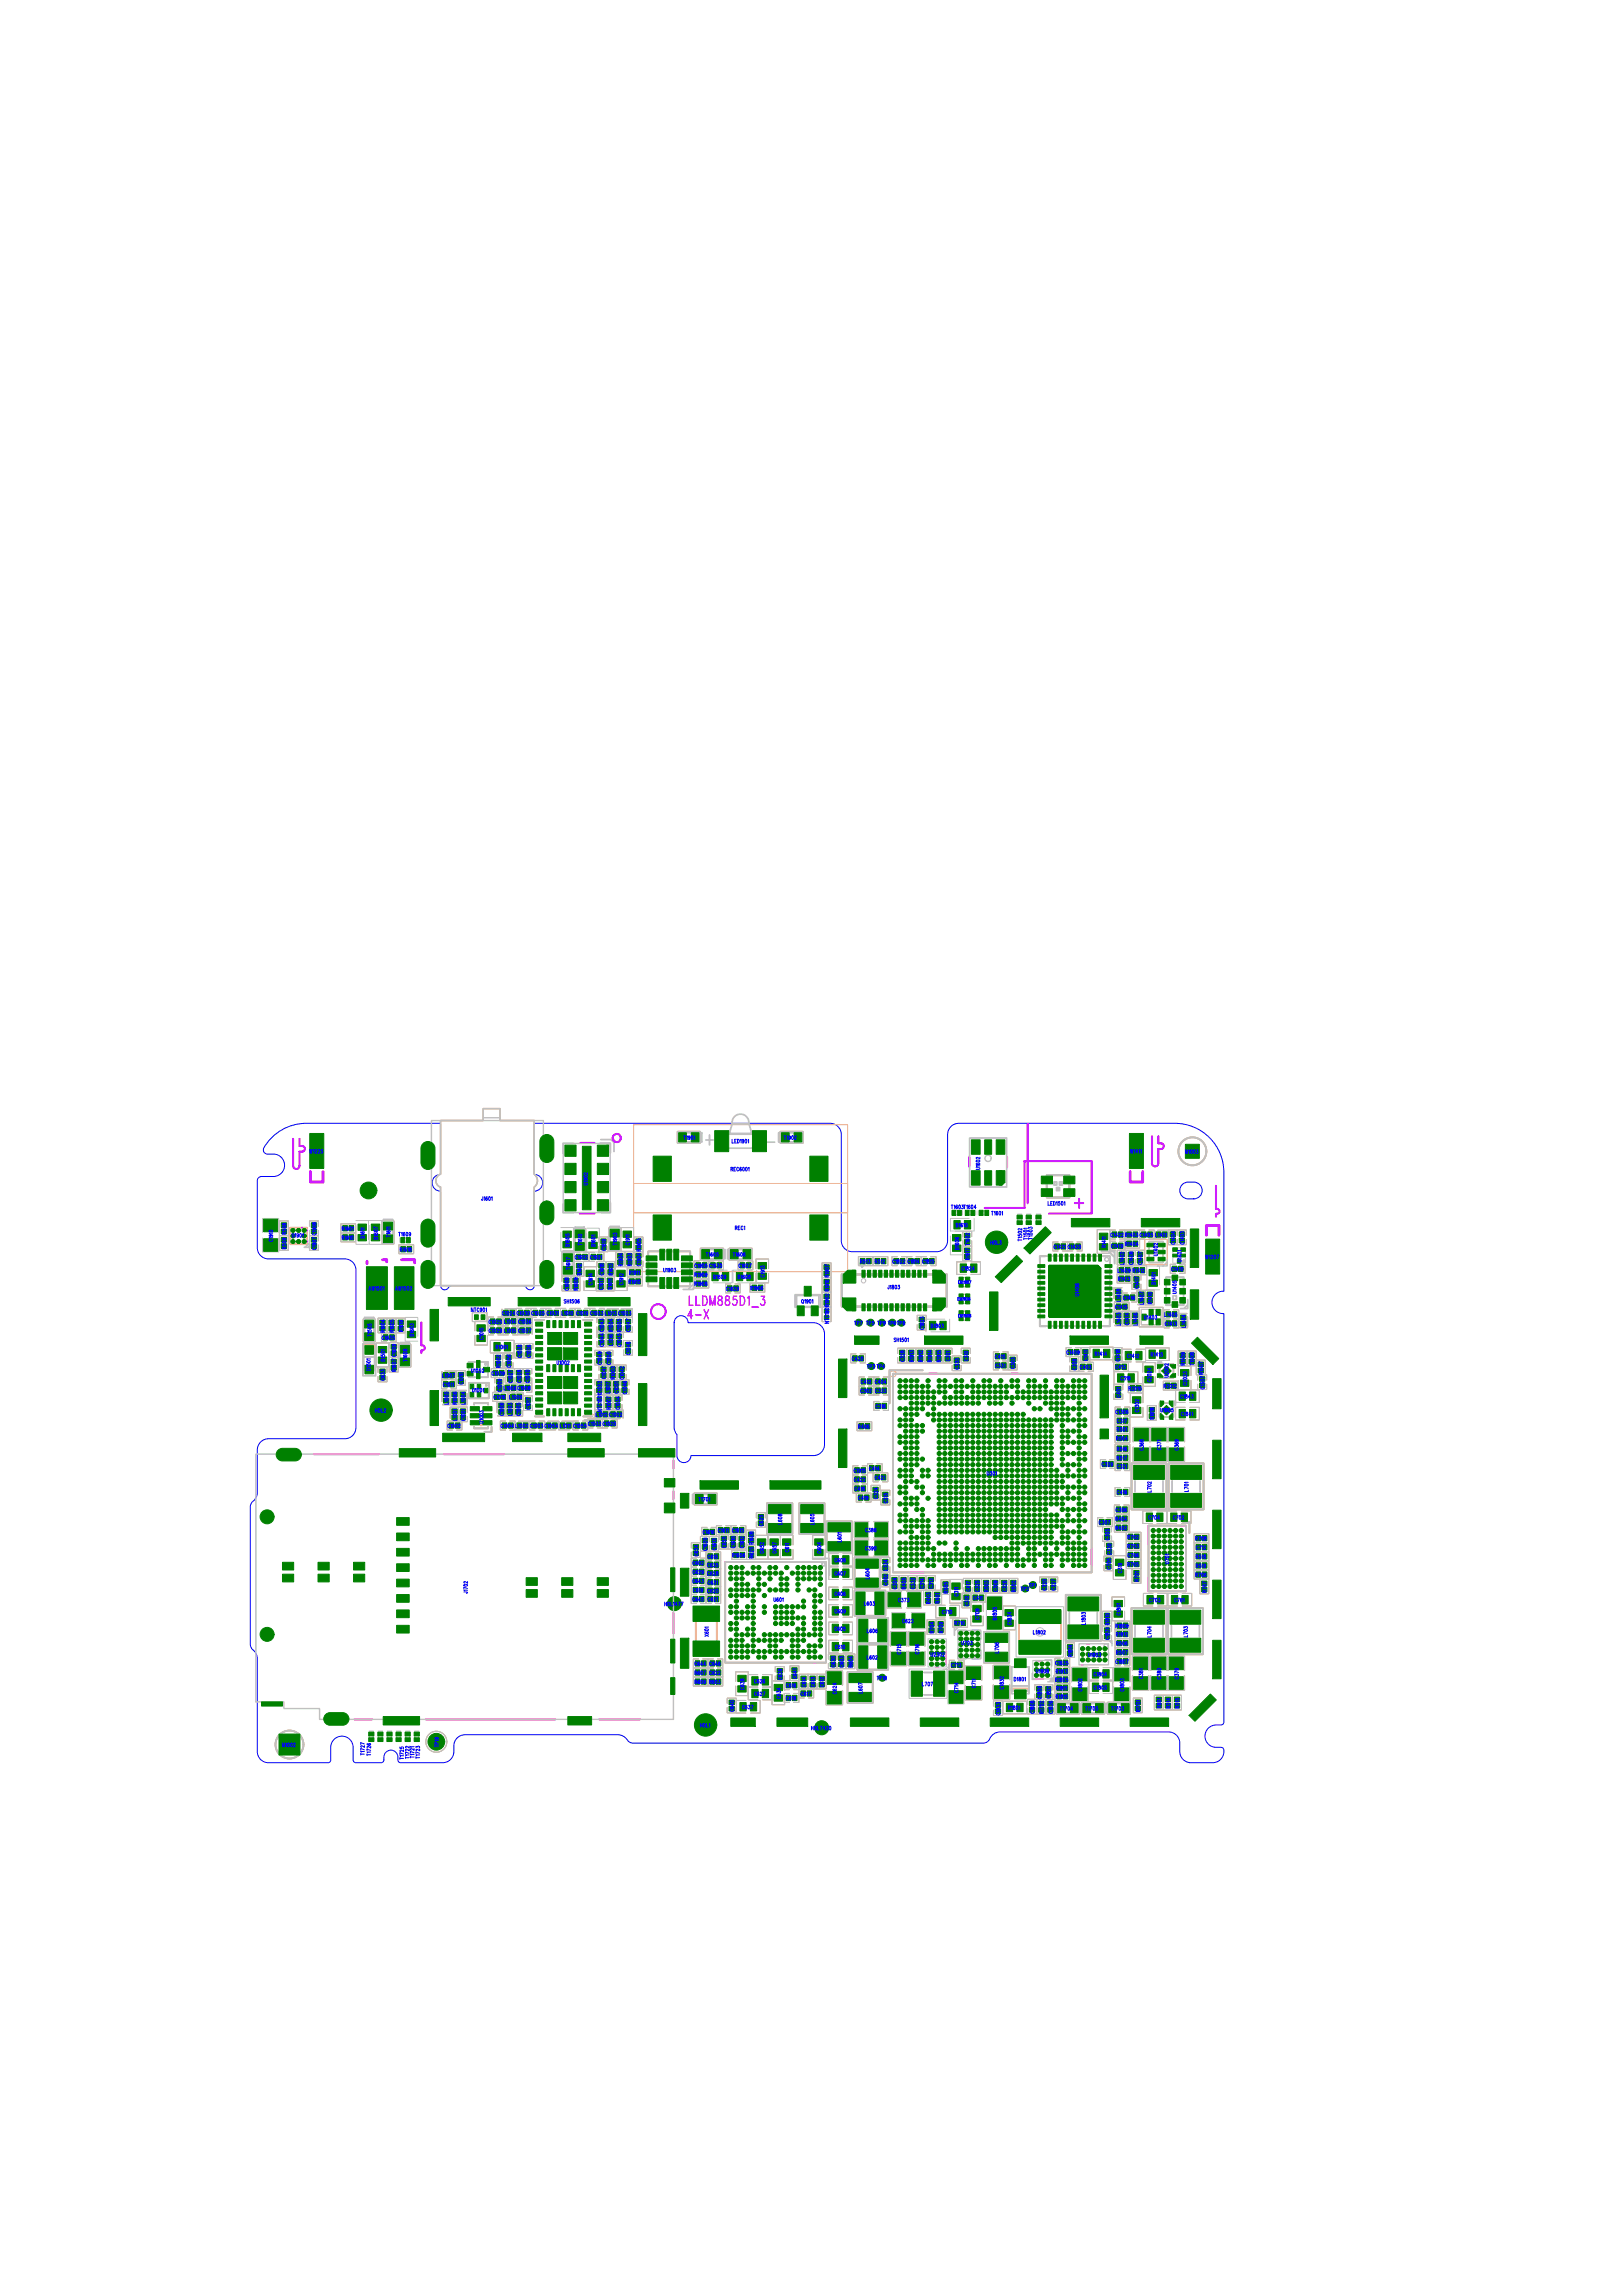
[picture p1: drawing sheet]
<svg xmlns="http://www.w3.org/2000/svg" width="210mm" height="297mm" viewBox="0 0 210 297" stroke-linecap="round" stroke-linejoin="round" font-family="sans-serif">
<defs><g id="words">
<text font-size="65.7" fill="#00f" x="88.1" y="214.1">SH1501</text>
<text font-size="35.9" fill="#00f" x="33" y="218.2">J1702</text>
<text font-size="28.1" fill="#c0c0c0" x="79.8" y="186.5" transform="rotate(-90 79.8 186.5)">SH1506x1</text>
<text font-size="26.9" fill="#008000" x="115" y="200.2">U301</text>
<text font-size="23.4" fill="#00f" x="54.5" y="163.4">J1601</text>
<text font-size="13.7" fill="#c0c0c0" x="93.7" y="213.3">U601</text>
<text font-size="13.2" fill="#c0c0c0" x="69.1" y="182">U1002</text>
<text font-size="11.4" fill="#008000" x="82" y="155.3">REC6001</text>
<text font-size="11.4" fill="#c0c0c0" x="82" y="162.9">REC1</text>
<text font-size="10.1" fill="#00f" x="134.3" y="170.4">U1406</text>
<text font-size="9.7" fill="#008000" x="72.8" y="155.6">U1902</text>
<text font-size="9.6" fill="#00f" x="147.7" y="205.1">U701</text>
<text font-size="6.7" fill="#00f" x="141.5" y="170.4" transform="rotate(-90 141.5 170.4)">U1406x41</text>
<text font-size="6.6" fill="#00f" x="125.4" y="152.7">U1602</text>
<text font-size="6.2" fill="#008000" x="108.8" y="168.7">J1803</text>
<g font-size="6.2" fill="#c0c0c0">
<text x="146.3" y="194.5">L702</text>
<text x="151.1" y="194.5">L701</text>
<text x="137.8" y="211.5">L1803</text>
<text x="146.3" y="213.3">L704</text>
<text x="151" y="213.3">L703</text>
</g>
<g font-size="5.5" fill="#00f">
<text x="47.4" y="168.6">AW1501</text>
<text x="51" y="168.6">AW1502</text>
</g>
<text font-size="5.4" fill="#00f" x="136.5" y="210" transform="rotate(-90 136.5 210)">L1802x1</text>
<text font-size="5.3" fill="#00f" x="83.6" y="166.2">U1903</text>
<text font-size="5.2" fill="#00f" x="130.8" y="219">D1801</text>
<text font-size="5" fill="#008000" x="91.2" y="148.3">LED1901</text>
<text font-size="4.5" fill="#008000" x="40.1" y="150.5">W1225</text>
<text font-size="4.4" fill="#00f" x="150.7" y="168.8">U1405</text>
<text font-size="4.4" fill="#c0c0c0" x="123.4" y="214.1">U703L706</text>
<text font-size="4.2" fill="#00f" x="74.3" y="181.7" transform="rotate(-90 74.3 181.7)">U1002x49 U1002x50</text>
<g font-size="4.2" fill="#c0c0c0">
<text x="99.2" y="198">L608</text>
<text x="103.3" y="198">L605</text>
<text x="106.9" y="200.3">L601</text>
<text x="110.5" y="205">L604</text>
<text x="127.2" y="214.6">L706</text>
</g>
<g font-size="4" fill="#00f">
<text x="120" y="215.4">U2302</text>
<text x="141.6" y="212" transform="rotate(-90 141.6 212)">L1803x2</text>
<text x="150.1" y="210.1" transform="rotate(-90 150.1 210.1)">L704x1</text>
<text x="154.8" y="213.7" transform="rotate(-90 154.8 213.7)">L703x2</text>
<text x="154.8" y="210.1" transform="rotate(-90 154.8 210.1)">L703x1</text>
</g>
<text font-size="3.9" fill="#c0c0c0" x="60.8" y="184.8">U1003</text>
<text font-size="3.8" fill="#c0c0c0" x="102.8" y="169.7">Q1901</text>
<text font-size="3.8" fill="#00f" x="117.6" y="219.2">L707</text>
<text font-size="3.5" fill="#c0c0c0" x="148.1" y="163.4">U1402</text>
<g font-size="3.5" fill="#008000">
<text x="110.5" y="208.7">L603</text>
<text x="110.8" y="212.2">L606</text>
<text x="110.8" y="215.6">L602</text>
</g>
<g font-size="3.4" fill="#c0c0c0">
<text x="49.4" y="160.5">T1611</text>
<text x="74.2" y="161.5">T1610</text>
<text x="78.7" y="161.4">T1903</text>
<text x="72.6" y="164.6">T1607</text>
<text x="46.9" y="173.2">T1505</text>
<text x="51.6" y="176.5">T1608</text>
</g>
<text font-size="3.3" fill="#c0c0c0" x="139.5" y="215">U1803</text>
<g font-size="3.2" fill="#c0c0c0">
<text x="134.8" y="154.6">LED1501</text>
<text x="80.3" y="161.5">C1911</text>
<text x="75.5" y="166.6">C1614</text>
<text x="79.5" y="166.6">C1912</text>
<text x="97.8" y="165.6">C1913</text>
<text x="148.4" y="166.5">B1401</text>
<text x="52.4" y="173.1">B1603</text>
<text x="61.4" y="173.6">C1015</text>
<text x="147.8" y="179">C2024</text>
<text x="152.5" y="179.4">C2023</text>
<text x="146.2" y="182.9">C1302</text>
<text x="97.7" y="201.3">C652C657C611</text>
<text x="105.1" y="201.3">C604</text>
<text x="144" y="203.9">C319</text>
<text x="122.9" y="207">C311</text>
<text x="125.6" y="209.9">C709</text>
<text x="143.9" y="209.3">C1801</text>
<text x="95.2" y="219">C638</text>
<text x="99.9" y="220.1">C634</text>
</g>
<text font-size="3.2" fill="#00f" x="129.7" y="210.5">C1834</text>
<g font-size="3.1" fill="#c0c0c0">
<text x="142" y="161.7">R1411</text>
<text x="48.7" y="176.4">B1501</text>
</g>
<g font-size="3" fill="#00f">
<text x="130" y="212.5" transform="rotate(-90 130 212.5)">L706x1</text>
<text x="112.4" y="217.7" transform="rotate(-90 112.4 217.7)">L607x1</text>
<text x="133.5" y="217.2">U1808</text>
</g>
<text font-size="2.8" fill="#00f" x="37.5" y="161.1">U1901</text>
<text font-size="2.6" fill="#c0c0c0" x="147.4" y="171.3">U1403</text>
<text font-size="2.4" fill="#00f" x="60.5" y="178">U1052</text>
<text font-size="2.4" fill="#008000" x="150" y="183.3">U1805</text>
<text font-size="2.3" fill="#c0c0c0" x="149.7" y="178">U2002</text>
<text font-size="2.2" fill="#c0c0c0" x="60.6" y="180.7">U1001</text>
<text font-size="2.2" fill="#00f" x="57.2" y="226.4" transform="rotate(-90 57.2 226.4)">TP19x1</text>
<text font-size="2.1" fill="#c0c0c0" x="151.7" y="163.2">U1401</text>
<g font-size="2" fill="#c0c0c0">
<text x="36.1" y="159.6">R508</text>
<text x="36.1" y="161.5">R509</text>
<text x="82" y="161.7">R1905</text>
<text x="74.3" y="164.9">R1612</text>
<text x="79.6" y="163.6">R1904R1903</text>
<text x="106.3" y="165">R1907</text>
<text x="124.5" y="162.9">R1617</text>
<text x="144.5" y="163.4">L1402C1408C1407</text>
<text x="48.9" y="172.2">R1604R1605R1619</text>
<text x="144.1" y="168.2">L1408</text>
<text x="144.1" y="171.3">L1403C1414L1406</text>
<text x="147.1" y="168.6">L1407R1410</text>
<text x="152.5" y="171.6">L1404</text>
<text x="63.8" y="176.8">R1002C1056</text>
<text x="152.4" y="176.5">R1509T1508</text>
<text x="57.1" y="181.5">L1005R1006L1004</text>
<text x="58.2" y="183.7">L1001C1001</text>
<text x="64.3" y="183">C1006L1003C1005</text>
<text x="76.9" y="182.2">NTC1001R1007C1034</text>
<text x="148.4" y="183.5">R1818</text>
<text x="96.6" y="199.6">R1608</text>
<text x="96.6" y="201.5">R625</text>
<text x="119.5" y="207.4">R403R401</text>
<text x="121.7" y="206">R505</text>
<text x="146.4" y="204.6">R701</text>
<text x="155.2" y="206">R707</text>
<text x="119.9" y="211.2">R704R709</text>
<text x="137.8" y="214.2">R1814</text>
<text x="142.6" y="210.1">R1810</text>
<text x="146.6" y="221.3">R1701</text>
<text x="149.3" y="221">R801R514R515</text>
</g>
<g font-size="2" fill="#00f">
<text x="106.3" y="166.9">R1916</text>
<text x="106.3" y="170.7">NTC1901</text>
<text x="106.3" y="168.8">R1902</text>
<text x="50.3" y="177.3">R1607</text>
</g>
<text font-size="2" fill="#008000" x="154.8" y="177.6">R1507</text>
<g font-size="1.9" fill="#00f">
<text x="40" y="159.6">C1908</text>
<text x="40" y="161.5">C1907</text>
<text x="50.4" y="175.3">C1609</text>
<text x="64" y="179.9">C1009</text>
<text x="144" y="176">C1418C1412</text>
<text x="142.7" y="212">C1831</text>
</g>
<g font-size="1.9" fill="#c0c0c0">
<text x="77.5" y="161.7">C1619</text>
<text x="124.6" y="160.9">T1602</text>
<text x="151.2" y="160.8">C1404C1403</text>
<text x="72.7" y="166.7">C1608R1609</text>
<text x="77.1" y="166.7">C1617R1611</text>
<text x="77.2" y="164.8">C1618R1613</text>
<text x="82" y="163.6">C1904</text>
<text x="146.5" y="166.6">C1417</text>
<text x="77.2" y="172.1">C1043R1004R1005C1047</text>
<text x="77.2" y="174">C1044L1016C1045</text>
<text x="118.7" y="171.8">C1823</text>
<text x="48.9" y="178.5">C633</text>
<text x="59" y="179">C1010</text>
<text x="65.4" y="178.7">C1027C1028C1040</text>
<text x="66.6" y="175.4">C1038C1026</text>
<text x="77" y="176.3">C1049C1050</text>
<text x="77.5" y="178.2">C1041R1003C1042</text>
<text x="80.7" y="175.1">C1048</text>
<text x="116.2" y="176.1">C328R1913R1912R1914R1915C301 C310</text>
<text x="123.2" y="177.1">C335</text>
<text x="130.5" y="177">C303</text>
<text x="138.4" y="177.1">C308</text>
<text x="139.9" y="176">C1411</text>
<text x="155" y="179.5">C1507</text>
<text x="67.7" y="182.2">C1017</text>
<text x="77" y="180.1">C1052L1017C1051C1046</text>
<text x="144.1" y="180.8">C401</text>
<text x="97.9" y="197.3">C625</text>
<text x="112.7" y="193.8">C324</text>
<text x="114" y="194.4">C315</text>
<text x="89.5" y="201.2">C654</text>
<text x="90.6" y="200.4">C1620C1613C655C1610C1612</text>
<text x="114" y="203.1">C334</text>
<text x="142.7" y="199.1">C305</text>
<text x="142.9" y="202.9">C705</text>
<text x="142.9" y="201">C330</text>
<text x="114" y="205">C402C304R405C332C314C313</text>
<text x="124.5" y="207.7">C312</text>
<text x="124.7" y="205.8">C417C325R503C309C326R502</text>
<text x="134.5" y="205.7">C320C327</text>
<text x="107.2" y="215.6">C630C603R604</text>
<text x="94.1" y="221.3">C640C637</text>
<text x="100.3" y="217.2">C639 C641</text>
<text x="103.4" y="218.2">C614C613C612</text>
<text x="128.6" y="221.7">C1833</text>
<text x="133" y="221.5">C1808R1702C1836</text>
<text x="133.9" y="219.6">C1809C1821</text>
</g>
<g font-size="1.8" fill="#f0f">
<text x="89" y="170.6">4-X</text>
<text x="89.2" y="168.9">LLDM885D1_3</text>
</g>
<g font-size="1.8" fill="#00f">
<text x="148.3" y="189" transform="rotate(-90 148.3 189)">C368x2 C368x1</text>
<text x="150.6" y="189" transform="rotate(-90 150.6 189)">C371x2 C371x1</text>
<text x="152.9" y="189" transform="rotate(-90 152.9 189)">C369x2 C369x1</text>
<text x="108.6" y="220.4" transform="rotate(-90 108.6 220.4)">C624x2 C624x1</text>
<text x="124.4" y="220.4" transform="rotate(-90 124.4 220.4)">C714x2 C714x1</text>
<text x="126.6" y="219.8" transform="rotate(-90 126.6 219.8)">C711x2 C711x1</text>
<text x="130.2" y="219.7" transform="rotate(-90 130.2 219.7)">C1832x2 C1832x1</text>
<text x="140.4" y="220" transform="rotate(-90 140.4 220)">C1802x2 C1802x1</text>
<text x="145.8" y="220" transform="rotate(-90 145.8 220)">C1803x2 C1803x1</text>
</g>
<g font-size="1.8" fill="#008000">
<text x="116.9" y="215.4" transform="rotate(-90 116.9 215.4)">C715x1 C715x2</text>
<text x="119.3" y="215.4" transform="rotate(-90 119.3 215.4)">C716x1 C716x2</text>
<text x="148.3" y="218.5" transform="rotate(-90 148.3 218.5)">C381x1 C381x2</text>
<text x="150.6" y="218.5" transform="rotate(-90 150.6 218.5)">C380x1 C380x2</text>
<text x="152.9" y="218.5" transform="rotate(-90 152.9 218.5)">C379x1 C379x2</text>
</g>
<g font-size="1.7" fill="#c0c0c0">
<text x="87.6" y="147.7">T1901</text>
<text x="123.8" y="164.7">C1824</text>
<text x="144.1" y="178.9">C318</text>
<text x="152.1" y="181.2">C1843</text>
<text x="152.1" y="183.5">C1841</text>
<text x="107.2" y="206.8">C606</text>
<text x="107.2" y="209">C609</text>
<text x="107.2" y="213.6">C610</text>
<text x="140.9" y="217.2">C1804</text>
<text x="140.9" y="218.9">C1805</text>
</g>
<g font-size="1.7" fill="#00f">
<text x="100.6" y="147.7">T1902</text>
<text x="90.6" y="162.9">T1605T1606</text>
<text x="89.5" y="194.5">T1701</text>
<text x="147.8" y="196.9">C704C702</text>
<text x="107.2" y="202.4">C608</text>
<text x="107.2" y="204.1">C607</text>
<text x="121" y="209.1">C710</text>
<text x="147.9" y="207.6">C703C701</text>
<text x="107.2" y="211.3">C605</text>
<text x="96.8" y="218.1">C626</text>
<text x="96.8" y="219.7">C627</text>
<text x="136.4" y="221.6">T1704T1705T1703</text>
</g>
<g font-size="1.6" fill="#00f">
<text x="112.1" y="201.2" transform="rotate(-90 112.1 201.2)">C390x2 C386x2</text>
<text x="114.6" y="201.2" transform="rotate(-90 114.6 201.2)">C390x1 C386x1</text>
<text x="116.3" y="207.9" transform="rotate(-90 116.3 207.9)">C373x2</text>
<text x="118.9" y="207.9" transform="rotate(-90 118.9 207.9)">C373x1</text>
</g>
<g font-size="1.3" fill="#00f">
<text x="124.1" y="166.4">EMI1807</text>
<text x="124.1" y="168.5">EMI1806</text>
<text x="124.1" y="170.7">EMI1808</text>
</g>
<g font-size="1.2" fill="#00f">
<text x="44.1" y="160.5">R1610</text>
<text x="44.1" y="159.4">R1601</text>
<text x="136.2" y="161.7">C1421C1420</text>
<text x="143.7" y="160.1">C1422R1403C1405L1401</text>
<text x="51.6" y="162.1">R1618</text>
<text x="74.3" y="163">C1602C1601</text>
<text x="81.2" y="165.1">R1911</text>
<text x="81.2" y="166.2">R1910</text>
<text x="89.8" y="165.3">R1909</text>
<text x="89.8" y="166.5">R1908</text>
<text x="89.8" y="164.1">C1905C1630</text>
<text x="93.9" y="167.1">C1629</text>
<text x="95.5" y="164.1">C1627</text>
<text x="97" y="167">R1906</text>
<text x="111" y="163.6">R513R512 C1822C1814C1815</text>
<text x="144.5" y="164.8">L1409R1412</text>
<text x="144.5" y="165.9">R1413</text>
<text x="151.4" y="164.6">C1410</text>
<text x="49.4" y="173.4">C1635</text>
<text x="63.2" y="172.5">C1029L1015C1037</text>
<text x="64.9" y="170.3">C1024C1030C1035C1031L1010C1019C1033L1013C1023</text>
<text x="144.2" y="169.5">C1415</text>
<text x="145.2" y="168.3">C1416</text>
<text x="150.6" y="170.5">L1405</text>
<text x="150.6" y="171.6">C1413</text>
<text x="57.1" y="178.4">L1007</text>
<text x="63.6" y="178.1">C1039</text>
<text x="65.1" y="180">L1006C1008</text>
<text x="150.5" y="179.7">R2012</text>
<text x="151.4" y="178" transform="rotate(-90 151.4 178)">U2002x5</text>
<text x="57.9" y="184.8">C1002</text>
<text x="63.7" y="181.1">C1016L1009</text>
<text x="64.7" y="184.8">C1004L1002C1003C1054L1011C1055C1032C1020</text>
<text x="76.9" y="183.4">L1012C1022</text>
<text x="144.3" y="183">C1306</text>
<text x="146" y="180">R2010</text>
<text x="151.4" y="183" transform="rotate(-90 151.4 183)">U1805x5</text>
<text x="110.4" y="190.6">C1915C414</text>
<text x="90.8" y="198.6">C1616C1611C1615</text>
<text x="94.7" y="201.6">R1606</text>
<text x="136.5" y="215.5">C1835</text>
<text x="144.3" y="210.8">R1809</text>
<text x="144.3" y="211.8">R1812</text>
<text x="144.3" y="215.3">C1807</text>
<text x="136.5" y="216.6">R1813</text>
<text x="136.5" y="217.7">R1805</text>
<text x="136.5" y="218.8">R1811</text>
<text x="136.5" y="219.9">R1815</text>
</g>
<g font-size="1.2" fill="#c0c0c0">
<text x="63.2" y="171.4">C1025L1014C1036</text>
<text x="57.1" y="179.5">C1011</text>
<text x="110.1" y="176.2">C420</text>
<text x="111.2" y="179.1">C412C404</text>
<text x="128.5" y="175.9">C415</text>
<text x="128.5" y="177.1">C331</text>
<text x="138" y="175.3">C1409</text>
<text x="139.6" y="177.2">C403</text>
<text x="144.1" y="177.2">C413</text>
<text x="110.9" y="185">R406</text>
<text x="111.2" y="180.3">C302C333</text>
<text x="113.1" y="182.3">C316</text>
<text x="144.3" y="185.3">R501</text>
<text x="144.3" y="184.2">C317</text>
<text x="110.4" y="191.8">C422 C421</text>
<text x="142.4" y="189.8">C329C321</text>
<text x="144.3" y="186.5">R504</text>
<text x="144.3" y="187.9">R516</text>
<text x="144.3" y="189">R517</text>
<text x="110.4" y="193">C418</text>
<text x="110.8" y="194.2">C419</text>
<text x="142" y="197.3">C307</text>
<text x="144.2" y="196.9">R404</text>
<text x="144.2" y="195.7">C306</text>
<text x="144.3" y="193.4">C416</text>
<text x="89.4" y="202.6">C602C635</text>
<text x="89.4" y="203.8">C629C628</text>
<text x="91.3" y="201.8">C615</text>
<text x="144.2" y="198.1">R402</text>
<text x="145.7" y="199.3">R702</text>
<text x="145.7" y="200.4">R703</text>
<text x="145.7" y="202.8">R705</text>
<text x="145.7" y="201.6">C706</text>
<text x="154.5" y="199.4">R708</text>
<text x="154.5" y="201.8">R518</text>
<text x="154.5" y="203">R519</text>
<text x="154.5" y="200.6">C712</text>
<text x="89.4" y="204.9">C643C631</text>
<text x="89.4" y="206.1">C619C620</text>
<text x="89.4" y="207.3">C645C621</text>
<text x="125.7" y="207.1">C411</text>
<text x="154.5" y="204.2">R706</text>
<text x="89.7" y="215.6">C644C646</text>
<text x="122.8" y="215.8">C713</text>
<text x="123.3" y="210.4">R710</text>
<text x="144.3" y="213">R506</text>
<text x="144.3" y="214.2">R507</text>
<text x="89.7" y="216.8">R607C622</text>
<text x="89.7" y="218">R609R603</text>
<text x="101.5" y="220.1">C618</text>
<text x="101.5" y="218.4">C616</text>
<text x="103.4" y="219.5">C617</text>
</g>
<text font-size="1.1" fill="#00f" x="49.9" y="176.4" transform="rotate(-90 49.9 176.4)">B1501x2 B1501x1</text>
<g font-size="1" fill="#00f">
<text x="102" y="147.7" transform="rotate(-90 102 147.7)">T1902x1</text>
<text x="95.4" y="162.8" transform="rotate(-90 95.4 162.8)">T1606x1</text>
<text x="137.7" y="221.6" transform="rotate(-90 137.7 221.6)">T1704x1</text>
<text x="141" y="221.6" transform="rotate(-90 141 221.6)">T1705x1</text>
<text x="144.3" y="221.6" transform="rotate(-90 144.3 221.6)">T1703x1</text>
</g>
<g font-size=".9" fill="#00f">
<text x="111.5" y="171.6" transform="rotate(-90 111.5 171.6)">TP7x1</text>
<text x="113" y="171.6" transform="rotate(-90 113 171.6)">TP5x1</text>
<text x="114.4" y="171.6" transform="rotate(-90 114.4 171.6)">TP9x1</text>
<text x="115.8" y="171.6" transform="rotate(-90 115.8 171.6)">TP6x1</text>
<text x="117" y="171.6" transform="rotate(-90 117 171.6)">TP8x1</text>
<text x="113.1" y="177.2" transform="rotate(-90 113.1 177.2)">TP3x1</text>
<text x="114.4" y="177.2" transform="rotate(-90 114.4 177.2)">TP4x1</text>
<text x="114.5" y="217.5" transform="rotate(-90 114.5 217.5)">TP18x1</text>
</g>
<g font-size=".8" fill="#00f">
<text x="124.1" y="159" transform="rotate(-90 124.1 159)">B1610x2</text>
<text x="92.8" y="165.7" transform="rotate(-90 92.8 165.7)">B1609x1</text>
<text x="96" y="165.7" transform="rotate(-90 96 165.7)">B1608x2</text>
<text x="121" y="172" transform="rotate(-90 121 172)">B1803x1</text>
<text x="64.6" y="174.8" transform="rotate(-90 64.6 174.8)">R1001x2</text>
<text x="142.2" y="175.6" transform="rotate(-90 142.2 175.6)">R1414x1</text>
<text x="149.4" y="175.7" transform="rotate(-90 149.4 175.7)">R1415x1</text>
<text x="149" y="196.8" transform="rotate(-90 149 196.8)">C704x1</text>
<text x="152.2" y="196.8" transform="rotate(-90 152.2 196.8)">C702x2</text>
<text x="149.1" y="207.5" transform="rotate(-90 149.1 207.5)">C703x1</text>
<text x="130.9" y="221.4" transform="rotate(-90 130.9 221.4)">R1801x1</text>
</g>
<g font-size=".7" fill="#00f">
<text x="40.1" y="149.2">W1225</text>
<text x="88.5" y="147.4">T1901</text>
<text x="94.7" y="147.9">LED1901</text>
<text x="146.3" y="149.2">W1411</text>
<text x="153.4" y="149.2">M1003</text>
<text x="76" y="153.3" transform="rotate(-90 76 153.3)">U1902</text>
<text x="94.6" y="151.5">REC6001</text>
<text x="135.6" y="155.9">LED1501</text>
<text x="35.3" y="160.6" transform="rotate(-90 35.3 160.6)">C1910</text>
<text x="37" y="161.5" transform="rotate(-90 37 161.5)">R509x1 R509x2</text>
<text x="37" y="159.6" transform="rotate(-90 37 159.6)">R508x2 R508x1</text>
<text x="39.4" y="159.5">U1901</text>
<text x="47.2" y="160.2" transform="rotate(-90 47.2 160.2)">B1611</text>
<text x="48.9" y="160.3" transform="rotate(-90 48.9 160.3)">B1607</text>
<text x="50.5" y="160" transform="rotate(-90 50.5 160)">T1611</text>
<text x="51.6" y="159.9">T1609</text>
<text x="73.7" y="161.2" transform="rotate(-90 73.7 161.2)">B1605</text>
<text x="75.3" y="161.1" transform="rotate(-90 75.3 161.1)">T1610</text>
<text x="77" y="161.2" transform="rotate(-90 77 161.2)">B1601</text>
<text x="79.8" y="161.1" transform="rotate(-90 79.8 161.1)">T1903</text>
<text x="81.5" y="161.1" transform="rotate(-90 81.5 161.1)">C1911</text>
<text x="82.9" y="161.7" transform="rotate(-90 82.9 161.7)">R1905x1 R1905x2</text>
<text x="95.2" y="159.1">REC1</text>
<text x="123.2" y="157.2">T1603 T1604 T1601 T1601</text>
<text x="124.1" y="161.7" transform="rotate(-90 124.1 161.7)">B1606</text>
<text x="128.2" y="161">HOL3</text>
<text x="143.1" y="161.3" transform="rotate(-90 143.1 161.3)">R1411</text>
<text x="152" y="160.8" transform="rotate(-90 152 160.8)">C1404x1 C1404x2</text>
<text x="51.2" y="166.9">AW1502</text>
<text x="73.8" y="164.3" transform="rotate(-90 73.8 164.3)">T1607</text>
<text x="74.7" y="166.8" transform="rotate(-90 74.7 166.8)">R1609x2 R1609x1</text>
<text x="75.2" y="164.9" transform="rotate(-90 75.2 164.9)">R1612x1 R1612x2</text>
<text x="79.2" y="166.8" transform="rotate(-90 79.2 166.8)">R1611</text>
<text x="79.3" y="164.9" transform="rotate(-90 79.3 164.9)">R1613x1 R1613x2</text>
<text x="80.5" y="163.6" transform="rotate(-90 80.5 163.6)">R1904x1 R1904x2</text>
<text x="81.7" y="163.6" transform="rotate(-90 81.7 163.6)">R1903x2 R1903x1</text>
<text x="91.4" y="162.5">T1605</text>
<text x="107.2" y="165" transform="rotate(-90 107.2 165)">R1907x2</text>
<text x="114.9" y="166.8">J1803</text>
<text x="125.4" y="162.9" transform="rotate(-90 125.4 162.9)">R1617x2 R1617x1</text>
<text x="145.4" y="163.4" transform="rotate(-90 145.4 163.4)">L1402x2 L1402x1</text>
<text x="147.3" y="166.6" transform="rotate(-90 147.3 166.6)">C1417x1 C1417x2</text>
<text x="147.8" y="163.4" transform="rotate(-90 147.8 163.4)">C1407x1 C1407x2</text>
<text x="149.5" y="166.1" transform="rotate(-90 149.5 166.1)">B1401</text>
<text x="149.8" y="162.5" transform="rotate(-90 149.8 162.5)">U1402</text>
<text x="152.9" y="163.2" transform="rotate(-90 152.9 163.2)">U1401</text>
<text x="156" y="162.9">W1207</text>
<text x="48.1" y="172.9" transform="rotate(-90 48.1 172.9)">T1505</text>
<text x="49.7" y="172.2" transform="rotate(-90 49.7 172.2)">R1604x1 R1604x2</text>
<text x="50.9" y="172.2" transform="rotate(-90 50.9 172.2)">R1605x1 R1605x2</text>
<text x="52.1" y="172.2" transform="rotate(-90 52.1 172.2)">R1619x2 R1619x1</text>
<text x="53.5" y="172.8" transform="rotate(-90 53.5 172.8)">B1603</text>
<text x="73" y="168.6">SH1506</text>
<text x="79.3" y="172.1" transform="rotate(-90 79.3 172.1)">R1004x1 R1004x2</text>
<text x="81.5" y="172.1" transform="rotate(-90 81.5 172.1)">C1047x1 C1047x2</text>
<text x="103.7" y="168.6">Q1901</text>
<text x="107.2" y="168.8" transform="rotate(-90 107.2 168.8)">R1902x1 R1902x2</text>
<text x="145" y="171.3" transform="rotate(-90 145 171.3)">L1403x1 L1403x2</text>
<text x="145" y="168.2" transform="rotate(-90 145 168.2)">L1408x1 L1408x2</text>
<text x="146" y="171.3" transform="rotate(-90 146 171.3)">C1414x1 C1414x2</text>
<text x="147.1" y="171.3" transform="rotate(-90 147.1 171.3)">L1406x2 L1406x1</text>
<text x="147.9" y="168.6" transform="rotate(-90 147.9 168.6)">L1407x1 L1407x2</text>
<text x="148.1" y="170.7">U1403</text>
<text x="149" y="168.6" transform="rotate(-90 149 168.6)">R1410x2 R1410x1</text>
<text x="153.4" y="171.6" transform="rotate(-90 153.4 171.6)">L1404x2 L1404x1</text>
<text x="47.9" y="177.3" transform="rotate(-90 47.9 177.3)">D1501</text>
<text x="49.8" y="178.6" transform="rotate(-90 49.8 178.6)">C633</text>
<text x="52.7" y="176.1" transform="rotate(-90 52.7 176.1)">T1608</text>
<text x="58.8" y="178.8">C1011</text>
<text x="64.7" y="176.7" transform="rotate(-90 64.7 176.7)">R1002x2 R1002x1</text>
<text x="79.5" y="178.3" transform="rotate(-90 79.5 178.3)">R1003x2 R1003x1</text>
<text x="116.5" y="174.6" transform="rotate(-90 116.5 174.6)">C328</text>
<text x="118.2" y="176.1" transform="rotate(-90 118.2 176.1)">R1913x2 R1913x1</text>
<text x="119.3" y="176.1" transform="rotate(-90 119.3 176.1)">R1912x1 R1912x2</text>
<text x="120.5" y="176.1" transform="rotate(-90 120.5 176.1)">R1914x1 R1914x2</text>
<text x="121.7" y="176.1" transform="rotate(-90 121.7 176.1)">R1915x2 R1915x1</text>
<text x="145" y="178.6">C318</text>
<text x="153.3" y="176.4" transform="rotate(-90 153.3 176.4)">R1509x1 R1509x2</text>
<text x="155.6" y="177.6" transform="rotate(-90 155.6 177.6)">R1507x2 R1507x1</text>
<text x="48.6" y="182.7">HOL2</text>
<text x="59.1" y="181.5" transform="rotate(-90 59.1 181.5)">R1006x2 R1006x1</text>
<text x="60.2" y="181.5" transform="rotate(-90 60.2 181.5)">L1004x2 L1004x1</text>
<text x="60.2" y="183.8" transform="rotate(-90 60.2 183.8)">C1001</text>
<text x="61.1" y="180.1">U1001</text>
<text x="62.5" y="184.1" transform="rotate(-90 62.5 184.1)">U1003</text>
<text x="78.9" y="180.2" transform="rotate(-90 78.9 180.2)">L1017x2 L1017x1</text>
<text x="79" y="182.1" transform="rotate(-90 79 182.1)">R1007x1 R1007x2</text>
<text x="145" y="180.8" transform="rotate(-90 145 180.8)">C401</text>
<text x="149.3" y="183.5" transform="rotate(-90 149.3 183.5)">R1818x1 R1818x2</text>
<text x="127.7" y="190.9">U301</text>
<text x="144.1" y="189.1">C329</text>
<text x="144.6" y="190">C321</text>
<text x="101.2" y="197.2" transform="rotate(-90 101.2 197.2)">L608</text>
<text x="105.4" y="197.2" transform="rotate(-90 105.4 197.2)">L605</text>
<text x="149" y="193" transform="rotate(-90 149 193)">L702</text>
<text x="153.8" y="193" transform="rotate(-90 153.8 193)">L701</text>
<text x="90.3" y="201.3" transform="rotate(-90 90.3 201.3)">C654</text>
<text x="91.5" y="202.7">C635</text>
<text x="91.6" y="203.8">C628</text>
<text x="93.9" y="200.2" transform="rotate(-90 93.9 200.2)">C655</text>
<text x="97.4" y="199.6" transform="rotate(-90 97.4 199.6)">R1608x2 R1608x1</text>
<text x="97.5" y="201.6" transform="rotate(-90 97.5 201.6)">R625</text>
<text x="98.8" y="200.9" transform="rotate(-90 98.8 200.9)">C652</text>
<text x="100.5" y="200.9" transform="rotate(-90 100.5 200.9)">C657</text>
<text x="102.1" y="200.8" transform="rotate(-90 102.1 200.8)">C611</text>
<text x="108.9" y="199.5" transform="rotate(-90 108.9 199.5)">L601</text>
<text x="143.7" y="203" transform="rotate(-90 143.7 203)">C705</text>
<text x="60.5" y="206.1" transform="rotate(-90 60.5 206.1)">J1702</text>
<text x="86" y="207.8">HOL1477</text>
<text x="91.6" y="207.2">C621</text>
<text x="91.6" y="205">C631</text>
<text x="100.1" y="207.2">U601</text>
<text x="111.9" y="207.7">L603</text>
<text x="112.5" y="204.3" transform="rotate(-90 112.5 204.3)">L604</text>
<text x="116" y="205.6" transform="rotate(-90 116 205.6)">C304</text>
<text x="116.8" y="210">C623</text>
<text x="117.2" y="205.5" transform="rotate(-90 117.2 205.5)">R405x1 R405x2</text>
<text x="118.4" y="205.5" transform="rotate(-90 118.4 205.5)">C332</text>
<text x="119.6" y="205.5" transform="rotate(-90 119.6 205.5)">C314</text>
<text x="120.3" y="207.4" transform="rotate(-90 120.3 207.4)">R403x2 R403x1</text>
<text x="120.7" y="205.5" transform="rotate(-90 120.7 205.5)">C313</text>
<text x="121" y="206" transform="rotate(-90 121 206)">R401</text>
<text x="121.5" y="207.4" transform="rotate(-90 121.5 207.4)">R401x2 R401x1</text>
<text x="122.6" y="206" transform="rotate(-90 122.6 206)">R505x1 R505x2</text>
<text x="125.4" y="207.7" transform="rotate(-90 125.4 207.7)">C312</text>
<text x="125.5" y="205.8" transform="rotate(-90 125.5 205.8)">C417</text>
<text x="126.7" y="209.5" transform="rotate(-90 126.7 209.5)">C709</text>
<text x="126.7" y="205.9" transform="rotate(-90 126.7 205.9)">C325</text>
<text x="127.9" y="205.9" transform="rotate(-90 127.9 205.9)">R503x2 R503x1</text>
<text x="129.1" y="205.9" transform="rotate(-90 129.1 205.9)">C309</text>
<text x="130.2" y="205.9" transform="rotate(-90 130.2 205.9)">C326</text>
<text x="131.4" y="205.9" transform="rotate(-90 131.4 205.9)">R502x2 R502x1</text>
<text x="132.1" y="205.8">TP2</text>
<text x="133.2" y="205.3">TP1</text>
<text x="135.4" y="205.7" transform="rotate(-90 135.4 205.7)">C320</text>
<text x="136.6" y="205.7" transform="rotate(-90 136.6 205.7)">C327</text>
<text x="145" y="208.9" transform="rotate(-90 145 208.9)">C1801</text>
<text x="147.3" y="204.6" transform="rotate(-90 147.3 204.6)">R701</text>
<text x="156.1" y="206" transform="rotate(-90 156.1 206)">R707</text>
<text x="91.7" y="211.7" transform="rotate(-90 91.7 211.7)">X601</text>
<text x="108.1" y="215.7" transform="rotate(-90 108.1 215.7)">C630</text>
<text x="108.1" y="213.3">C610</text>
<text x="109.2" y="215.7" transform="rotate(-90 109.2 215.7)">C603</text>
<text x="110.3" y="215.6" transform="rotate(-90 110.3 215.6)">R604x2 R604x1</text>
<text x="112.2" y="214.7">L602</text>
<text x="112.2" y="211.2">L606</text>
<text x="116.6" y="214" transform="rotate(-90 116.6 214)">C715</text>
<text x="118.9" y="214" transform="rotate(-90 118.9 214)">C716</text>
<text x="120.8" y="211.2" transform="rotate(-90 120.8 211.2)">R704x1 R704x2</text>
<text x="122" y="211.2" transform="rotate(-90 122 211.2)">R709</text>
<text x="124.5" y="212.8">U703</text>
<text x="130.9" y="210.2" transform="rotate(-90 130.9 210.2)">C1834</text>
<text x="138.7" y="214.2" transform="rotate(-90 138.7 214.2)">R1814x2 R1814x1</text>
<text x="143.5" y="210.1" transform="rotate(-90 143.5 210.1)">R1810x2 R1810x1</text>
<text x="95" y="221.4" transform="rotate(-90 95 221.4)">C640</text>
<text x="101.2" y="217.3" transform="rotate(-90 101.2 217.3)">C639</text>
<text x="103.1" y="217.2" transform="rotate(-90 103.1 217.2)">C641</text>
<text x="103.1" y="217.7">C616</text>
<text x="104.3" y="218.2" transform="rotate(-90 104.3 218.2)">C614</text>
<text x="105.4" y="218.2" transform="rotate(-90 105.4 218.2)">C613</text>
<text x="106.6" y="218.2" transform="rotate(-90 106.6 218.2)">C612</text>
<text x="135" y="221.5" transform="rotate(-90 135 221.5)">R1702x2 R1702x1</text>
<text x="135.9" y="219.7" transform="rotate(-90 135.9 219.7)">C1821</text>
<text x="147.5" y="221.3" transform="rotate(-90 147.5 221.3)">R1701x2 R1701x1</text>
<text x="147.9" y="217.2" transform="rotate(-90 147.9 217.2)">C381</text>
<text x="150.2" y="221" transform="rotate(-90 150.2 221)">R801x2 R801x1</text>
<text x="150.2" y="217.2" transform="rotate(-90 150.2 217.2)">C380</text>
<text x="151.4" y="221" transform="rotate(-90 151.4 221)">R514</text>
<text x="152.5" y="217.2" transform="rotate(-90 152.5 217.2)">C379</text>
<text x="152.6" y="221" transform="rotate(-90 152.6 221)">R515</text>
<text x="36.6" y="226">M1002</text>
<text x="90.6" y="223.4">HOL1</text>
<text x="105" y="223.8">HOL7420</text>
</g>
<g font-size=".6" fill="#00f">
<text x="44.9" y="160.4" transform="rotate(-90 44.9 160.4)">R1610x2</text>
<text x="44.9" y="159.2" transform="rotate(-90 44.9 159.2)">R1601x2</text>
<text x="52.4" y="162" transform="rotate(-90 52.4 162)">R1618x1</text>
<text x="146.3" y="161.2" transform="rotate(-90 146.3 161.2)">R1404x2</text>
<text x="146.3" y="160.1" transform="rotate(-90 146.3 160.1)">R1403x2</text>
<text x="150.1" y="160.1" transform="rotate(-90 150.1 160.1)">L1401x2</text>
<text x="82" y="166.1" transform="rotate(-90 82 166.1)">R1910x2</text>
<text x="82" y="164.9" transform="rotate(-90 82 164.9)">R1911x2</text>
<text x="111.8" y="163.5" transform="rotate(-90 111.8 163.5)">R513x2</text>
<text x="113.7" y="163.5" transform="rotate(-90 113.7 163.5)">R512x1</text>
<text x="145.3" y="165.8" transform="rotate(-90 145.3 165.8)">R1413x1 L1409x2</text>
<text x="147.2" y="164.7" transform="rotate(-90 147.2 164.7)">R1412x1</text>
<text x="65.9" y="172.5" transform="rotate(-90 65.9 172.5)">L1015x1</text>
<text x="65.9" y="171.3" transform="rotate(-90 65.9 171.3)">L1014x1</text>
<text x="110.9" y="176.1" transform="rotate(-90 110.9 176.1)">C420x2</text>
<text x="111.9" y="179.1" transform="rotate(-90 111.9 179.1)">C412x2</text>
<text x="113.8" y="179.1" transform="rotate(-90 113.8 179.1)">C404x1</text>
<text x="114.7" y="179.1" transform="rotate(-90 114.7 179.1)">C404x2</text>
<text x="129.3" y="175.8" transform="rotate(-90 129.3 175.8)">C415x1</text>
<text x="140.4" y="177.2" transform="rotate(-90 140.4 177.2)">C403x1</text>
<text x="144.9" y="177.2" transform="rotate(-90 144.9 177.2)">C413x1</text>
<text x="77.7" y="183.3" transform="rotate(-90 77.7 183.3)">L1012x2</text>
<text x="111.7" y="184.9" transform="rotate(-90 111.7 184.9)">R406x2</text>
<text x="145.1" y="185.2" transform="rotate(-90 145.1 185.2)">R501x2 C317x2</text>
<text x="111.1" y="191.7" transform="rotate(-90 111.1 191.7)">C422x1</text>
<text x="113" y="190.3" transform="rotate(-90 113 190.3)">C414x2</text>
<text x="113.7" y="191.5" transform="rotate(-90 113.7 191.5)">C421x2</text>
<text x="113.8" y="190.3" transform="rotate(-90 113.8 190.3)">C414x1</text>
<text x="145.1" y="187.8" transform="rotate(-90 145.1 187.8)">R516x2</text>
<text x="145.1" y="186.4" transform="rotate(-90 145.1 186.4)">R504x2</text>
<text x="145.9" y="186.4" transform="rotate(-90 145.9 186.4)">R504x1</text>
<text x="111.1" y="192.9" transform="rotate(-90 111.1 192.9)">C418x1</text>
<text x="111.6" y="194.1" transform="rotate(-90 111.6 194.1)">C419x2</text>
<text x="143.6" y="197.3" transform="rotate(-90 143.6 197.3)">C307x1</text>
<text x="145" y="198" transform="rotate(-90 145 198)">R402x1</text>
<text x="145" y="196.8" transform="rotate(-90 145 196.8)">R404x1</text>
<text x="145.1" y="193.4" transform="rotate(-90 145.1 193.4)">C416x2</text>
<text x="145.8" y="196.8" transform="rotate(-90 145.8 196.8)">R404x2</text>
<text x="146.5" y="202.7" transform="rotate(-90 146.5 202.7)">R705x1</text>
<text x="146.5" y="201.5" transform="rotate(-90 146.5 201.5)">C706x2</text>
<text x="146.5" y="200.3" transform="rotate(-90 146.5 200.3)">R703x1</text>
<text x="146.5" y="199.2" transform="rotate(-90 146.5 199.2)">R702x1</text>
<text x="155.3" y="202.9" transform="rotate(-90 155.3 202.9)">R519x2</text>
<text x="155.3" y="201.7" transform="rotate(-90 155.3 201.7)">R518x2</text>
<text x="155.3" y="200.5" transform="rotate(-90 155.3 200.5)">C712x1</text>
<text x="155.3" y="199.3" transform="rotate(-90 155.3 199.3)">R708x1</text>
<text x="91" y="207.2" transform="rotate(-90 91 207.2)">C645x1</text>
<text x="91" y="204.9" transform="rotate(-90 91 204.9)">C643x2</text>
<text x="126.4" y="207" transform="rotate(-90 126.4 207)">C411x1</text>
<text x="155.3" y="204" transform="rotate(-90 155.3 204)">R706x2</text>
<text x="91.3" y="215.5" transform="rotate(-90 91.3 215.5)">C644x1</text>
<text x="93.2" y="215.5" transform="rotate(-90 93.2 215.5)">C646x2</text>
<text x="123.6" y="215.7" transform="rotate(-90 123.6 215.7)">C713x1</text>
<text x="124.1" y="210.3" transform="rotate(-90 124.1 210.3)">R710x1</text>
<text x="145.1" y="214.1" transform="rotate(-90 145.1 214.1)">R507x2</text>
<text x="145.1" y="212.9" transform="rotate(-90 145.1 212.9)">R506x2</text>
<text x="145.1" y="211.7" transform="rotate(-90 145.1 211.7)">R1812x2 R1809x2</text>
<text x="145.9" y="214.1" transform="rotate(-90 145.9 214.1)">R507x1</text>
<text x="90.5" y="217.9" transform="rotate(-90 90.5 217.9)">R609x1</text>
<text x="90.5" y="216.7" transform="rotate(-90 90.5 216.7)">R607x1</text>
<text x="91.3" y="216.7" transform="rotate(-90 91.3 216.7)">R607x2</text>
<text x="92.4" y="217.9" transform="rotate(-90 92.4 217.9)">R603x2</text>
<text x="105" y="219.4" transform="rotate(-90 105 219.4)">C617x1</text>
</g>
<text font-size=".5" fill="#00f" x="148.3" y="170.8" transform="rotate(-90 148.3 170.8)">U1403x1</text>
</g></defs>
<g fill="none" stroke="#00f" stroke-width=".13">
<path d="M35.2 147.2a6.3 6.3 0 0 1 4.4-1.9h17.4v6.6a1.09 1.09 0 0 0-1.1 1.1 1.09 1.09 0 0 0 1.1 1.1v12.2a.58 .58 0 0 0 .5 .6 .58 .58 0 0 0 .6-.4l.4-.2h9.2a.81 .81 0 0 1 .6 .5 .54 .54 0 0 0 .8-.5v-12.2a1.09 1.09 0 0 0 1.1-1.1 1.09 1.09 0 0 0-1.1-1.1v-6.6h38.3a1.45 1.45 0 0 1 1.5 1.5v13.7a1.45 1.45 0 0 0 1.4 1.4h10.9a1.45 1.45 0 0 0 1.4-1.4v-13.7a1.45 1.45 0 0 1 1.5-1.5h27.9a6.3 6.3 0 0 1 6.4 6.4v15.3a1.45 1.45 0 0 0-1.6 1.5 1.45 1.45 0 0 0 1.6 1.4v52.9l-.2 .3a3.4 3.4 0 0 0-1.7 .3 1.45 1.45 0 0 0-.5 1.7 1.45 1.45 0 0 0 1.4 1h.6a.41 .41 0 0 1 .4 .5 1.45 1.45 0 0 1-1.5 1.4h-2.8a1.45 1.45 0 0 1-1.4-1.4v-1.1a1.45 1.45 0 0 0-1.5-1.4h-21.8a1.61 1.61 0 0 0-1.5 1.1l-.4 .3h-.3h-45.3a1.21 1.21 0 0 1-1-.7l-.6-.3-.3-.1h-19.8a1.45 1.45 0 0 0-1.5 1.5 1.75 1.75 0 0 1-1 2.1h-.4h-5.4h-.2l-.2-.3a.96 .96 0 0 0-.9-1.3 .96 .96 0 0 0-.9 1.3l-.2 .3h-.2h-3.4l-.2-.3v-1.6a1.45 1.45 0 0 0-1.5-1.5 1.45 1.45 0 0 0-1.4 1.5v1.6l-.2 .3h-.2h-7.7a1.45 1.45 0 0 1-1.4-1.4v-12a1.67 1.67 0 0 0-.7-1.3l-.2-.6v-17.8a1.22 1.22 0 0 1 .6-.9l.3-.6v-.3v-5.5a1.45 1.45 0 0 1 1.4-1.5h9.9a1.45 1.45 0 0 0 1.5-1.4v-20.4a1.45 1.45 0 0 0-1.5-1.4h-9.9a1.45 1.45 0 0 1-1.4-1.5v-8.7l.1-.2 .2-.2 .2-.1h1.6a1.45 1.45 0 0 0 1.4-1.4 1.45 1.45 0 0 0-1.4-1.5h-.8a.54 .54 0 0 1-.5-.8zM37.8 159.6v.3l.1 .2 .1-.1v-.4M38.2 159.7l.1-.1v.5M39.2 159.7v-.1v.5M40.5 158.6a.24 .24 0 0 1 .2-.1 .24 .24 0 0 1 .2 .2 .24 .24 0 0 1-.3 .1 .24 .24 0 0 1-.1-.2zM40.5 158.2l-.1 .1a.16 .16 0 0 0 .2 .1 .16 .16 0 0 0 .1-.2 .13 .13 0 0 1 .2 0 .13 .13 0 0 1 0 .2 .13 .13 0 0 1-.2 0l-.1-.2zM45.2 160l.1-.1v.5M45.3 158.7a.22 .22 0 0 1 .2 .2 .22 .22 0 0 1-.2 .3zM45.5 159.9a.22 .22 0 0 1 .2 .2 .22 .22 0 0 1-.2 .2zM45.6 158.8l.1-.1v.5M102.8 147.1l.1-.1a.11 .11 0 0 1 .1 0 .11 .11 0 0 1 0 .1l-.2 .3h.2M124.5 158.3a.24 .24 0 0 0-.2 .2 .24 .24 0 0 0 .2 .2 .14 .14 0 0 0 .1-.2 .14 .14 0 0 0-.2 0v.1"/>
<path d="M124.7 155.9h.2M124.7 158.3h.1v.4M125 160a.24 .24 0 0 1 .3-.1 .24 .24 0 0 1 .1 .2 .24 .24 0 0 1-.2 .1 .24 .24 0 0 1-.2-.2zM125 158.3a.22 .22 0 0 1 .2 .2 .22 .22 0 0 1-.2 .2zM125.4 159.5v.3l-.2-.2a.11 .11 0 0 0-.2 0 .11 .11 0 0 0 .1 .2M144 159.6a.13 .13 0 0 0-.2-.1 .13 .13 0 0 0-.1 .2v.1a.13 .13 0 0 0 .1 .2 .13 .13 0 0 0 .2-.1M144.1 159.6l.1-.1v.5M144.6 159.8h-.2l.1-.3v.5M144.8 159.6a.11 .11 0 0 1 .1 0 .11 .11 0 0 1 .1 .1l-.2 .3h.2M145.2 159.6a.11 .11 0 0 1 .1 0 .11 .11 0 0 1 0 .1l-.2 .3h.3M145.6 159.5v.5M146.7 159.5a.22 .22 0 0 1 .2 .3 .22 .22 0 0 1-.2 .2z"/>
<path d="M147.1 159.5h.1l-.1 .2a.14 .14 0 0 1 .2 .2 .15 .15 0 0 1-.3 0M147.9 159.6l.1-.1v.5M148.4 159.8h-.2l.1-.3v.5M148.6 159.5a.22 .22 0 0 1 .2 .3 .22 .22 0 0 1-.2 .2zM149.1 159.5h-.1v.2a.13 .13 0 0 1 .1 .1 .13 .13 0 0 1 0 .1 .13 .13 0 0 1-.2 0M150.6 159.5a.22 .22 0 0 1 .1 .3 .22 .22 0 0 1-.1 .2zM150.9 159.6l.1-.1v.5M152.8 159.5v-.1h.1a.13 .13 0 0 1 .2-.1 .15 .15 0 0 1 0 .3M152.8 159.8a.24 .24 0 0 1 .2-.1 .24 .24 0 0 1 .2 .2 .24 .24 0 0 1-.3 .1 .24 .24 0 0 1-.1-.2zM49.8 172.9l.1-.1v.5M50.3 172.9l-.1-.1a.24 .24 0 0 0-.2 .3 .24 .24 0 0 0 .2 .2 .14 .14 0 0 0 .1-.2 .14 .14 0 0 0-.2-.1v.1M50.5 172.8h.1l-.1 .2a.14 .14 0 0 1 .2 .2 .15 .15 0 0 1-.3 0"/>
<path d="M50.8 174.3a.24 .24 0 0 1 .2-.1 .24 .24 0 0 1 .2 .3 .24 .24 0 0 1-.3 .1 .24 .24 0 0 1-.1-.3zM50.8 174.7v.1a.24 .24 0 0 0 .2 .1 .24 .24 0 0 0 .2-.2 .14 .14 0 0 0-.2 0 .14 .14 0 0 0 0 .1l.1 .1M50.9 175.3a.13 .13 0 0 0-.1 .1 .13 .13 0 0 0 .1 .1h.1a.13 .13 0 0 0 .2-.1 .13 .13 0 0 0-.1-.1M50.9 173.9l.1 .1a.12 .12 0 0 1-.1 .1 .12 .12 0 0 1-.1-.2l.4 .1v.1M51 172.8h-.1l-.1 .2a.13 .13 0 0 1 .2 .1 .13 .13 0 0 1 0 .1 .13 .13 0 0 1-.2 0M51.2 175h-.4v.1M52.8 161.5v-.1v.5M53 161.4v.2a.15 .15 0 0 1 .2 .1 .15 .15 0 0 1-.2 .2 .23 .23 0 0 1 .2-.4v-.1zM57.6 177.8l.1-.1v.5M57.6 179a.13 .13 0 0 0-.1-.1 .13 .13 0 0 0-.1 .2v.1a.13 .13 0 0 0 .1 .2 .13 .13 0 0 0 .1-.1M57.8 179v-.1v.5M57.9 177.7a.22 .22 0 0 1 .2 .3 .22 .22 0 0 1-.2 .2z"/>
<path d="M58 178.9a.22 .22 0 0 1 .2 .2 .22 .22 0 0 1-.2 .2zM58.2 177.7a.22 .22 0 0 1 .2 .3 .22 .22 0 0 1-.2 .2zM58.4 179l.1-.1v.5M58.6 177.7h.2l-.2 .5M58.6 179l.1-.1v.5M59.5 177.7a.24 .24 0 0 1 .2-.1 .24 .24 0 0 1 .2 .2 .24 .24 0 0 1-.3 .1 .24 .24 0 0 1-.1-.2zM59.6 178.8a.14 .14 0 0 0-.2 .2 .13 .13 0 0 0 .2 .1h.1a.13 .13 0 0 0 .2-.1 .13 .13 0 0 0-.1-.2M59.9 178h-.5l.1 .1M61 177.1v.3l.1 .2 .1-.1v-.4M62.1 171.8v.2h.2a.13 .13 0 0 1 0-.2 .13 .13 0 0 1 .2 .1 .13 .13 0 0 1 0 .2M62.1 172.5a.24 .24 0 0 1 .3-.1 .24 .24 0 0 1 .1 .2 .24 .24 0 0 1-.2 .1 .24 .24 0 0 1-.2-.2zM62.2 173a.13 .13 0 0 0-.1 .2 .13 .13 0 0 0 .1 .1h.2a.13 .13 0 0 0 .1-.1 .13 .13 0 0 0-.1-.2"/>
<path d="M62.5 172.2h-.4l.1 .1M62.5 172.8h-.4l.1 .1M63.5 170.9a.13 .13 0 0 0-.1-.1 .13 .13 0 0 0-.1 .2v.1a.13 .13 0 0 0 .1 .1 .13 .13 0 0 0 .1-.1M63.5 172a.13 .13 0 0 0-.1-.1 .13 .13 0 0 0-.1 .2v.1a.13 .13 0 0 0 .1 .2 .13 .13 0 0 0 .1-.1M63.7 170.9l.1-.1v.4M63.7 172l.1-.1v.5M64 170.8a.22 .22 0 0 1 .1 .2 .22 .22 0 0 1-.1 .2zM64 171.9a.22 .22 0 0 1 .2 .3 .22 .22 0 0 1-.2 .2zM64.1 177.5v-.1v.5M64.3 170.9v-.1a.11 .11 0 0 1 .2 0 .11 .11 0 0 1 0 .2l-.2 .2h.2M64.3 172a.11 .11 0 0 1 .2 0 .11 .11 0 0 1 0 .1l-.2 .3h.2M64.3 177.5a.22 .22 0 0 1 .2 .2 .22 .22 0 0 1-.2 .2z"/>
<path d="M64.4 179.2a.24 .24 0 0 1 .3-.1 .24 .24 0 0 1 .2 .3 .24 .24 0 0 1-.3 .1 .24 .24 0 0 1-.2-.3zM64.4 178.9a.24 .24 0 0 1 .3-.1 .24 .24 0 0 1 .2 .2 .24 .24 0 0 1-.3 .1 .24 .24 0 0 1-.2-.2zM64.5 179.8a.13 .13 0 0 0-.1 .2 .13 .13 0 0 0 .2 0h.1a.13 .13 0 0 0 .2 0 .13 .13 0 0 0-.1-.2M64.6 178.4l.1 .1a.12 .12 0 0 1-.1 .2 .12 .12 0 0 1-.1-.2h.4l-.1 .1M64.7 177.4h.2l-.1 .2a.13 .13 0 0 1 .1 .2 .13 .13 0 0 1-.2 0M64.9 174.1a.22 .22 0 0 1 .1 .2 .22 .22 0 0 1-.1 .2zM64.9 170.8h-.2v.2a.13 .13 0 0 1 .2 0 .13 .13 0 0 1-.1 .2 .13 .13 0 0 1-.1 0M64.9 172.1l-.1 .1a.12 .12 0 0 1-.1-.1 .12 .12 0 0 1 .2-.1l-.1 .4-.1-.1M64.9 179.6h-.5h.1M65.2 179.8h.2M65.2 174.1a.22 .22 0 0 1 .2 .2 .22 .22 0 0 1-.2 .2zM65.2 169.8a.13 .13 0 0 0-.1-.1 .13 .13 0 0 0-.1 .1v.2a.13 .13 0 0 0 .1 .1 .13 .13 0 0 0 .1-.1"/>
<path d="M65.3 177.6l-.1 .1a.12 .12 0 0 1-.2-.1 .12 .12 0 0 1 .2-.1v.4h-.1M65.4 169.8l.1-.1v.4M65.6 179.4v-.1v.5M65.6 174.1l.1-.1v.5M65.6 175.7v.1l.2 .1a.13 .13 0 0 1 .1-.2 .13 .13 0 0 1 .1 0 .13 .13 0 0 1 0 .2M65.6 176.1a.24 .24 0 0 1 .3-.1 .24 .24 0 0 1 .2 .2 .24 .24 0 0 1-.3 .1 .24 .24 0 0 1-.2-.2zM65.7 169.7a.22 .22 0 0 1 .2 .2 .22 .22 0 0 1-.2 .2zM65.7 175.3l-.1 .1a.24 .24 0 0 0 .3 .1 .24 .24 0 0 0 .2-.2 .14 .14 0 0 0-.2 0 .14 .14 0 0 0-.1 .1l.1 .1M65.7 176.6a.13 .13 0 0 0-.1 .2 .13 .13 0 0 0 .2 .1h.1a.13 .13 0 0 0 .2-.1 .13 .13 0 0 0-.1-.2M65.8 179.4a.22 .22 0 0 1 .2 .2 .22 .22 0 0 1-.2 .2zM65.8 178.1a.24 .24 0 0 1 .3-.1 .24 .24 0 0 1 .2 .2 .24 .24 0 0 1-.3 .1 .24 .24 0 0 1-.2-.2zM65.9 178.6a.13 .13 0 0 0-.1 .2 .13 .13 0 0 0 .2 .1h.1a.13 .13 0 0 0 .2-.1 .13 .13 0 0 0-.1-.2"/>
<path d="M66 169.8v-.1a.11 .11 0 0 1 .2 0 .11 .11 0 0 1 0 .1l-.2 .3h.2M66.1 176.4h-.5l.1 .1M66.2 179.4a.22 .22 0 0 1 .2 .2 .22 .22 0 0 1-.2 .2zM66.2 170.8l.1-.1v.5M66.2 172l.1-.1v.5M66.3 177.6v.3l-.3-.2a.11 .11 0 0 0-.2 0 .11 .11 0 0 0 .1 .2M66.3 178.4h-.5l.1 .1M66.3 177.4l-.5-.1v.2M66.6 170h-.2l.1-.3v.4M66.7 171.9h-.2v.2a.13 .13 0 0 1 .2 .1 .13 .13 0 0 1-.1 .1 .13 .13 0 0 1-.1 0M66.7 171.1h-.2l.1-.4v.5M66.7 179.4v-.1a.24 .24 0 0 0-.2 .3 .24 .24 0 0 0 .2 .2 .14 .14 0 0 0 .1-.2 .14 .14 0 0 0-.2-.1v.2"/>
<path d="M67 178.1a.24 .24 0 0 1 .2-.1 .24 .24 0 0 1 .2 .2 .24 .24 0 0 1-.3 .1 .24 .24 0 0 1-.1-.2zM67 177.3v.1a.16 .16 0 0 0 .1 0 .16 .16 0 0 0 .1-.1 .13 .13 0 0 1 .2 0 .13 .13 0 0 1 0 .2 .13 .13 0 0 1-.2 0l-.1-.2zM67 174.6v-.2l.2 .1a.13 .13 0 0 1 .2-.1 .13 .13 0 0 1 0 .2M67 174.8a.24 .24 0 0 1 .3-.1 .24 .24 0 0 1 .2 .3 .24 .24 0 0 1-.3 .1 .24 .24 0 0 1-.2-.3zM67 174.1v.1a.16 .16 0 0 0 .2 0 .16 .16 0 0 0 .1-.2 .13 .13 0 0 1 .2 .1 .13 .13 0 0 1 0 .1 .13 .13 0 0 1-.2 0l-.1-.1zM67.1 178.6a.13 .13 0 0 0-.1 .2 .13 .13 0 0 0 .1 .1h.1a.13 .13 0 0 0 .2-.1 .13 .13 0 0 0-.1-.2M67.1 175.4a.13 .13 0 0 0-.1 .2 .13 .13 0 0 0 .2 0h.1a.13 .13 0 0 0 .2 0 .13 .13 0 0 0-.1-.2M67.3 169.8l.1-.1v.4M67.3 170.9a.13 .13 0 0 0-.1-.1 .13 .13 0 0 0-.1 .1v.1a.13 .13 0 0 0 .1 .2 .13 .13 0 0 0 .1-.1M67.4 179.4l.1-.1v.5M67.4 177.6v.3l-.3-.2a.11 .11 0 0 0-.1 0 .11 .11 0 0 0 0 .2h.1M67.4 178.4h-.4v.1"/>
<path d="M67.5 172l.1-.1v.5M67.5 175.2h-.5h.1M67.5 170.8l.1-.1v.5M67.6 169.7a.22 .22 0 0 1 .2 .2 .22 .22 0 0 1-.2 .2zM67.7 179.4a.22 .22 0 0 1 .2 .2 .22 .22 0 0 1-.2 .2zM67.8 171.9a.22 .22 0 0 1 .1 .3 .22 .22 0 0 1-.1 .2zM67.8 170.8a.22 .22 0 0 1 .2 .2 .22 .22 0 0 1-.2 .2zM67.9 169.7h.2l-.1 .1a.13 .13 0 0 1 .1 .2 .13 .13 0 0 1-.2 0M68 179.4a.22 .22 0 0 1 .2 .2 .22 .22 0 0 1-.2 .2zM68.1 178.1a.24 .24 0 0 1 .2-.1 .24 .24 0 0 1 .2 .2 .24 .24 0 0 1-.3 .1 .24 .24 0 0 1-.1-.2zM68.1 177.3a.24 .24 0 0 1 .2-.1 .24 .24 0 0 1 .2 .2 .24 .24 0 0 1-.3 .1 .24 .24 0 0 1-.1-.2zM68.1 171.9h.2l-.1 .2a.13 .13 0 0 1 .1 .2 .13 .13 0 0 1-.2 0"/>
<path d="M68.1 170.7h.2l-.1 .2a.13 .13 0 0 1 .1 .2 .13 .13 0 0 1-.2 0M68.2 178.6a.14 .14 0 0 0-.2 .2 .13 .13 0 0 0 .2 .1h.1a.13 .13 0 0 0 .2-.1 .13 .13 0 0 0-.1-.2M68.2 174.8a.24 .24 0 0 1 .3-.1 .24 .24 0 0 1 .1 .3 .24 .24 0 0 1-.2 0 .24 .24 0 0 1-.2-.2zM68.3 174l-.1 .1a.24 .24 0 0 0 .2 .2 .24 .24 0 0 0 .2-.2 .14 .14 0 0 0-.1-.1 .14 .14 0 0 0-.1 .2h.1M68.3 175.4a.13 .13 0 0 0-.1 .1 .13 .13 0 0 0 .2 .1h.1a.13 .13 0 0 0 .2-.1 .13 .13 0 0 0-.2-.1M68.3 169.7a.22 .22 0 0 1 .2 .2 .22 .22 0 0 1-.2 .2zM68.4 177.6v.3l-.4-.2h.5M68.4 179.4v.1a.15 .15 0 0 1 .2 .2 .15 .15 0 0 1-.2 .1 .23 .23 0 0 1 .2-.3v-.1zM68.5 171.9h.2l-.2 .5M68.5 178.4h-.5l.1 .1M68.7 174.4v.2l-.3-.2a.11 .11 0 0 0-.2 .1 .11 .11 0 0 0 .1 .1M68.7 175.1h-.5l.1 .1"/>
<path d="M68.7 170.8l-.1-.1a.24 .24 0 0 0-.1 .3 .24 .24 0 0 0 .1 .2 .14 .14 0 0 0 .1-.2 .14 .14 0 0 0-.2 0v.1M69.2 169.8l.1-.1v.4M69.5 169.7a.22 .22 0 0 1 .2 .2 .22 .22 0 0 1-.2 .2zM69.8 169.7h.2l-.1 .1a.13 .13 0 0 1 .1 .2 .13 .13 0 0 1-.2 0M70.4 169.7h-.2v.2a.13 .13 0 0 1 .2 0 .13 .13 0 0 1 0 .2 .13 .13 0 0 1-.2-.1M71 169.8a.13 .13 0 0 0-.1-.1 .13 .13 0 0 0-.1 .1v.2a.13 .13 0 0 0 .1 .1 .13 .13 0 0 0 .1-.1M71.2 169.8l.1-.1v.4M71.5 169.7a.22 .22 0 0 1 .1 .2 .22 .22 0 0 1-.1 .2zM71.8 169.7h.2l-.1 .1a.13 .13 0 0 1 .1 .2 .13 .13 0 0 1-.2 0M72.2 169.8v-.1v.4M72.7 169.7v.4h.2M73.1 169.8v-.1v.4"/>
<path d="M73.1 165.8a.24 .24 0 0 1 .3-.1 .24 .24 0 0 1 .2 .2 .24 .24 0 0 1-.3 .1 .24 .24 0 0 1-.2-.2zM73.1 165.4v.1a.16 .16 0 0 0 .2 0 .16 .16 0 0 0 .1-.2 .13 .13 0 0 1 .2 .1 .13 .13 0 0 1 0 .1 .13 .13 0 0 1-.2 0l-.1-.1zM73.2 166.1l-.1 .1a.24 .24 0 0 0 .2 .1 .24 .24 0 0 0 .3-.2 .14 .14 0 0 0-.2 0 .14 .14 0 0 0-.1 .1l.1 .1M73.2 166.7a.13 .13 0 0 0-.1 .1 .13 .13 0 0 0 .2 .1h.1a.13 .13 0 0 0 .2-.1 .13 .13 0 0 0-.1-.1M73.6 166.4h-.5l.1 .1M73.7 169.8v-.1v.4M73.9 169.7a.22 .22 0 0 1 .2 .2 .22 .22 0 0 1-.2 .2zM74.8 162.5l.1-.1v.5M74.8 169.8a.13 .13 0 0 0-.1-.1 .13 .13 0 0 0-.1 .1v.2a.13 .13 0 0 0 .1 .1 .13 .13 0 0 0 .1-.1M75 169.8l.1-.1v.4M75.2 162.5v-.1a.24 .24 0 0 0-.2 .3 .24 .24 0 0 0 .2 .2 .14 .14 0 0 0 .1-.2 .14 .14 0 0 0-.2-.1v.1M75.5 162.4a.22 .22 0 0 1 .1 .3 .22 .22 0 0 1-.1 .2z"/>
<path d="M75.6 169.8l.1-.1v.4M75.8 162.5a.11 .11 0 0 1 .2-.1 .11 .11 0 0 1 0 .2l-.2 .3h.2M76 169.8v.1a.12 .12 0 0 1-.2-.1 .12 .12 0 0 1 .2-.1v.4h-.2M76.3 165.4l-.1 .1a.24 .24 0 0 0 .2 .1 .24 .24 0 0 0 .2-.2 .14 .14 0 0 0-.1 0 .14 .14 0 0 0-.1 .1l.1 .1M76.3 166a.13 .13 0 0 0-.1 .1 .13 .13 0 0 0 .2 .1h.1a.13 .13 0 0 0 .2-.1 .13 .13 0 0 0-.2-.1M76.5 164.8v.2l-.3-.2h.5M76.6 162.5a.13 .13 0 0 0-.1-.1 .13 .13 0 0 0-.1 .2v.1a.13 .13 0 0 0 .1 .2 .13 .13 0 0 0 .1-.1M76.7 169.8a.13 .13 0 0 0-.2-.1 .13 .13 0 0 0-.1 .1v.2a.13 .13 0 0 0 .1 .1 .13 .13 0 0 0 .2-.1M76.7 165.2h-.5h.1M76.7 165.7h-.5l.1 .1M76.8 162.5l.1-.1v.5M76.8 169.8l.1-.1v.4"/>
<path d="M77.1 169.7a.22 .22 0 0 1 .2 .2 .22 .22 0 0 1-.2 .2zM77.2 162.5v-.1a.24 .24 0 0 0-.2 .3 .24 .24 0 0 0 .2 .2 .14 .14 0 0 0 0-.2 .14 .14 0 0 0-.1-.1l-.1 .1M77.4 179.1v.2h.2a.13 .13 0 0 1 0-.2 .13 .13 0 0 1 .2 0 .13 .13 0 0 1-.1 .2M77.4 175.7a.24 .24 0 0 1 .2-.1 .24 .24 0 0 1 .2 .2 .24 .24 0 0 1-.2 .1 .24 .24 0 0 1-.2-.2zM77.4 179.5a.24 .24 0 0 1 .2-.1 .24 .24 0 0 1 .2 .3 .24 .24 0 0 1-.2 0 .24 .24 0 0 1-.2-.2zM77.4 162.4a.22 .22 0 0 1 .2 .3 .22 .22 0 0 1-.2 .2zM77.4 169.7h.2l-.1 .1a.13 .13 0 0 1 .1 .2 .13 .13 0 0 1-.2 0M77.5 176.3a.13 .13 0 0 0-.1 .1 .13 .13 0 0 0 .1 .1h.2a.13 .13 0 0 0 .1-.1 .13 .13 0 0 0-.1-.1M77.5 174.9l.1 .1a.12 .12 0 0 1-.1 .1 .12 .12 0 0 1-.1-.2l.4 .1v.1M77.6 166l-.1 .1a.24 .24 0 0 0 .3 .1 .24 .24 0 0 0 .2-.1 .14 .14 0 0 0-.2-.1 .14 .14 0 0 0-.1 .2h.2M77.6 170.8v-.1l.2 .1a.14 .14 0 0 1 .2-.2 .15 .15 0 0 1 0 .3M77.7 171.5a.24 .24 0 0 1 .2-.1 .24 .24 0 0 1 .2 .2 .24 .24 0 0 1-.3 .1 .24 .24 0 0 1-.1-.2z"/>
<path d="M77.7 173.4a.24 .24 0 0 1 .2-.1 .24 .24 0 0 1 .2 .2 .24 .24 0 0 1-.3 .1 .24 .24 0 0 1-.1-.2zM77.7 166.6a.14 .14 0 0 0-.2 .2 .13 .13 0 0 0 .2 0h.1a.13 .13 0 0 0 .2 0 .13 .13 0 0 0-.1-.2M77.7 163.5l-.1 .1a.16 .16 0 0 0 .2 .1 .16 .16 0 0 0 .1-.2 .13 .13 0 0 1 .2 0 .13 .13 0 0 1 0 .2 .13 .13 0 0 1-.2 0l-.1-.2zM77.7 175.3v.2l-.3-.1h.4M77.7 164.1l-.1 .1a.24 .24 0 0 0 .3 .1 .24 .24 0 0 0 .2-.1 .14 .14 0 0 0-.2-.1 .14 .14 0 0 0-.1 .2h.2M77.7 172a.13 .13 0 0 0-.1 .2 .13 .13 0 0 0 .2 .1h.1a.13 .13 0 0 0 .2-.1 .13 .13 0 0 0-.1-.2M77.7 173.9a.13 .13 0 0 0-.1 .2 .13 .13 0 0 0 .2 .1h.1a.13 .13 0 0 0 .2-.1 .13 .13 0 0 0-.1-.2M77.7 164.7a.13 .13 0 0 0-.1 .2 .13 .13 0 0 0 .2 0h.1a.13 .13 0 0 0 .2 0 .13 .13 0 0 0-.1-.2M77.8 162.5v-.1v.5M77.8 169.7h.2l-.1 .1a.13 .13 0 0 1 .1 .2 .13 .13 0 0 1-.2 0M77.8 176h-.4l.1 .1M77.8 178.7v.2l-.3-.2a.11 .11 0 0 0-.1 .1 .11 .11 0 0 0 .1 .1"/>
<path d="M77.8 179.9h-.4h.1M77.9 177.6a.24 .24 0 0 1 .3-.1 .24 .24 0 0 1 .2 .2 .24 .24 0 0 1-.3 .1 .24 .24 0 0 1-.2-.2zM78 171v.3l-.4-.2h.5M78 172.5v.3l-.4-.2h.5M78 172.9v.3l-.4-.2h.5M78 160.9l-.1 .1a.24 .24 0 0 0 .2 .2 .24 .24 0 0 0 .3-.2 .14 .14 0 0 0-.2-.1 .14 .14 0 0 0-.1 .2h.1M78 178.1a.13 .13 0 0 0-.1 .2 .13 .13 0 0 0 .2 .1h.1a.13 .13 0 0 0 .2-.1 .13 .13 0 0 0-.1-.2M78 165.8h-.5l.1 .1M78 166.4h-.5l.1 .1M78 161.5a.13 .13 0 0 0-.1 .2 .13 .13 0 0 0 .2 .1h.1a.13 .13 0 0 0 .2-.1 .13 .13 0 0 0-.1-.2M78 165.6l-.5-.2v.2M78.1 160.3l.1 .1a.14 .14 0 0 1-.2 .2 .12 .12 0 0 1 0-.2h.4l-.1 .1"/>
<path d="M78.1 171.8h-.5l.1 .1M78.1 173.7h-.5l.1 .1M78.1 163.9h-.5l.1 .1M78.1 164.5h-.5l.1 .1M78.2 177.1v.3l-.3-.2h.5M78.3 169.7v.4h.2M78.4 176.9h-.5l.1 .1M78.4 177.9h-.5l.1 .1M78.4 160.7h-.5l.1 .1M78.4 161.3h-.5l.1 .1M78.5 175.3v.2h.2a.13 .13 0 0 1 .1-.2 .13 .13 0 0 1 .2 0 .13 .13 0 0 1-.1 .2M78.6 175.7a.24 .24 0 0 1 .2-.1 .24 .24 0 0 1 .2 .3 .24 .24 0 0 1-.3 0 .24 .24 0 0 1-.1-.2z"/>
<path d="M78.6 175a.24 .24 0 0 1 .2-.1 .24 .24 0 0 1 .2 .2 .24 .24 0 0 1-.3 .1 .24 .24 0 0 1-.1-.2zM78.7 176.3a.13 .13 0 0 0-.2 .1 .13 .13 0 0 0 .2 .1h.1a.13 .13 0 0 0 .2-.1 .13 .13 0 0 0-.1-.1M78.7 169.8v-.1v.4M78.8 173.3a.24 .24 0 0 1 .3-.1 .24 .24 0 0 1 .2 .2 .24 .24 0 0 1-.3 .1 .24 .24 0 0 1-.2-.2zM78.9 172.7h-.1a.24 .24 0 0 0 .3 .2 .24 .24 0 0 0 .2-.2 .14 .14 0 0 0-.2 0 .14 .14 0 0 0-.1 .1l.1 .1M79 176.1h-.5h.1M79.3 169.8l.1-.1v.4M79.3 173h-.5l.1 .1M79.3 173.6h-.5l.1 .1M79.3 173.9v.2h-.5M79.5 179v.2h.2a.13 .13 0 0 1 .1-.2 .13 .13 0 0 1 .2 .1 .13 .13 0 0 1-.1 .2M79.5 169.7h.2l-.1 .1a.13 .13 0 0 1 .1 .2 .13 .13 0 0 1-.2 0"/>
<path d="M79.6 179.5a.24 .24 0 0 1 .2-.1 .24 .24 0 0 1 .2 .2 .24 .24 0 0 1-.3 .1 .24 .24 0 0 1-.1-.2zM79.9 172.6v.1l.2 .1a.13 .13 0 0 1 0-.2 .13 .13 0 0 1 .2 0 .13 .13 0 0 1 0 .2M79.9 170.7v.2h.2a.13 .13 0 0 1 0-.2 .13 .13 0 0 1 .2 0 .13 .13 0 0 1 0 .2M79.9 173.4a.24 .24 0 0 1 .3-.1 .24 .24 0 0 1 .2 .2 .24 .24 0 0 1-.3 .1 .24 .24 0 0 1-.2-.2zM79.9 171.5a.24 .24 0 0 1 .3-.1 .24 .24 0 0 1 .2 .2 .24 .24 0 0 1-.3 .1 .24 .24 0 0 1-.2-.2zM79.9 171.1a.24 .24 0 0 1 .3-.1 .24 .24 0 0 1 .2 .2 .24 .24 0 0 1-.3 .1 .24 .24 0 0 1-.2-.2zM80 173.9a.13 .13 0 0 0-.1 .2 .13 .13 0 0 0 .2 .1h.1a.13 .13 0 0 0 .2-.1 .13 .13 0 0 0-.1-.2M80 178.8h-.5l.1 .1M80 179.8h-.5l.1 .1M80.1 172.3v-.2h-.2v.2h.5M80.2 172.9v.3l-.3-.2h.5M80.3 177.6a.24 .24 0 0 1 .2-.1 .24 .24 0 0 1 .2 .3 .24 .24 0 0 1-.3 0 .24 .24 0 0 1-.1-.2z"/>
<path d="M80.3 166a.13 .13 0 0 0-.1 .1 .13 .13 0 0 0 .2 .1h.1a.13 .13 0 0 0 .1-.1 .13 .13 0 0 0-.1-.1M80.3 165.4h.1a.12 .12 0 0 1-.1 .2 .12 .12 0 0 1-.1-.2h.4v.2M80.4 178.2a.13 .13 0 0 0-.1 .1 .13 .13 0 0 0 .1 .1h.2a.13 .13 0 0 0 .1-.1 .13 .13 0 0 0-.1-.1M80.4 173.7h-.5l.1 .1M80.4 171.8h-.5l.1 .1M80.4 172l-.3 .2M80.4 169.8l.1-.1v.4M80.6 177.2v.2l-.3-.1h.4M80.6 179.5a.24 .24 0 0 1 .3-.1 .24 .24 0 0 1 .2 .2 .24 .24 0 0 1-.3 .1 .24 .24 0 0 1-.2-.2zM80.6 164.8v.2l-.2-.2a.11 .11 0 0 0-.2 0 .11 .11 0 0 0 .1 .2M80.6 165.1h-.4l.1 .1M80.6 165.7h-.4l.1 .1"/>
<path d="M80.7 178.7l-.1 .1a.24 .24 0 0 0 .3 .1 .24 .24 0 0 0 .2-.1 .14 .14 0 0 0-.2-.1 .14 .14 0 0 0-.1 .2h.1M80.7 169.7a.22 .22 0 0 1 .2 .2 .22 .22 0 0 1-.2 .2zM80.7 176.8v.2l-.3-.2a.11 .11 0 0 0-.1 .1 .11 .11 0 0 0 .1 .1M80.7 178h-.4h.1M80.9 179.1v.2l-.3-.1h.5M81 169.8l.1-.1a.11 .11 0 0 1 .1 0 .11 .11 0 0 1 0 .1l-.2 .3h.3M81.1 179.8h-.5l.1 .1M81.1 174.5a.24 .24 0 0 1 .3-.1 .24 .24 0 0 1 .1 .2 .24 .24 0 0 1-.2 .1 .24 .24 0 0 1-.2-.2zM81.1 173.7v.1a.16 .16 0 0 0 .2 0 .16 .16 0 0 0 0-.1 .13 .13 0 0 1 .2 0 .13 .13 0 0 1 0 .1 .13 .13 0 0 1-.2 0l-.1-.1zM81.2 175a.13 .13 0 0 0-.1 .2 .13 .13 0 0 0 .2 .1h.1a.13 .13 0 0 0 .1-.1 .13 .13 0 0 0-.1-.2M81.4 174v.3l-.3-.2h.4M81.4 169.7h.2l-.1 .1a.13 .13 0 0 1 .1 .2 .13 .13 0 0 1-.2 0"/>
<path d="M81.5 174.8h-.4l.1 .1M82.4 165.7v-.1v.5M82.4 164.5l.1-.1v.5M82.5 162.6a.24 .24 0 0 1 .2-.1 .24 .24 0 0 1 .2 .2 .24 .24 0 0 1-.3 .1 .24 .24 0 0 1-.1-.2zM82.5 163.5a.13 .13 0 0 0-.1 .2 .13 .13 0 0 0 .2 .1h.1a.13 .13 0 0 0 .2-.1 .13 .13 0 0 0-.1-.2M82.6 162.9l.1 .1a.12 .12 0 0 1-.1 .1 .12 .12 0 0 1-.1-.2l.4 .1-.1 .1M82.6 165.6a.22 .22 0 0 1 .2 .2 .22 .22 0 0 1-.2 .2zM82.7 164.5v-.1v.5M82.7 162.1v.3l-.3-.2h.5M82.9 163.3h-.5l.1 .1M90 166.1l.1 .2M90 164.9l.1 .3"/>
<path d="M90.1 163.6a.13 .13 0 0 0-.1-.1 .13 .13 0 0 0-.1 .2v.1a.13 .13 0 0 0 .1 .2 .13 .13 0 0 0 .1-.1M90.3 163.6l.1-.1v.5M90.3 166l.1-.1v.4M90.3 164.8l.1-.1v.5M90.7 163.7v.1a.14 .14 0 0 1-.2-.2 .12 .12 0 0 1 .2 0v.4l-.2-.1M90.7 166v.1a.12 .12 0 0 1-.2-.1 .12 .12 0 0 1 .2-.1v.4h-.2M90.7 164.8v.2a.14 .14 0 0 1-.2-.2 .12 .12 0 0 1 .2 0v.3h-.2M90.9 163.5a.22 .22 0 0 1 .2 .2 .22 .22 0 0 1-.2 .3zM90.9 165.9a.22 .22 0 0 1 .2 .2 .22 .22 0 0 1-.2 .2zM90.9 164.7a.22 .22 0 0 1 .2 .2 .22 .22 0 0 1-.2 .2zM91.3 165.9v.1a.15 .15 0 0 1 .2 .2 .15 .15 0 0 1-.2 .1 .23 .23 0 0 1 .2-.3v-.1zM91.5 163.5h-.2v.2a.13 .13 0 0 1 .2 0 .13 .13 0 0 1-.1 .2 .13 .13 0 0 1-.1 0"/>
<path d="M91.5 164.8l-.1 .2a.12 .12 0 0 1-.1-.2 .12 .12 0 0 1 .2 0l-.1 .3h-.1M92.2 163.6l.1-.1v.5M92.6 163.6v-.1a.24 .24 0 0 0-.2 .2 .24 .24 0 0 0 .2 .3 .14 .14 0 0 0 0-.2 .14 .14 0 0 0-.1-.1l-.1 .1M92.8 163.5h.2l-.1 .2a.13 .13 0 0 1 .1 .2 .13 .13 0 0 1-.2 0M93.2 165h-.1a.24 .24 0 0 0-.1 .2 .24 .24 0 0 0 .1 .2 .14 .14 0 0 0 .1-.2 .14 .14 0 0 0-.2 0v.1M93.2 163.5a.22 .22 0 0 1 .2 .2 .22 .22 0 0 1-.2 .3zM93.4 165a.22 .22 0 0 1 .2 .2 .22 .22 0 0 1-.2 .2zM93.9 165.1v.1a.12 .12 0 0 1-.2-.1 .12 .12 0 0 1 .2-.1v.4h-.2M94.4 166.6l.1-.1v.5M94.8 166.6l-.1-.1a.24 .24 0 0 0-.1 .2 .24 .24 0 0 0 .2 .2 .14 .14 0 0 0 0-.1 .14 .14 0 0 0-.1-.1l-.1 .1M95 166.6v-.1a.11 .11 0 0 1 .2 0 .11 .11 0 0 1 0 .2l-.2 .3h.2M95.6 166.7l-.1 .1a.14 .14 0 0 1-.2-.2 .12 .12 0 0 1 .2 0v.3h-.1"/>
<path d="M96 163.6l.1-.1v.5M96.3 165a.24 .24 0 0 0-.2 .2 .24 .24 0 0 0 .2 .2 .14 .14 0 0 0 0-.2 .14 .14 0 0 0-.1 0l-.1 .1M96.4 162.1a.24 .24 0 0 0-.2 .2 .24 .24 0 0 0 .2 .2 .14 .14 0 0 0 0-.2 .14 .14 0 0 0-.1 0l-.1 .1M96.4 163.6v-.1a.24 .24 0 0 0-.2 .2 .24 .24 0 0 0 .2 .3 .14 .14 0 0 0 0-.2 .14 .14 0 0 0-.1-.1l-.1 .1M96.5 165a.22 .22 0 0 1 .2 .2 .22 .22 0 0 1-.2 .2zM96.6 163.6a.11 .11 0 0 1 .2-.1 .11 .11 0 0 1 0 .2l-.2 .3h.2M96.9 165v.1a.15 .15 0 0 1 .2 .2 .15 .15 0 0 1-.2 .1 .23 .23 0 0 1 .2-.3v-.1zM97 163.5h.2l-.2 .5M97.2 166.4l.2 .1v.1h-.2M97.3 166.6l.1 .3M97.5 166.5l.1-.1v.5M98 166.6l-.1 .1a.12 .12 0 0 1-.1-.2 .12 .12 0 0 1 .2 0l-.1 .4-.1-.1"/>
<path d="M98.2 166.4a.22 .22 0 0 1 .2 .2 .22 .22 0 0 1-.2 .3zM98.5 164v-.2l.1 .1a.13 .13 0 0 1 .2-.1 .13 .13 0 0 1 0 .2M98.6 165a.13 .13 0 0 0-.1 .1 .13 .13 0 0 0 .1 .1h.1a.13 .13 0 0 0 .2-.1 .13 .13 0 0 0-.1-.1M98.6 164.4h.1a.12 .12 0 0 1-.1 .2 .12 .12 0 0 1-.1-.2h.4v.2M98.7 166.5l-.1-.1a.24 .24 0 0 0-.1 .2 .24 .24 0 0 0 .2 .3 .14 .14 0 0 0 0-.2 .14 .14 0 0 0-.1-.1l-.1 .1M98.9 164.1h-.4v.1M98.9 164.7h-.4v.1M106.8 170.6v.2M106.8 170.7h.5M106.8 169.3a.24 .24 0 0 1 .3-.1 .24 .24 0 0 1 .1 .2 .24 .24 0 0 1-.2 .1 .24 .24 0 0 1-.2-.2zM106.8 164a.24 .24 0 0 1 .3-.1 .24 .24 0 0 1 .1 .3 .24 .24 0 0 1-.2 .1 .24 .24 0 0 1-.2-.3zM106.9 170.2a.13 .13 0 0 0-.1 .2 .13 .13 0 0 0 .2 0h.1a.13 .13 0 0 0 .2 0 .14 .14 0 0 0-.2-.2"/>
<path d="M106.9 169.6l.1 .1a.12 .12 0 0 1-.1 .1 .12 .12 0 0 1-.1-.2l.4 .1v.1M107.3 170h-.5l.1 .1M107.3 163.8l-.5-.2v.2M111.1 175.7v-.1a.11 .11 0 0 1 .2 0 .11 .11 0 0 1 0 .1l-.2 .3h.2M111.5 175.6a.22 .22 0 0 1 .2 .2 .22 .22 0 0 1-.2 .2zM111.6 179.8a.13 .13 0 0 0-.1-.1 .13 .13 0 0 0-.1 .2v.1a.13 .13 0 0 0 .1 .2 .13 .13 0 0 0 .1-.1M111.8 179.7h.2l-.1 .2a.13 .13 0 0 1 .1 .2 .13 .13 0 0 1-.2 0M112.1 163.1l.1-.1v.4M112.2 179.7a.22 .22 0 0 1 .2 .2 .22 .22 0 0 1-.2 .3zM112.2 178.6l.1-.1v.5M112.4 163h.2l-.1 .1a.13 .13 0 0 1 .1 .2 .13 .13 0 0 1-.2 0M112.5 178.6a.11 .11 0 0 1 .1 0 .11 .11 0 0 1 .1 .1l-.2 .3h.2"/>
<path d="M112.5 179.8h.1a.11 .11 0 0 1 .1-.1 .11 .11 0 0 1 0 .2l-.2 .3h.3M113.5 179.8a.13 .13 0 0 0-.1-.1 .13 .13 0 0 0-.1 .2v.1a.13 .13 0 0 0 .1 .2 .13 .13 0 0 0 .1-.1M113.7 179.7h.2l-.1 .2a.13 .13 0 0 1 .1 .2 .13 .13 0 0 1-.2 0M114 163.1l.1-.1v.4M114.1 179.7h.2l-.1 .2a.13 .13 0 0 1 .1 .2 .15 .15 0 0 1-.3 0M114.3 163.1v-.1a.11 .11 0 0 1 .1 0 .11 .11 0 0 1 .1 .1l-.2 .3h.2M114.5 179.7h.1l-.1 .2a.14 .14 0 0 1 .2 .2 .15 .15 0 0 1-.3 0M115.9 163.1l.1-.1v.4M115.9 173.2l-.1-.1-.1 .1 .2 .1a.15 .15 0 0 1 0 .3 .12 .12 0 0 1-.2-.1M116.2 163v.1a.15 .15 0 0 1 .2 .2 .15 .15 0 0 1-.2 .1 .23 .23 0 0 1 .1-.3v-.1zM116.5 163.1v-.1a.11 .11 0 0 1 .2 0 .11 .11 0 0 1 0 .1l-.2 .3h.2M116.6 175.7v-.2l.1 .1a.13 .13 0 0 1 .2-.1 .13 .13 0 0 1 0 .2"/>
<path d="M116.6 174.8v.1a.16 .16 0 0 0 .1 0 .16 .16 0 0 0 .1-.1 .13 .13 0 0 1 .2 0 .13 .13 0 0 1 0 .2 .13 .13 0 0 1-.2 0l-.1-.2zM116.7 175.9a.13 .13 0 0 0-.1 .2 .13 .13 0 0 0 .1 0h.1a.13 .13 0 0 0 .2 0 .13 .13 0 0 0-.1-.2M116.9 173.1h-.2v.2a.13 .13 0 0 1 .2 0 .13 .13 0 0 1 0 .2 .13 .13 0 0 1-.2 0M116.9 163.1v-.1a.11 .11 0 0 1 .2 0 .11 .11 0 0 1 0 .1l-.2 .3h.2M117 175.1v.3l-.3-.2a.11 .11 0 0 0-.1 0 .11 .11 0 0 0 0 .1h.1M117.1 173.1a.22 .22 0 0 1 .2 .2 .22 .22 0 0 1-.2 .3zM117.5 173.2v-.1v.5M117.7 163.1a.13 .13 0 0 0-.1-.1 .13 .13 0 0 0-.1 .1v.2a.13 .13 0 0 0 .1 .1 .13 .13 0 0 0 .1-.1M117.9 163.1l.1-.1v.4M118.1 163v.1a.15 .15 0 0 1 .2 .2 .15 .15 0 0 1-.2 .1 .23 .23 0 0 1 .2-.3v-.1zM118.5 163.1l.1-.1v.4M119 163.3h-.3l.2-.3v.4"/>
<path d="M119.1 170.6v-.2l.2 .1a.13 .13 0 0 1 .2-.1 .13 .13 0 0 1 0 .2M119.1 171.2v.1a.16 .16 0 0 0 .2 0 .16 .16 0 0 0 .1-.1 .13 .13 0 0 1 .1 0 .13 .13 0 0 1 0 .1 .13 .13 0 0 1-.1 .1l-.2-.2zM119.2 171.7a.13 .13 0 0 0-.1 .2 .13 .13 0 0 0 .2 .1h.1a.13 .13 0 0 0 .2-.1 .14 .14 0 0 0-.2-.2M119.6 170.8v.2l-.3-.2a.11 .11 0 0 0-.2 0 .11 .11 0 0 0 .1 .2M119.6 171.5h-.5l.1 .1M119.6 163.1a.13 .13 0 0 0-.1-.1 .13 .13 0 0 0-.1 .1v.2a.13 .13 0 0 0 .1 .1 .13 .13 0 0 0 .1-.1M119.8 163.1l.1-.1v.4M120.4 163.1l.1-.1v.4M120.8 163h-.1l-.1 .2a.13 .13 0 0 1 .2 0 .13 .13 0 0 1 0 .2 .13 .13 0 0 1-.2-.1M121.1 171.3v.1a.15 .15 0 0 1 .2 .2 .15 .15 0 0 1-.2 .1 .23 .23 0 0 1 .2-.3v-.1zM121.5 171.3a.22 .22 0 0 1 .2 .2 .22 .22 0 0 1-.2 .2zM121.9 171.3h.2l-.1 .2a.13 .13 0 0 1 .1 .2 .13 .13 0 0 1-.2 0"/>
<path d="M122.4 175.6v-.1l.2 .1a.14 .14 0 0 1 .2-.2 .15 .15 0 0 1 0 .3M122.5 175.1a.24 .24 0 0 1 .2-.1 .24 .24 0 0 1 .2 .2 .24 .24 0 0 1-.3 .1 .24 .24 0 0 1-.1-.2zM122.5 175.8a.13 .13 0 0 0-.1 .2 .13 .13 0 0 0 .2 .1h.1a.13 .13 0 0 0 .2-.1 .13 .13 0 0 0-.1-.2M122.9 174.8h-.5l.1 .1M123.6 175.8v.1l.2 .1a.13 .13 0 0 1 0-.2 .13 .13 0 0 1 .2 0 .13 .13 0 0 1 0 .2M123.6 176.3v-.1l.2 .1a.14 .14 0 0 1 .2-.2 .15 .15 0 0 1 0 .3M123.6 176.7v-.2l.2 .1a.13 .13 0 0 1 .2-.1 .13 .13 0 0 1 0 .2M123.7 176.9a.13 .13 0 0 0-.1 .2 .13 .13 0 0 0 .2 0h.1a.13 .13 0 0 0 .2 0 .13 .13 0 0 0-.1-.2M124 166.1h.2M124 165.7h.2M124 170.4h.2M124 170h.2"/>
<path d="M124.7 164a.13 .13 0 0 0-.2-.1 .13 .13 0 0 0 0 .2v.1a.13 .13 0 0 0 0 .1 .13 .13 0 0 0 .2-.1M124.8 175.6v-.1l.2 .1a.14 .14 0 0 1 .2-.2 .15 .15 0 0 1 0 .3M124.8 174.9a.24 .24 0 0 1 .3-.1 .24 .24 0 0 1 .1 .2 .24 .24 0 0 1-.2 .1 .24 .24 0 0 1-.2-.2zM124.9 164v-.1v.4M124.9 175.8a.13 .13 0 0 0-.1 .2 .13 .13 0 0 0 .2 .1h.1a.13 .13 0 0 0 .2-.1 .13 .13 0 0 0-.1-.2M125 160.9v.2M125 161h.4M125 160.3v.1a.24 .24 0 0 0 .2 .1 .24 .24 0 0 0 .2-.2 .14 .14 0 0 0-.2 0 .14 .14 0 0 0 0 .2h.1M125.1 163.9v.1a.15 .15 0 0 1 .2 .2 .15 .15 0 0 1-.2 .1 .23 .23 0 0 1 .2-.3v-.1zM125.3 175.2h-.5l.1 .1M125.4 160.7h-.4h.1M125.5 164v-.1a.11 .11 0 0 1 .1 0 .11 .11 0 0 1 .1 .2l-.2 .2h.2"/>
<path d="M126.1 164.2h-.3l.2-.3v.4M129.1 176.6a.13 .13 0 0 0-.2-.1 .13 .13 0 0 0-.1 .1v.1a.13 .13 0 0 0 .1 .2 .13 .13 0 0 0 .2-.1M129.2 176.4h.2l-.1 .2a.13 .13 0 0 1 .1 .2 .13 .13 0 0 1-.2 0M129.6 175.4l.1-.1v.4M129.6 176.4h.2l-.1 .2a.13 .13 0 0 1 .1 .2 .13 .13 0 0 1-.2 0M130 176.5l.1-.1v.5M130 175.3h-.1v.2a.13 .13 0 0 1 .1 0 .13 .13 0 0 1 0 .2 .13 .13 0 0 1-.2 0M130.9 175.9v-.2l.1 .1a.13 .13 0 0 1 .2-.1 .13 .13 0 0 1 0 .2M130.9 176.6v-.2l.1 .1a.13 .13 0 0 1 .2-.1 .13 .13 0 0 1 0 .2M130.9 176.1a.24 .24 0 0 1 .2-.1 .24 .24 0 0 1 .2 .2 .24 .24 0 0 1-.3 .1 .24 .24 0 0 1-.1-.2zM131 176.8a.13 .13 0 0 0-.1 .2 .13 .13 0 0 0 .1 0h.1a.13 .13 0 0 0 .2 0 .13 .13 0 0 0-.1-.2M136.6 161.2a.13 .13 0 0 0-.1-.1 .13 .13 0 0 0-.1 .1v.2a.13 .13 0 0 0 .1 .1 .13 .13 0 0 0 .1-.1"/>
<path d="M136.8 161.2l.1-.1v.4M137.3 161.4h-.3l.2-.3v.4M137.4 161.2v-.1a.11 .11 0 0 1 .2 0 .11 .11 0 0 1 0 .1l-.2 .3h.2M137.8 161.2l.1-.1v.4M138.3 174.8a.13 .13 0 0 0-.2-.1 .13 .13 0 0 0-.1 .2v.1a.13 .13 0 0 0 .1 .2 .13 .13 0 0 0 .2-.1M138.4 174.8l.1-.1v.5M138.6 161.2l.1-.1v.4M138.8 176.8v-.2l.2 .1a.13 .13 0 0 1 .2-.1 .13 .13 0 0 1 0 .2M138.8 176.3a.24 .24 0 0 1 .3-.1 .24 .24 0 0 1 .2 .2 .24 .24 0 0 1-.3 .1 .24 .24 0 0 1-.2-.2zM138.8 175.9v.1a.16 .16 0 0 0 .2 0 .16 .16 0 0 0 .1-.1 .13 .13 0 0 1 .2 0 .13 .13 0 0 1 0 .1 .13 .13 0 0 1-.2 .1l-.1-.2zM138.9 175h-.2l.1-.3v.5M138.9 177a.13 .13 0 0 0-.1 .1 .13 .13 0 0 0 .2 .1h.1a.13 .13 0 0 0 .2-.1 .13 .13 0 0 0-.1-.1"/>
<path d="M139.1 161.4h-.3l.2-.3v.4M139.1 174.8a.22 .22 0 0 1 .2 .2 .22 .22 0 0 1-.2 .2zM139.3 161.2v-.1a.11 .11 0 0 1 .1 0 .11 .11 0 0 1 0 .1l-.2 .3h.3M139.7 174.9l-.1 .1a.12 .12 0 0 1-.2-.1 .12 .12 0 0 1 .2-.1v.4l-.1-.1M139.7 161.1a.22 .22 0 0 1 .1 .2 .22 .22 0 0 1-.1 .2zM140.4 175.8a.13 .13 0 0 0-.1 .1 .13 .13 0 0 0 .1 .1h.2a.13 .13 0 0 0 .1-.1 .13 .13 0 0 0-.1-.1M140.6 175.1v.3l-.3-.2h.4M140.6 176.7a.22 .22 0 0 1 .2 .2 .22 .22 0 0 1-.2 .2zM140.7 174.7h-.4l.1 .1M140.7 174.9h-.4l.1 .1M140.7 175.5h-.4l.1 .1M141 176.6h.2l-.1 .2a.13 .13 0 0 1 .1 .2 .15 .15 0 0 1-.3 0"/>
<path d="M142.6 175.2h-.3l.2-.3v.5M142.7 175l.1-.1v.5M143.2 175.2h-.2l.1-.3v.5M144.1 161.1a.13 .13 0 0 0-.2-.1 .13 .13 0 0 0-.1 .2v.1a.13 .13 0 0 0 .1 .1 .13 .13 0 0 0 .2-.1M144.2 161.1l.1-.1v.4M144.5 174.6l-.1 .2a.16 .16 0 0 0 .2 0 .16 .16 0 0 0 .1-.2 .13 .13 0 0 1 .2 0 .13 .13 0 0 1 0 .2 .13 .13 0 0 1-.2 0l-.1-.2zM144.5 175.8a.13 .13 0 0 0-.1 .2 .13 .13 0 0 0 .2 .1h.1a.13 .13 0 0 0 .2-.1 .13 .13 0 0 0-.1-.2M144.6 169a.14 .14 0 0 0-.2-.2 .13 .13 0 0 0-.1 .2v.1a.13 .13 0 0 0 .1 .2 .13 .13 0 0 0 .2-.1M144.7 161.3h-.3l.2-.3v.4M144.7 168.9l.1-.1v.5M144.7 175.2v.3l-.3-.2h.5M144.8 161.1l.1-.1v.4"/>
<path d="M144.9 175h-.5l.1 .1M144.9 175.6h-.5l.1 .1M145.1 168.8v.5M145.2 176.7l.1-.1v.5M145.3 178.2a.13 .13 0 0 0-.2-.1 .13 .13 0 0 0-.1 .2v.1a.13 .13 0 0 0 .1 .2 .14 .14 0 0 0 .2-.2M145.3 161.1l-.1 .1a.12 .12 0 0 1-.1-.1 .12 .12 0 0 1 .2-.1l-.1 .4h-.1M145.4 168.9v-.1v.5M145.4 176.6h.2l-.1 .2a.13 .13 0 0 1 .1 .2 .13 .13 0 0 1-.2 0M145.6 167.8a.13 .13 0 0 0-.2-.1 .13 .13 0 0 0 0 .2v.1a.13 .13 0 0 0 0 .1 .13 .13 0 0 0 .2-.1M145.6 160.9h.2v-.2h-.2v.5M145.7 164.2a.22 .22 0 0 1 .2 .2 .22 .22 0 0 1-.2 .2zM145.7 165.3l.1-.1v.5"/>
<path d="M145.8 167.8v-.1v.4M145.8 168.8h-.2v.3a.13 .13 0 0 1 .2 0 .13 .13 0 0 1 0 .2 .13 .13 0 0 1-.2-.1M146 165.2h.2l-.1 .2a.13 .13 0 0 1 .1 .2 .13 .13 0 0 1-.2 0M146.1 175.3a.13 .13 0 0 0-.1-.1 .13 .13 0 0 0-.1 .2v.1a.13 .13 0 0 0 .1 .2 .13 .13 0 0 0 .1-.2M146.1 167.7v.4M146.2 162.4a.24 .24 0 0 1 .2-.1 .24 .24 0 0 1 .2 .2 .24 .24 0 0 1-.3 .1 .24 .24 0 0 1-.1-.2zM146.2 162l-.1 .1a.16 .16 0 0 0 .2 0 .16 .16 0 0 0 .1-.1 .13 .13 0 0 1 .2 0 .13 .13 0 0 1 0 .2 .13 .13 0 0 1-.2 0l-.1-.2zM146.2 179.6l.1 .3M146.2 164.3v.1a.12 .12 0 0 1-.2-.1 .12 .12 0 0 1 .2-.1v.4l-.2-.1M146.3 163.3a.13 .13 0 0 0-.1 .2 .13 .13 0 0 0 .1 .1h.1a.13 .13 0 0 0 .2-.1 .13 .13 0 0 0-.1-.2M146.3 175.3l.1-.1v.5M146.4 167.8l.1-.1v.4"/>
<path d="M146.5 162.7v.3l-.4-.2h.5M146.5 179.5a.11 .11 0 0 1 .2-.1 .11 .11 0 0 1 0 .2l-.2 .3h.2M146.6 163.1h-.5l.1 .1M146.7 160.7a.22 .22 0 0 1 .2 .2 .22 .22 0 0 1-.2 .3zM146.8 167.7h-.1a.24 .24 0 0 0-.1 .2 .24 .24 0 0 0 .2 .2 .14 .14 0 0 0 0-.2 .14 .14 0 0 0-.1 0l-.1 .1M146.9 175.3l.1-.1v.5M147.2 175.3v-.1a.11 .11 0 0 1 .1 0 .11 .11 0 0 1 0 .2l-.2 .3h.3M147.2 179.5l.1-.1v.5M147.3 161h-.3l.2-.3v.5M147.4 164.1l-.2 .4h.3M147.5 179.4a.22 .22 0 0 1 .2 .2 .22 .22 0 0 1-.2 .3zM147.6 164.2l.1-.1v.5"/>
<path d="M147.9 164.3v-.1a.11 .11 0 0 1 .1 0 .11 .11 0 0 1 .1 .1l-.2 .3h.2M148.5 177.8a.24 .24 0 0 1 .3-.1 .24 .24 0 0 1 .2 .3 .24 .24 0 0 1-.3 0 .24 .24 0 0 1-.2-.2zM148.6 178.5a.13 .13 0 0 0-.1 .2 .13 .13 0 0 0 .2 .1h.1a.13 .13 0 0 0 .2-.1 .13 .13 0 0 0-.1-.2M148.8 177v.2l-.3-.1h.5M149 177.4v.2l-.3-.2a.11 .11 0 0 0-.2 .1 .11 .11 0 0 0 .1 .1M149 178.2v.2l-.3-.2a.11 .11 0 0 0-.2 0 .11 .11 0 0 0 .1 .2M149.8 175.3h-.2l.1-.3v.5M150 175.1l.1-.1v.5M150.4 175h-.1l-.1 .2a.13 .13 0 0 1 .2 0 .13 .13 0 0 1 0 .2 .13 .13 0 0 1-.2 0M150.7 179.3l.2 .2M151 171.1a.13 .13 0 0 0-.1-.1 .13 .13 0 0 0-.1 .2v.1a.13 .13 0 0 0 .1 .2 .13 .13 0 0 0 .1-.1M151 179.2v-.1a.11 .11 0 0 1 .2 0 .11 .11 0 0 1 0 .2l-.2 .2h.2"/>
<path d="M151.1 169.9l.1-.1v.5M151.2 171.1l.1-.1v.5M151.5 170.2h-.2l.2-.4v.5M151.6 171v.5M151.7 169.9a.22 .22 0 0 1 .2 .2 .22 .22 0 0 1-.2 .2zM151.8 179.2l.1-.1v.4M151.8 171.1l.1-.1v.5M151.8 164.1a.13 .13 0 0 0-.1-.1 .13 .13 0 0 0-.1 .1v.2a.13 .13 0 0 0 .1 .1 .13 .13 0 0 0 .1-.1M152 164.1l.1-.1v.4M152 179.2v-.1a.11 .11 0 0 1 .2 0 .11 .11 0 0 1 0 .2l-.2 .2h.2M152.1 171h.1l-.1 .2a.14 .14 0 0 1 .2 .2 .15 .15 0 0 1-.3 0M152.3 169.8h-.2v.2a.13 .13 0 0 1 .2 .1 .13 .13 0 0 1 0 .2 .13 .13 0 0 1-.2-.1"/>
<path d="M152.4 164v.4M152.4 163h.3l.2 .1-.1 .1h-.4M152.6 164.1l.1-.1v.4M152.9 160.7a.13 .13 0 0 0-.1 .2 .13 .13 0 0 0 .1 .1h.1a.13 .13 0 0 0 .2-.1 .13 .13 0 0 0-.1-.2M152.9 164a.22 .22 0 0 1 .2 .2 .22 .22 0 0 1-.2 .2zM153.1 160.1v.2l-.3-.1h.4M153.1 177.7v-.2l.2 .1a.13 .13 0 0 1 .2-.1 .13 .13 0 0 1 0 .2M153.1 178.3a.24 .24 0 0 1 .3-.1 .24 .24 0 0 1 .2 .2 .24 .24 0 0 1-.3 .1 .24 .24 0 0 1-.2-.2zM153.2 160.5h-.4v.1M153.2 179a.13 .13 0 0 0-.1 .1 .13 .13 0 0 0 .2 .1h.1a.13 .13 0 0 0 .2-.1 .13 .13 0 0 0-.1-.1M153.6 177.8v.3l-.3-.2a.11 .11 0 0 0-.2 0 .11 .11 0 0 0 .1 .2M153.6 178.6v.2l-.3-.2a.11 .11 0 0 0-.2 .1 .11 .11 0 0 0 .1 .1"/>
<path d="M154 175.8v.2h.2a.13 .13 0 0 1 .1-.2 .13 .13 0 0 1 .1 0 .13 .13 0 0 1 0 .2M154 176.4v.2M154 176.5h.5M154 175.4a.24 .24 0 0 1 .3-.1 .24 .24 0 0 1 .2 .3 .24 .24 0 0 1-.3 .1 .24 .24 0 0 1-.2-.3zM154 175v.1a.16 .16 0 0 0 .2 .1 .16 .16 0 0 0 .1-.2 .13 .13 0 0 1 .2 0 .13 .13 0 0 1 0 .2 .13 .13 0 0 1-.2 0l-.1-.2zM154.5 176.2h-.5h.1M155.4 178.9v.1h.2a.13 .13 0 0 1 0-.1 .13 .13 0 0 1 .2 0 .13 .13 0 0 1 0 .2M155.4 178.5a.24 .24 0 0 1 .3-.1 .24 .24 0 0 1 .1 .2 .24 .24 0 0 1-.2 .1 .24 .24 0 0 1-.2-.2zM155.5 179.5a.13 .13 0 0 0-.1 .1 .13 .13 0 0 0 .2 .1h.1a.13 .13 0 0 0 .2-.1 .13 .13 0 0 0-.2-.1M155.9 179.2h-.5l.1 .1M155.9 178.2l-.5-.1v.2M57.5 180.1v.2h.2a.13 .13 0 0 1 .1-.2 .13 .13 0 0 1 .2 .1 .13 .13 0 0 1-.1 .1"/>
<path d="M57.6 180.9a.24 .24 0 0 1 .2-.1 .24 .24 0 0 1 .2 .2 .24 .24 0 0 1-.3 .1 .24 .24 0 0 1-.1-.2zM57.6 180.5a.24 .24 0 0 1 .2-.1 .24 .24 0 0 1 .2 .3 .24 .24 0 0 1-.3 .1 .24 .24 0 0 1-.1-.3zM58 181.2h-.5l.1 .1M58 181.5v.2h-.5M58.3 184.3l.1-.1v.5M58.6 184.3a.22 .22 0 0 1 .2 .2 .22 .22 0 0 1-.2 .2zM58.7 183a.24 .24 0 0 1 .2-.1 .24 .24 0 0 1 .2 .2 .24 .24 0 0 1-.3 .1 .24 .24 0 0 1-.1-.2zM58.7 182.6a.24 .24 0 0 1 .2-.1 .24 .24 0 0 1 .2 .3 .24 .24 0 0 1-.3 0 .24 .24 0 0 1-.1-.2zM59 184.3a.22 .22 0 0 1 .2 .2 .22 .22 0 0 1-.2 .2zM59.1 182.3h-.5l.1 .1M59.1 183.3h-.5l.1 .1M59.1 183.6v.2h-.5"/>
<path d="M59.3 184.3h.1a.11 .11 0 0 1 .1 0 .11 .11 0 0 1 0 .1l-.2 .3h.3M64.2 180.6a.13 .13 0 0 0-.2-.1 .13 .13 0 0 0-.1 .2v.1a.13 .13 0 0 0 .1 .2 .13 .13 0 0 0 .2-.1M64.3 180.6l.1-.1v.5M64.6 180.5a.22 .22 0 0 1 .2 .3 .22 .22 0 0 1-.2 .2zM64.7 182.3a.24 .24 0 0 1 .3-.1 .24 .24 0 0 1 .1 .2 .24 .24 0 0 1-.2 .1 .24 .24 0 0 1-.2-.2zM64.7 181.9a.24 .24 0 0 1 .3-.1 .24 .24 0 0 1 .1 .3 .24 .24 0 0 1-.2 .1 .24 .24 0 0 1-.2-.3zM64.8 181.5l-.1 .1a.24 .24 0 0 0 .2 .2 .24 .24 0 0 0 .2-.2 .14 .14 0 0 0-.1-.1 .14 .14 0 0 0-.1 .2h.1M64.8 182.9a.13 .13 0 0 0-.1 .1 .13 .13 0 0 0 .2 .1h.1a.13 .13 0 0 0 .2-.1 .13 .13 0 0 0-.1-.1M64.9 180.6l.1-.1v.5M65.1 184.3a.13 .13 0 0 0-.2-.1 .13 .13 0 0 0-.1 .2v.1a.13 .13 0 0 0 .1 .2 .13 .13 0 0 0 .2-.1M65.2 182.6h-.5l.1 .1M65.2 184.3l.1-.1v.5"/>
<path d="M65.3 180.6v-.1a.24 .24 0 0 0-.2 .3 .24 .24 0 0 0 .2 .2 .14 .14 0 0 0 .1-.2 .14 .14 0 0 0-.2-.1l-.1 .1M65.5 184.3a.22 .22 0 0 1 .2 .2 .22 .22 0 0 1-.2 .2zM65.8 181.7v-.1l.2 .1a.14 .14 0 0 1 .2-.2 .15 .15 0 0 1 0 .3M65.8 182.3a.24 .24 0 0 1 .3 0 .24 .24 0 0 1 .1 .2 .24 .24 0 0 1-.2 .1 .24 .24 0 0 1-.2-.3zM65.8 182a.24 .24 0 0 1 .3-.1 .24 .24 0 0 1 .1 .2 .24 .24 0 0 1-.2 .1 .24 .24 0 0 1-.2-.2zM65.9 184.3a.22 .22 0 0 1 .2 .2 .22 .22 0 0 1-.2 .2zM65.9 180.5v.5M66.3 182.7h-.5l.1 .1M66.3 182.9v.2h-.5M66.3 180.6l.1-.1v.5M66.4 184.5h-.2l.2-.3v.5M66.6 180.5a.22 .22 0 0 1 .2 .3 .22 .22 0 0 1-.2 .2z"/>
<path d="M66.9 181.5v.2h.2a.13 .13 0 0 1 0-.2 .13 .13 0 0 1 .2 .1 .13 .13 0 0 1-.1 .2M66.9 182.3a.24 .24 0 0 1 .3-.1 .24 .24 0 0 1 .1 .3 .24 .24 0 0 1-.2 .1 .24 .24 0 0 1-.2-.3zM66.9 182a.24 .24 0 0 1 .3-.1 .24 .24 0 0 1 .1 .2 .24 .24 0 0 1-.2 .1 .24 .24 0 0 1-.2-.2zM66.9 180.5a.22 .22 0 0 1 .2 .3 .22 .22 0 0 1-.2 .2zM67 182.9a.13 .13 0 0 0-.1 .2 .13 .13 0 0 0 .1 0h.2a.13 .13 0 0 0 .1 0 .13 .13 0 0 0-.1-.2M67.1 184.3l.1-.1v.5M67.3 182.7h-.4h.1M67.4 184.3a.22 .22 0 0 1 .2 .2 .22 .22 0 0 1-.2 .2zM67.5 180.7l-.1 .1a.12 .12 0 0 1-.1-.1 .12 .12 0 0 1 .2-.1l-.1 .4-.1-.1M67.8 184.3a.22 .22 0 0 1 .1 .2 .22 .22 0 0 1-.1 .2zM68.1 184.3a.11 .11 0 0 1 .2 0 .11 .11 0 0 1 0 .1l-.2 .3h.2M68.2 181.5a.24 .24 0 0 1 .2-.1 .24 .24 0 0 1 .2 .3 .24 .24 0 0 1-.3 0 .24 .24 0 0 1-.1-.2z"/>
<path d="M68.2 182.1a.13 .13 0 0 0-.1 .1 .13 .13 0 0 0 .2 .1h.1a.13 .13 0 0 0 .2-.1 .13 .13 0 0 0-.1-.1M68.6 181.2h-.5l.1 .1M68.6 181.9h-.5h.1M68.6 181l-.5-.1v.2M69 184.3l.1-.1v.5M69.3 184.3a.22 .22 0 0 1 .2 .2 .22 .22 0 0 1-.2 .2zM69.7 184.3a.22 .22 0 0 1 .2 .2 .22 .22 0 0 1-.2 .2zM70 184.2h.2l-.1 .2a.13 .13 0 0 1 .1 .2 .13 .13 0 0 1-.2 0M70.8 184.3a.13 .13 0 0 0-.2-.1 .13 .13 0 0 0-.1 .2v.1a.13 .13 0 0 0 .1 .2 .13 .13 0 0 0 .2-.1M70.9 184.3l.1-.1v.5M71.2 184.3a.22 .22 0 0 1 .2 .2 .22 .22 0 0 1-.2 .2zM71.7 184.2h-.1l-.1 .2a.13 .13 0 0 1 .2 .1 .13 .13 0 0 1 0 .1 .13 .13 0 0 1-.2 0"/>
<path d="M72.2 184.5h-.3l.2-.3v.5M72.5 184.2v.5h.2M72.9 184.3v-.1v.5M73.1 184.3a.22 .22 0 0 1 .2 .2 .22 .22 0 0 1-.2 .2zM73.5 184.3v-.1v.5M73.7 184.3l.1-.1v.5M74.6 184.3l.1-.1v.5M74.9 184.3a.22 .22 0 0 1 .2 .2 .22 .22 0 0 1-.2 .2zM75.4 184.2h-.1v.2a.13 .13 0 0 1 .1 .1 .13 .13 0 0 1 0 .1 .13 .13 0 0 1-.2 0M75.8 184.2h-.1v.2a.13 .13 0 0 1 .1 .1 .13 .13 0 0 1 0 .1 .13 .13 0 0 1-.2 0M76.5 184.1l.1-.1v.4M76.8 184a.22 .22 0 0 1 .2 .2 .22 .22 0 0 1-.2 .2z"/>
<path d="M77.2 184h.2l-.1 .1a.13 .13 0 0 1 .1 .2 .15 .15 0 0 1-.3 0M77.4 182v.2M77.4 182.1h.4M77.4 181.1a.24 .24 0 0 1 .2-.1 .24 .24 0 0 1 .2 .2 .24 .24 0 0 1-.2 .1 .24 .24 0 0 1-.2-.2zM77.4 180.7a.24 .24 0 0 1 .2-.1 .24 .24 0 0 1 .2 .2 .24 .24 0 0 1-.2 .1 .24 .24 0 0 1-.2-.2zM77.5 180.1a.13 .13 0 0 0-.1 .1 .13 .13 0 0 0 .1 .1h.2a.13 .13 0 0 0 .1-.1 .13 .13 0 0 0-.1-.1M77.5 181.6a.13 .13 0 0 0-.1 .2 .13 .13 0 0 0 .1 .1h.2a.13 .13 0 0 0 .1-.1 .13 .13 0 0 0-.1-.2M77.5 184.1l.1-.1a.11 .11 0 0 1 .1 0 .11 .11 0 0 1 0 .1l-.2 .3h.3M77.8 180.4h-.4l.1 .1M77.8 181.4h-.4l.1 .1M78.1 182.9l.1-.1v.5M78.3 184.1a.13 .13 0 0 0-.2-.1 .13 .13 0 0 0-.1 .1v.2a.13 .13 0 0 0 .1 .1 .13 .13 0 0 0 .2-.1"/>
<path d="M78.3 182.9l.1-.1a.11 .11 0 0 1 .1 0 .11 .11 0 0 1 0 .2l-.2 .3h.3M78.4 184.1l.1-.1v.4M78.7 184a.22 .22 0 0 1 .2 .2 .22 .22 0 0 1-.2 .2zM79.1 184.1v-.1a.11 .11 0 0 1 .1 0 .11 .11 0 0 1 0 .1l-.2 .3h.3M79.2 182.9l.1-.1v.5M79.5 184a.22 .22 0 0 1 .2 .2 .22 .22 0 0 1-.2 .2zM79.5 182.8a.22 .22 0 0 1 .2 .2 .22 .22 0 0 1-.2 .2zM79.6 180a.13 .13 0 0 0-.1 .2 .13 .13 0 0 0 .2 .1h.1a.13 .13 0 0 0 .2-.1 .13 .13 0 0 0-.1-.2M79.7 181.3v-.2l.2 .1a.13 .13 0 0 1 .2-.1 .13 .13 0 0 1 0 .2M79.7 181.5a.24 .24 0 0 1 .3-.1 .24 .24 0 0 1 .2 .2 .24 .24 0 0 1-.3 .1 .24 .24 0 0 1-.2-.2zM79.8 182.1a.13 .13 0 0 0-.1 .1 .13 .13 0 0 0 .2 .1h.1a.13 .13 0 0 0 .2-.1 .13 .13 0 0 0-.1-.1M79.9 182.9v-.1a.11 .11 0 0 1 .1 0 .11 .11 0 0 1 .1 .2l-.2 .3h.2"/>
<path d="M80 180.7v.2l-.3-.1h.5M80.2 181.8h-.5l.1 .1M80.3 182.9v-.1a.11 .11 0 0 1 .1 0 .11 .11 0 0 1 0 .2l-.2 .3h.3M80.7 180.1a.13 .13 0 0 0-.1 .1 .13 .13 0 0 0 .2 .1h.1a.13 .13 0 0 0 .2-.1 .13 .13 0 0 0-.1-.1M90.4 193.7h.2M90.5 193.7v.5M90.8 193.8l.1-.1v.5M91.1 199a.24 .24 0 0 1 .2-.1 .24 .24 0 0 1 .2 .3 .24 .24 0 0 1-.3 .1 .24 .24 0 0 1-.1-.3zM91.1 199.8h-.1a.24 .24 0 0 0 .3 .2 .24 .24 0 0 0 .2-.2 .14 .14 0 0 0-.2-.1 .14 .14 0 0 0-.1 .2l.1 .1M91.2 198.1a.13 .13 0 0 0-.1-.1 .13 .13 0 0 0-.1 .2v.1a.13 .13 0 0 0 .1 .2 .13 .13 0 0 0 .1-.1M91.4 198.1l.1-.1v.5M91.5 199.4v.2l-.3-.2a.11 .11 0 0 0-.2 0 .11 .11 0 0 0 .1 .2"/>
<path d="M91.8 193.8v-.1v.5M92 198.1v-.1v.5M92.2 199.3v-.2l.2 .1a.13 .13 0 0 1 .2-.1 .13 .13 0 0 1 0 .2M92.3 199.7l-.1 .1a.24 .24 0 0 0 .2 .1 .24 .24 0 0 0 .3-.2 .14 .14 0 0 0-.2 0 .14 .14 0 0 0-.1 .1l.1 .1M92.4 198.1l-.1-.1a.24 .24 0 0 0-.1 .2 .24 .24 0 0 0 .2 .2 .14 .14 0 0 0 0-.1 .14 .14 0 0 0-.2-.1v.1M92.7 199.4h-.5l.1 .1M93.2 197.9a.13 .13 0 0 0-.2-.1 .13 .13 0 0 0-.1 .1v.2a.13 .13 0 0 0 .1 .1 .13 .13 0 0 0 .2-.1M93.3 197.9l.1-.1v.4M93.8 197.8h-.1a.24 .24 0 0 0-.1 .2 .24 .24 0 0 0 .1 .2 .14 .14 0 0 0 .1-.2 .14 .14 0 0 0-.2 0v.1M93.9 197.9l.1-.1v.4M94.2 197.9v-.1v.4M94.7 198.8a.24 .24 0 0 1 .2 0 .24 .24 0 0 1 .2 .2 .24 .24 0 0 1-.3 .1 .24 .24 0 0 1-.1-.3z"/>
<path d="M94.7 199.4v.1a.24 .24 0 0 0 .2 .1 .24 .24 0 0 0 .2-.1 .14 .14 0 0 0-.2-.1 .14 .14 0 0 0 0 .2h.1M94.8 200a.13 .13 0 0 0-.1 .2 .13 .13 0 0 0 .1 0h.1a.13 .13 0 0 0 .2 0 .13 .13 0 0 0-.1-.2M95 197.9a.13 .13 0 0 0-.2-.1 .13 .13 0 0 0 0 .1v.2a.13 .13 0 0 0 0 .1 .13 .13 0 0 0 .2-.1M95.1 199.2h-.4v.1M95.1 199.8h-.4M95.2 197.9v-.1v.4M95.6 197.8h-.1a.24 .24 0 0 0-.1 .2 .24 .24 0 0 0 .2 .2 .14 .14 0 0 0 0-.2 .14 .14 0 0 0-.2 0v.1M95.8 197.9v-.1v.4M95.8 199.4v.1a.24 .24 0 0 0 .2 .1 .24 .24 0 0 0 .2-.1 .14 .14 0 0 0-.1-.1 .14 .14 0 0 0-.1 .2h.1M95.9 200a.13 .13 0 0 0-.1 .2 .13 .13 0 0 0 .2 0h.1a.13 .13 0 0 0 .2 0 .14 .14 0 0 0-.2-.2M96.2 197.8h-.2v.2a.13 .13 0 0 1 .2 0 .13 .13 0 0 1 0 .2 .13 .13 0 0 1-.2-.1M96.3 198.8v.2l-.3-.2a.11 .11 0 0 0-.2 .1 .11 .11 0 0 0 .1 .1"/>
<path d="M96.3 199.2h-.5l.1 .1M96.3 199.8h-.5h.1M98.3 196.1v.1h.2a.13 .13 0 0 1 0-.1 .13 .13 0 0 1 .2 0 .13 .13 0 0 1 0 .2M98.3 196.8v.1a.24 .24 0 0 0 .2 .1 .24 .24 0 0 0 .2-.2 .14 .14 0 0 0-.2 0 .14 .14 0 0 0 0 .2h.1M98.4 197.2a.13 .13 0 0 0-.1 .1 .13 .13 0 0 0 .2 .1h.1a.13 .13 0 0 0 .1-.1 .13 .13 0 0 0-.1-.1M98.7 196.4v.2l-.2-.2a.11 .11 0 0 0-.2 .1 .11 .11 0 0 0 .1 .1M105.8 200a.24 .24 0 0 1 .3-.1 .24 .24 0 0 1 .1 .2 .24 .24 0 0 1-.2 .1 .24 .24 0 0 1-.2-.2zM106.1 199.6v.2l-.3-.2h.5M110.8 190.1a.13 .13 0 0 0-.2-.1 .13 .13 0 0 0-.1 .2v.1a.13 .13 0 0 0 .1 .2 .13 .13 0 0 0 .2-.1M110.9 190.1l.1-.1v.5M111.4 191.3v-.1a.11 .11 0 0 1 .1 0 .11 .11 0 0 1 0 .2l-.2 .3h.3M111.4 192.5l.1-.1v.5"/>
<path d="M111.5 190.1l.1-.1v.5M111.7 192.4v.1a.15 .15 0 0 1 .2 .2 .15 .15 0 0 1-.2 .1 .23 .23 0 0 1 .2-.3l-.1-.1zM111.7 191.3v-.1a.11 .11 0 0 1 .2 0 .11 .11 0 0 1 0 .2l-.2 .3h.2M111.9 193.6h.1v.4M111.9 184.3a.22 .22 0 0 1 .2 .3 .22 .22 0 0 1-.2 .2zM111.9 190h-.1v.2a.13 .13 0 0 1 .1 .1 .13 .13 0 0 1 0 .1 .13 .13 0 0 1-.2 0M112.3 193.7v.1a.12 .12 0 0 1-.2-.1 .12 .12 0 0 1 .2-.1v.4h-.2M112.5 184.4l-.1-.1a.24 .24 0 0 0-.2 .3 .24 .24 0 0 0 .2 .2 .14 .14 0 0 0 .1-.2 .14 .14 0 0 0-.2-.1v.1M112.8 197.7v.2a.15 .15 0 0 1 .2 .1 .15 .15 0 0 1-.2 .2 .23 .23 0 0 1 .2-.4v-.1zM113.1 193.5v-.2l.2 .1a.13 .13 0 0 1 .2-.1 .13 .13 0 0 1 0 .2M113.2 193.6a.13 .13 0 0 0-.1 .2 .13 .13 0 0 0 .2 .1h.1a.13 .13 0 0 0 .2-.1 .13 .13 0 0 0-.1-.2M113.4 192.5v.2l-.3-.1h.5"/>
<path d="M113.6 192.9v.2l-.3-.2a.11 .11 0 0 0-.2 0 .11 .11 0 0 0 .1 .2M113.6 181.8a.13 .13 0 0 0-.2-.1 .13 .13 0 0 0 0 .2v.1a.13 .13 0 0 0 0 .2 .13 .13 0 0 0 .2-.1M113.8 181.7h.2l-.1 .2a.13 .13 0 0 1 .1 .2 .15 .15 0 0 1-.3 0M114.1 191a.11 .11 0 0 1 .1 0 .11 .11 0 0 1 0 .1l-.2 .3h.3M114.1 181.8l.1-.1v.5M114.4 193.2v.2h.2a.13 .13 0 0 1 0-.2 .13 .13 0 0 1 .2 .1 .13 .13 0 0 1 0 .1M114.4 194v-.2l.2 .1a.13 .13 0 0 1 .2-.1 .13 .13 0 0 1 0 .2M114.4 191l.1-.1v.5M114.5 194.2a.13 .13 0 0 0-.1 .2 .13 .13 0 0 0 .2 0h.1a.13 .13 0 0 0 .2 0 .14 .14 0 0 0-.2-.2M114.6 181.8l-.1-.1a.24 .24 0 0 0-.2 .2 .24 .24 0 0 0 .2 .3 .14 .14 0 0 0 .1-.2 .14 .14 0 0 0-.2-.1v.1M114.9 193.6h-.5l.1 .1M142.5 196.8a.13 .13 0 0 0-.2-.1 .13 .13 0 0 0-.1 .2v.1a.13 .13 0 0 0 .1 .2 .13 .13 0 0 0 .2-.1"/>
<path d="M142.7 196.7h.1l-.1 .2a.14 .14 0 0 1 .2 .2 .15 .15 0 0 1-.3 0M142.8 189.3a.13 .13 0 0 0-.1-.1 .13 .13 0 0 0-.1 .2v.1a.13 .13 0 0 0 .1 .2 .13 .13 0 0 0 .1-.1M143 189.2h.2l-.1 .2a.13 .13 0 0 1 .1 .2 .13 .13 0 0 1-.2 0M143.1 197.9v.1h.2a.13 .13 0 0 1 0-.1 .13 .13 0 0 1 .2 0 .13 .13 0 0 1 0 .2M143.1 198.8v-.2l.2 .1a.13 .13 0 0 1 .2-.1 .13 .13 0 0 1 0 .2M143.1 198.3a.24 .24 0 0 1 .3-.1 .24 .24 0 0 1 .1 .2 .24 .24 0 0 1-.2 .1 .24 .24 0 0 1-.2-.2zM143.2 199a.13 .13 0 0 0-.1 .1 .13 .13 0 0 0 .2 .1h.1a.13 .13 0 0 0 .1-.1 .13 .13 0 0 0-.1-.1M143.4 199.8a.24 .24 0 0 1 .2-.1 .24 .24 0 0 1 .2 .2 .24 .24 0 0 1-.3 .1 .24 .24 0 0 1-.1-.2zM143.4 189.3a.11 .11 0 0 1 .2-.1 .11 .11 0 0 1 0 .2l-.2 .3h.2M144 189.4l-.1 .1a.12 .12 0 0 1-.1-.1 .12 .12 0 0 1 .2-.1l-.1 .4-.1-.1M144.7 195.2a.13 .13 0 0 0-.2-.1 .13 .13 0 0 0-.1 .2v.1a.13 .13 0 0 0 .1 .2 .13 .13 0 0 0 .2-.1M144.8 182.5l.1-.1v.5"/>
<path d="M144.8 195.1h.2l-.1 .2a.13 .13 0 0 1 .1 .2 .13 .13 0 0 1-.2 0M145 182.4h.2l-.1 .2a.13 .13 0 0 1 .1 .2 .13 .13 0 0 1-.2 0M145.2 197.5a.22 .22 0 0 1 .2 .2 .22 .22 0 0 1-.2 .2zM145.2 195.1a.22 .22 0 0 1 .2 .2 .22 .22 0 0 1-.2 .2zM145.3 183.7l.1-.1v.5M145.4 187.3v-.1v.5M145.4 192.9v-.1v.5M145.4 184.7a.22 .22 0 0 1 .2 .2 .22 .22 0 0 1-.2 .2zM145.4 182.4a.22 .22 0 0 1 .2 .3 .22 .22 0 0 1-.2 .2zM145.6 197.6v-.1a.11 .11 0 0 1 .1 0 .11 .11 0 0 1 .1 .1l-.2 .3h.2M145.6 183.6h.2l-.2 .5M145.6 188.4h.2l-.2 .5"/>
<path d="M145.7 184.8l.1-.1v.5M145.8 195.2l-.1-.1a.24 .24 0 0 0-.2 .2 .24 .24 0 0 0 .2 .2 .14 .14 0 0 0 .1-.1 .14 .14 0 0 0-.2-.1v.1M145.8 187.3l-.1-.1a.24 .24 0 0 0-.1 .3 .24 .24 0 0 0 .1 .2 .14 .14 0 0 0 .1-.2 .14 .14 0 0 0-.2-.1v.1M145.8 192.9l-.1-.1a.24 .24 0 0 0-.1 .3 .24 .24 0 0 0 .2 .2 .14 .14 0 0 0 0-.2 .14 .14 0 0 0-.2-.1v.1M146 182.5l-.1-.1a.24 .24 0 0 0-.1 .3 .24 .24 0 0 0 .1 .2 .14 .14 0 0 0 .1-.2 .14 .14 0 0 0-.2-.1v.1M146.8 198.6a.22 .22 0 0 1 .1 .3 .22 .22 0 0 1-.1 .2zM146.8 199.8a.22 .22 0 0 1 .1 .2 .22 .22 0 0 1-.1 .3zM146.9 182v-.2l.2 .1a.13 .13 0 0 1 .2-.1 .13 .13 0 0 1 0 .2M146.9 181.5a.24 .24 0 0 1 .3-.1 .24 .24 0 0 1 .2 .2 .24 .24 0 0 1-.3 .1 .24 .24 0 0 1-.2-.2zM147 182.4a.13 .13 0 0 0-.1 .2 .13 .13 0 0 0 .2 .1h.1a.13 .13 0 0 0 .2-.1 .13 .13 0 0 0-.1-.2M147.1 198.7a.11 .11 0 0 1 .2 0 .11 .11 0 0 1 0 .1l-.2 .3h.2M147.1 199.8h.2l-.1 .2a.13 .13 0 0 1 .1 .2 .13 .13 0 0 1-.2 0"/>
<path d="M147.4 181.1v.2l-.3-.2a.11 .11 0 0 0-.2 0 .11 .11 0 0 0 .1 .2M147.4 182.2h-.5l.1 .1M149.5 196.1a.22 .22 0 0 1 .2 .2 .22 .22 0 0 1-.2 .2zM150 196.4h-.2l.2-.3v.5M153 196.2v-.1a.11 .11 0 0 1 .2 0 .11 .11 0 0 1 0 .2l-.2 .3h.2M153 180.5a.13 .13 0 0 0-.1-.1 .13 .13 0 0 0-.1 .2v.1a.13 .13 0 0 0 .1 .2 .13 .13 0 0 0 .1-.1M153.1 182.8a.13 .13 0 0 0-.2-.1 .13 .13 0 0 0 0 .2v.1a.13 .13 0 0 0 0 .2 .13 .13 0 0 0 .2-.1M153.2 180.5l.1-.1v.5M153.3 182.8v-.1v.5M153.4 180.5v.1a.15 .15 0 0 1 .2 .1 .15 .15 0 0 1-.2 .2 .23 .23 0 0 1 .2-.4zM153.5 182.7v.2a.15 .15 0 0 1 .2 .1 .15 .15 0 0 1-.2 .1 .23 .23 0 0 1 .2-.3v-.1zM154 180.7h-.2l.2-.3v.5"/>
<path d="M154.1 183h-.2l.1-.3v.5M154.2 180.4h.2l-.1 .2a.13 .13 0 0 1 .1 .2 .13 .13 0 0 1-.2 0M154.3 182.8v-.1v.5M155.5 198.8a.22 .22 0 0 1 .2 .2 .22 .22 0 0 1-.2 .3zM155.9 198.8v.2a.15 .15 0 0 1 .2 .1 .15 .15 0 0 1-.2 .2 .23 .23 0 0 1 .2-.4v-.1zM89.9 206.8a.13 .13 0 0 0-.2-.1 .13 .13 0 0 0-.1 .2v.1a.13 .13 0 0 0 .1 .2 .14 .14 0 0 0 .2-.2M89.9 204.4a.13 .13 0 0 0-.2-.1 .13 .13 0 0 0-.1 .2v.1a.13 .13 0 0 0 .1 .2 .13 .13 0 0 0 .2-.1M89.9 202.1a.13 .13 0 0 0-.2-.1 .13 .13 0 0 0 0 .2v.1a.13 .13 0 0 0 0 .1 .13 .13 0 0 0 .2-.1M89.9 203.3a.13 .13 0 0 0-.2-.1 .13 .13 0 0 0 0 .1v.1a.13 .13 0 0 0 0 .2 .13 .13 0 0 0 .2-.1M90 205.6a.13 .13 0 0 0-.2-.1 .13 .13 0 0 0-.1 .2v.1a.13 .13 0 0 0 .1 .2 .13 .13 0 0 0 .2-.1M90.2 215.1a.13 .13 0 0 0-.2-.1 .13 .13 0 0 0-.1 .2v.1a.13 .13 0 0 0 .1 .2 .13 .13 0 0 0 .2-.1M90.2 206.7a.24 .24 0 0 0-.2 .2 .24 .24 0 0 0 .2 .2 .14 .14 0 0 0 0-.1 .14 .14 0 0 0-.1-.1l-.1 .1"/>
<path d="M90.2 204.4v-.1a.24 .24 0 0 0-.2 .3 .24 .24 0 0 0 .2 .2 .14 .14 0 0 0 .1-.2 .14 .14 0 0 0-.2-.1l-.1 .1M90.2 202a.24 .24 0 0 0-.2 .2 .24 .24 0 0 0 .2 .2 .14 .14 0 0 0 .1-.1 .14 .14 0 0 0-.2-.1v.1M90.3 203.2l-.1-.1a.24 .24 0 0 0-.2 .3 .24 .24 0 0 0 .2 .2 .14 .14 0 0 0 .1-.2 .14 .14 0 0 0-.2 0v.1M90.3 205.6v-.1a.24 .24 0 0 0-.2 .2 .24 .24 0 0 0 .2 .3 .14 .14 0 0 0 0-.2 .14 .14 0 0 0-.1-.1l-.1 .1M90.4 203.3l.1-.1a.11 .11 0 0 1 .1 0 .11 .11 0 0 1 0 .1l-.2 .3h.3M90.5 202a.22 .22 0 0 1 .1 .2 .22 .22 0 0 1-.1 .2zM90.5 205.6l.1-.1v.5M90.5 215.1l-.1-.1a.24 .24 0 0 0-.1 .2 .24 .24 0 0 0 .2 .3 .14 .14 0 0 0 0-.2 .14 .14 0 0 0-.1-.1l-.1 .1M90.7 217.4a.22 .22 0 0 1 .2 .2 .22 .22 0 0 1-.2 .2zM90.8 202.1v-.1a.11 .11 0 0 1 .2 0 .11 .11 0 0 1 0 .2l-.2 .2h.2M90.9 205.7v.1a.14 .14 0 0 1-.2-.2 .12 .12 0 0 1 .2 0v.4l-.2-.1M91 203.3v.1a.12 .12 0 0 1-.2-.1 .12 .12 0 0 1 .2-.1v.4h-.2"/>
<path d="M91.1 200.3a.13 .13 0 0 0-.1 .2 .13 .13 0 0 0 .2 .1h.1a.13 .13 0 0 0 .2-.1 .13 .13 0 0 0-.1-.2M91.3 217.5l-.1 .1a.12 .12 0 0 1-.1-.1 .12 .12 0 0 1 .2-.1l-.1 .4h-.1M91.5 200.1h-.5l.1 .1M91.8 205.7a.13 .13 0 0 0-.2-.1 .13 .13 0 0 0 0 .2v.1a.13 .13 0 0 0 0 .2 .13 .13 0 0 0 .2-.1M91.9 201.3a.13 .13 0 0 0-.2-.1 .13 .13 0 0 0-.1 .1v.2a.13 .13 0 0 0 .1 .1 .13 .13 0 0 0 .2-.1M92.1 216.3a.13 .13 0 0 0-.2-.1 .13 .13 0 0 0-.1 .2v.1a.13 .13 0 0 0 .1 .2 .14 .14 0 0 0 .2-.2M92.1 215.1a.13 .13 0 0 0-.2-.1 .13 .13 0 0 0-.1 .2v.1a.13 .13 0 0 0 .1 .2 .13 .13 0 0 0 .2-.1M92.1 205.7v-.1a.24 .24 0 0 0-.2 .2 .24 .24 0 0 0 .2 .2 .14 .14 0 0 0 .1-.1 .14 .14 0 0 0-.2-.1v.1M92.2 201.2h-.1a.24 .24 0 0 0-.1 .2 .24 .24 0 0 0 .2 .2 .14 .14 0 0 0 0-.2 .14 .14 0 0 0-.1 0l-.1 .1M92.3 200.3a.13 .13 0 0 0-.1 .1 .13 .13 0 0 0 .2 .1h.1a.13 .13 0 0 0 .2-.1 .13 .13 0 0 0-.1-.1M92.3 205.7v-.1a.11 .11 0 0 1 .2 0 .11 .11 0 0 1 0 .2l-.2 .3h.2M92.4 201.2h.1v.4"/>
<path d="M92.4 216.2a.24 .24 0 0 0-.2 .2 .24 .24 0 0 0 .2 .2 .14 .14 0 0 0 0-.1 .14 .14 0 0 0-.1-.1l-.1 .1M92.4 215.1v-.1a.24 .24 0 0 0-.2 .2 .24 .24 0 0 0 .2 .3 .14 .14 0 0 0 0-.2 .14 .14 0 0 0-.1-.1l-.1 .1M92.6 216.3v-.1a.11 .11 0 0 1 .2 0 .11 .11 0 0 1 0 .2l-.2 .3h.2M92.6 217.4a.22 .22 0 0 1 .2 .2 .22 .22 0 0 1-.2 .2zM92.7 200h-.5l.1 .1M92.7 205.6a.22 .22 0 0 1 .2 .2 .22 .22 0 0 1-.2 .2zM92.8 201.2h-.1l-.1 .2a.13 .13 0 0 1 .2 0 .13 .13 0 0 1 0 .2 .13 .13 0 0 1-.2-.1M93 216.3v-.1a.11 .11 0 0 1 .1 0 .11 .11 0 0 1 .1 .2l-.2 .3h.2M93 217.4h.2l-.1 .1a.13 .13 0 0 1 .1 .2 .13 .13 0 0 1-.2 0M94.9 201.2l.1 .3M95.2 201.1l.1-.1v.5M95.6 201h-.1a.24 .24 0 0 0-.1 .2 .24 .24 0 0 0 .2 .2 .14 .14 0 0 0 0-.1 .14 .14 0 0 0-.1-.1l-.1 .1"/>
<path d="M95.8 201a.22 .22 0 0 1 .2 .2 .22 .22 0 0 1-.2 .2zM95.8 217.8v-.2l.2 .1a.13 .13 0 0 1 .2-.1 .13 .13 0 0 1 0 .2M95.8 217.2v.2a.16 .16 0 0 0 .2 0 .16 .16 0 0 0 .1-.2 .13 .13 0 0 1 .2 0 .13 .13 0 0 1 0 .2 .13 .13 0 0 1-.2 0l-.1-.2zM95.9 218h-.1a.24 .24 0 0 0 .3 .2 .24 .24 0 0 0 .2-.2 .14 .14 0 0 0-.2 0 .14 .14 0 0 0-.1 .1l.1 .1M95.9 218.3a.13 .13 0 0 0-.1 .2 .13 .13 0 0 0 .2 .1h.1a.13 .13 0 0 0 .2-.1 .13 .13 0 0 0-.1-.2M96.4 201h-.1a.24 .24 0 0 0-.2 .2 .24 .24 0 0 0 .2 .2 .14 .14 0 0 0 .1-.1 .14 .14 0 0 0-.2-.1v.1M97.9 219a.13 .13 0 0 0-.2-.1 .13 .13 0 0 0-.1 .2v.1a.13 .13 0 0 0 .1 .2 .13 .13 0 0 0 .2-.1M97.9 217.4a.13 .13 0 0 0-.2-.1 .13 .13 0 0 0-.1 .1v.2a.13 .13 0 0 0 .1 .1 .13 .13 0 0 0 .2-.1M98.2 219l-.1-.1a.24 .24 0 0 0-.1 .2 .24 .24 0 0 0 .2 .2 .14 .14 0 0 0 0-.1 .14 .14 0 0 0-.1-.1l-.1 .1M98.2 217.3a.24 .24 0 0 0-.2 .2 .24 .24 0 0 0 .2 .2 .14 .14 0 0 0 0-.2 .14 .14 0 0 0-.1 0l-.1 .1M98.8 218.9h.2l-.2 .5M99 217.3h-.1a.24 .24 0 0 0-.2 .2 .24 .24 0 0 0 .2 .2 .14 .14 0 0 0 .1-.2 .14 .14 0 0 0-.2 0v.1"/>
<path d="M100.5 219v-.2l.2 .1a.13 .13 0 0 1 .2-.1 .13 .13 0 0 1 0 .2M100.6 219.2h-.1a.24 .24 0 0 0 .3 .2 .24 .24 0 0 0 .2-.2 .14 .14 0 0 0-.2-.1 .14 .14 0 0 0-.1 .2l.1 .1M100.6 219.5a.13 .13 0 0 0-.1 .2 .13 .13 0 0 0 .2 .1h.1a.13 .13 0 0 0 .2-.1 .13 .13 0 0 0-.1-.2M100.8 218.4v.2l-.3-.1h.5M102 219.6a.13 .13 0 0 0-.2-.1 .13 .13 0 0 0 0 .2v.1a.13 .13 0 0 0 0 .1 .13 .13 0 0 0 .2-.1M102 217.9a.13 .13 0 0 0-.2-.1 .13 .13 0 0 0 0 .2v.1a.13 .13 0 0 0 0 .2 .13 .13 0 0 0 .2-.1M102.3 219.5a.24 .24 0 0 0-.2 .2 .24 .24 0 0 0 .2 .2 .14 .14 0 0 0 .1-.1 .14 .14 0 0 0-.2-.1l-.1 .1M102.4 217.9l-.1-.1a.24 .24 0 0 0-.2 .3 .24 .24 0 0 0 .2 .2 .14 .14 0 0 0 .1-.2 .14 .14 0 0 0-.2-.1v.1M102.5 219.6l.1-.1v.5M102.5 217.9l.1-.1v.5M102.8 219.5v.1a.15 .15 0 0 1 .2 .2 .15 .15 0 0 1-.2 .1 .23 .23 0 0 1 .2-.3l-.1-.1zM102.9 217.9v-.1a.24 .24 0 0 0-.2 .3 .24 .24 0 0 0 .2 .2 .14 .14 0 0 0 .1-.2 .14 .14 0 0 0-.2-.1v.1"/>
<path d="M103.9 219a.13 .13 0 0 0-.1-.1 .13 .13 0 0 0-.1 .2v.1a.13 .13 0 0 0 .1 .2 .13 .13 0 0 0 .1-.1M104.3 219l-.1-.1a.24 .24 0 0 0-.2 .2 .24 .24 0 0 0 .2 .2 .14 .14 0 0 0 .1-.1 .14 .14 0 0 0-.2-.1v.1M105.9 200.3l-.1 .1a.24 .24 0 0 0 .2 .2 .24 .24 0 0 0 .2-.2 .14 .14 0 0 0-.1-.1 .14 .14 0 0 0-.1 .2h.1M105.9 200.7a.13 .13 0 0 0-.1 .1 .13 .13 0 0 0 .2 .1h.1a.13 .13 0 0 0 .2-.1 .13 .13 0 0 0-.2-.1M108.3 210.6a.13 .13 0 0 0-.2-.1 .13 .13 0 0 0-.1 .2v.1a.13 .13 0 0 0 .1 .2 .14 .14 0 0 0 .2-.2M108.3 203.4a.13 .13 0 0 0-.2-.1 .13 .13 0 0 0-.1 .2v.1a.13 .13 0 0 0 .1 .2 .13 .13 0 0 0 .2-.1M108.3 201.7a.13 .13 0 0 0-.2-.1 .13 .13 0 0 0-.1 .2v.1a.13 .13 0 0 0 .1 .2 .13 .13 0 0 0 .2-.1M108.3 206.1a.13 .13 0 0 0-.2-.1 .13 .13 0 0 0-.1 .1v.1a.13 .13 0 0 0 .1 .2 .13 .13 0 0 0 .2-.1M108.3 208.3a.13 .13 0 0 0-.2-.1 .13 .13 0 0 0-.1 .2v.1a.13 .13 0 0 0 .1 .2 .13 .13 0 0 0 .2-.1M108.3 212.9a.13 .13 0 0 0-.1-.1 .13 .13 0 0 0-.1 .2v.1a.13 .13 0 0 0 .1 .2 .13 .13 0 0 0 .1-.1M108.6 210.5h-.1a.24 .24 0 0 0-.1 .2 .24 .24 0 0 0 .2 .2 .14 .14 0 0 0 0-.1 .14 .14 0 0 0-.1-.1l-.1 .1M108.6 203.4v-.1a.24 .24 0 0 0-.2 .3 .24 .24 0 0 0 .2 .2 .14 .14 0 0 0 0-.2 .14 .14 0 0 0-.1-.1l-.1 .1"/>
<path d="M108.6 201.7v-.1a.24 .24 0 0 0-.2 .2 .24 .24 0 0 0 .2 .3 .14 .14 0 0 0 0-.2 .14 .14 0 0 0-.1-.1l-.1 .1M108.6 206a.24 .24 0 0 0-.2 .2 .24 .24 0 0 0 .2 .2 .14 .14 0 0 0 0-.2 .14 .14 0 0 0-.1 0l-.1 .1M108.6 208.3v-.1a.24 .24 0 0 0-.2 .3 .24 .24 0 0 0 .2 .2 .14 .14 0 0 0 0-.2 .14 .14 0 0 0-.1-.1l-.1 .1M108.8 206a.22 .22 0 0 1 .2 .2 .22 .22 0 0 1-.2 .2zM108.8 208.2a.22 .22 0 0 1 .2 .3 .22 .22 0 0 1-.2 .2zM109.2 203.3h.2l-.2 .5M109.2 201.6v.2a.15 .15 0 0 1 .2 .1 .15 .15 0 0 1-.2 .2 .23 .23 0 0 1 .2-.4v-.1zM109.4 210.5h-.2v.2a.13 .13 0 0 1 .2 0 .13 .13 0 0 1-.1 .2 .13 .13 0 0 1-.1 0M109.4 206h-.1a.24 .24 0 0 0-.1 .2 .24 .24 0 0 0 .1 .2 .14 .14 0 0 0 .1-.2 .14 .14 0 0 0-.2 0v.1M109.4 208.4l-.1 .1a.12 .12 0 0 1-.1-.1 .12 .12 0 0 1 .2-.1l-.1 .4-.1-.1M111.6 218.8v.2h-.5M113 200.2l-.1 .1a.12 .12 0 0 1-.1-.1 .12 .12 0 0 1 .2-.1l-.1 .4h-.1"/>
<path d="M113.5 216.9h.2M114.4 202.4v-.2l.2 .1a.13 .13 0 0 1 .2-.1 .13 .13 0 0 1 0 .2M114.4 202.8v-.2l.2 .1a.13 .13 0 0 1 .2-.1 .13 .13 0 0 1 0 .2M114.4 204.1a.24 .24 0 0 1 .3-.1 .24 .24 0 0 1 .1 .3 .24 .24 0 0 1-.2 .1 .24 .24 0 0 1-.2-.3zM114.5 203a.13 .13 0 0 0-.1 .1 .13 .13 0 0 0 .2 .1h.1a.13 .13 0 0 0 .2-.1 .13 .13 0 0 0-.2-.1M114.5 204.9a.13 .13 0 0 0-.1 .1 .13 .13 0 0 0 .2 .1h.1a.13 .13 0 0 0 .2-.1 .13 .13 0 0 0-.2-.1M114.7 201.8v.3l-.3-.2h.5M114.7 204.5v.2l-.3-.2h.5M114.9 203.7v.2l-.3-.2a.11 .11 0 0 0-.2 .1 .11 .11 0 0 0 .1 .1M117 206.8h.3l-.2 .4M119.4 217.6v.5h.2M120.5 213.8v.3l.1 .2 .1-.1v-.4"/>
<path d="M120.7 217.6l-.2 .5M121.3 213.8h.1l-.1 .2a.14 .14 0 0 1 .2 .2 .15 .15 0 0 1-.3 0M121.7 213.8a.22 .22 0 0 1 .1 .2 .22 .22 0 0 1-.1 .3zM122 213.9v-.1a.11 .11 0 0 1 .2 0 .11 .11 0 0 1 0 .2l-.2 .3h.2M122.2 208.4a.13 .13 0 0 0-.2-.1 .13 .13 0 0 0-.1 .2v.1a.13 .13 0 0 0 .1 .2 .13 .13 0 0 0 .2-.1M122.7 208.4l.1-.1v.5M123 208.3a.22 .22 0 0 1 .2 .2 .22 .22 0 0 1-.2 .3zM123.5 206.1v-.2l.2 .1a.13 .13 0 0 1 .2-.1 .13 .13 0 0 1 0 .2M123.6 206.2a.13 .13 0 0 0-.1 .2 .13 .13 0 0 0 .2 .1h.1a.13 .13 0 0 0 .2-.1 .13 .13 0 0 0-.1-.2M123.9 215.3l.1-.1v.5M124 205.4h-.5l.1 .1M124 205.6h-.5l.1 .1"/>
<path d="M124.2 215.2h.1l-.1 .2a.14 .14 0 0 1 .2 .2 .15 .15 0 0 1-.3 0M124.3 209.8h.1v.4M124.6 209.8a.22 .22 0 0 1 .2 .2 .22 .22 0 0 1-.2 .2zM126.8 206.6l.1-.1v.5M127 206.6l.1-.1v.5M128.5 208v.1l.2 .1a.13 .13 0 0 1 0-.2 .13 .13 0 0 1 .2 0 .13 .13 0 0 1 0 .2M128.5 208.8v.1a.16 .16 0 0 0 .2 0 .16 .16 0 0 0 .1-.2 .13 .13 0 0 1 .1 0 .13 .13 0 0 1 0 .2 .13 .13 0 0 1-.1 0l-.1-.1zM128.5 208.4a.24 .24 0 0 1 .3-.1 .24 .24 0 0 1 .2 .2 .24 .24 0 0 1-.3 .1 .24 .24 0 0 1-.2-.2zM128.7 209.4l-.2-.1v.3h.5M129 209.1h-.5l.1 .1M129.2 213.6v.2h-.4M134.1 216v.3l.1 .1h.1v-.4"/>
<path d="M134.3 219v.1a.16 .16 0 0 0 .2 0 .16 .16 0 0 0 .1-.2 .13 .13 0 0 1 .1 0 .13 .13 0 0 1 0 .2 .13 .13 0 0 1-.1 0l-.1-.1zM134.3 218.6a.24 .24 0 0 1 .3-.1 .24 .24 0 0 1 .1 .2 .24 .24 0 0 1-.2 .1 .24 .24 0 0 1-.2-.2zM134.4 219.5a.13 .13 0 0 0-.1 .2 .13 .13 0 0 0 .2 .1h.1a.13 .13 0 0 0 .2-.1 .13 .13 0 0 0-.1-.2M134.5 218.2h.1a.14 .14 0 0 1-.2 .2 .12 .12 0 0 1 0-.2h.3v.2M134.5 216.1l.1-.1v.4M134.7 216v.1a.15 .15 0 0 1 .2 .2 .15 .15 0 0 1-.2 .1 .23 .23 0 0 1 .2-.3v-.1zM134.8 219.3h-.5l.1 .1M135.5 216v.1a.15 .15 0 0 1 .2 .2 .15 .15 0 0 1-.2 .1 .23 .23 0 0 1 .2-.3v-.1zM139.7 218.5a.14 .14 0 0 0-.2 .2 .13 .13 0 0 0 .2 .1h.1a.13 .13 0 0 0 .2-.1 .13 .13 0 0 0-.1-.2M140 208.8v-.2l.2 .1a.13 .13 0 0 1 .2-.1 .13 .13 0 0 1 0 .2M140 209.4v.1a.16 .16 0 0 0 .2 0 .16 .16 0 0 0 .1-.1 .13 .13 0 0 1 .1 0 .13 .13 0 0 1 0 .2 .13 .13 0 0 1-.1 0l-.1-.2zM140 209a.24 .24 0 0 1 .3-.1 .24 .24 0 0 1 .1 .3 .24 .24 0 0 1-.2 .1 .24 .24 0 0 1-.2-.3z"/>
<path d="M140.9 213.9v.3l.1 .1h.1v-.4M141.2 214l.1-.1v.4M141.5 213.9v.1a.15 .15 0 0 1 .2 .2 .15 .15 0 0 1-.2 .1 .23 .23 0 0 1 .2-.3v-.1zM141.8 216.5a.13 .13 0 0 0-.2-.1 .13 .13 0 0 0 0 .1v.2a.13 .13 0 0 0 0 .1 .13 .13 0 0 0 .2-.1M141.8 218.2a.13 .13 0 0 0-.2-.1 .13 .13 0 0 0 0 .2v.1a.13 .13 0 0 0 0 .2 .14 .14 0 0 0 .2-.2M141.9 213.9a.22 .22 0 0 1 .2 .2 .22 .22 0 0 1-.2 .2zM142 216.5v-.1v.4M142 218.2v-.1v.5M142.2 216.4v.1a.15 .15 0 0 1 .2 .2 .15 .15 0 0 1-.2 .1 .23 .23 0 0 1 .2-.3v-.1zM142.2 218.1v.1a.15 .15 0 0 1 .2 .2 .15 .15 0 0 1-.2 .1 .23 .23 0 0 1 .2-.3v-.1zM142.3 213.9h.1l-.1 .1a.14 .14 0 0 1 .2 .2 .15 .15 0 0 1-.3 0M142.6 216.4a.22 .22 0 0 1 .2 .2 .22 .22 0 0 1-.2 .2z"/>
<path d="M142.6 218.1a.22 .22 0 0 1 .2 .2 .22 .22 0 0 1-.2 .2zM143.1 211.1v-.2l.2 .1a.13 .13 0 0 1 .2-.1 .13 .13 0 0 1 0 .2M143.1 211.3v.1a.16 .16 0 0 0 .2 0 .16 .16 0 0 0 0-.1 .13 .13 0 0 1 .2 0 .13 .13 0 0 1 0 .2 .13 .13 0 0 1-.2 0l-.1-.2zM143.2 218.1h-.2v.2a.13 .13 0 0 1 .2 0 .13 .13 0 0 1-.1 .2 .13 .13 0 0 1-.2 0M143.2 211.9a.13 .13 0 0 0-.1 .1 .13 .13 0 0 0 .2 .1h.1a.13 .13 0 0 0 .1-.1 .13 .13 0 0 0-.1-.1M143.2 216.7h-.3l.2-.3v.4M143.3 200.3v-.2l.2 .1a.13 .13 0 0 1 .2-.1 .13 .13 0 0 1 0 .2M143.3 200.7v-.2l.2 .1a.13 .13 0 0 1 .2-.1 .13 .13 0 0 1 0 .2M143.5 200.9a.13 .13 0 0 0-.2 .1 .13 .13 0 0 0 .2 .1h.1a.13 .13 0 0 0 .2-.1 .13 .13 0 0 0-.1-.1M143.5 210.6h-.4l.1 .1M143.5 211.6h-.4l.1 .1M144.7 203v-.1l.2 .1a.14 .14 0 0 1 .2-.2 .15 .15 0 0 1 0 .3"/>
<path d="M144.8 214.8l.1-.1v.5M144.8 203.2a.13 .13 0 0 0-.1 .2 .13 .13 0 0 0 .2 .1h.1a.13 .13 0 0 0 .2-.1 .13 .13 0 0 0-.1-.2M144.9 202.3h.1a.14 .14 0 0 1-.2 .2 .12 .12 0 0 1 0-.2h.4l-.1 .2M145 214.8v.1a.15 .15 0 0 1 .2 .1 .15 .15 0 0 1-.2 .2 .23 .23 0 0 1 .2-.4zM145.2 202.6h-.5l.1 .1M145.3 212.4a.22 .22 0 0 1 .2 .2 .22 .22 0 0 1-.2 .2zM145.4 214.8a.22 .22 0 0 1 .2 .2 .22 .22 0 0 1-.2 .2zM145.4 210.1a.22 .22 0 0 1 .2 .3 .22 .22 0 0 1-.2 .2zM145.4 211.3l.1-.1v.5M145.7 211.3v-.1a.11 .11 0 0 1 .2 0 .11 .11 0 0 1 0 .2l-.2 .3h.2M145.8 214.7h.2l-.2 .5M145.9 212.4h-.1a.24 .24 0 0 0-.2 .2 .24 .24 0 0 0 .2 .2 .14 .14 0 0 0 .1-.1 .14 .14 0 0 0-.2-.1v.1"/>
<path d="M146 210.3l-.1 .1a.12 .12 0 0 1-.1-.1 .12 .12 0 0 1 .2-.1l-.1 .4-.1-.1M146.7 202.2a.22 .22 0 0 1 .2 .2 .22 .22 0 0 1-.2 .2zM146.8 201a.22 .22 0 0 1 .2 .2 .22 .22 0 0 1-.2 .2zM147.3 202.2h-.2v.2a.13 .13 0 0 1 .2 0 .13 .13 0 0 1 0 .2 .13 .13 0 0 1-.2-.1M147.3 201h-.1a.24 .24 0 0 0-.1 .2 .24 .24 0 0 0 .2 .2 .14 .14 0 0 0 0-.1 .14 .14 0 0 0-.1-.1l-.1 .1M149 211.6v.2h-.5M149.6 206.8a.22 .22 0 0 1 .2 .2 .22 .22 0 0 1-.2 .2zM149.9 206.8h.2l-.1 .2a.13 .13 0 0 1 .1 .2 .13 .13 0 0 1-.2 0M150.8 201.7v.2M152.2 206.9a.13 .13 0 0 0-.1-.1 .13 .13 0 0 0-.1 .2v.1a.13 .13 0 0 0 .1 .1 .13 .13 0 0 0 .1-.1M152.8 206.8a.22 .22 0 0 1 .2 .2 .22 .22 0 0 1-.2 .2zM153.1 206.9l.1-.1v.4"/>
<path d="M155.5 203.5a.22 .22 0 0 1 .2 .2 .22 .22 0 0 1-.2 .3zM155.6 200.1l.1-.1v.5M155.6 201.2h.1v.4M155.6 202.4l.1-.1v.5M155.8 200.1v-.1a.11 .11 0 0 1 .2 0 .11 .11 0 0 1 0 .2l-.2 .3h.2M155.8 201.2v.1a.15 .15 0 0 1 .2 .2 .15 .15 0 0 1-.2 .1 .23 .23 0 0 1 .2-.3v-.1zM156 202.5v.1a.12 .12 0 0 1-.2-.1 .12 .12 0 0 1 .2-.1v.4l-.2-.1M156.1 203.6l-.1-.1a.24 .24 0 0 0-.1 .2 .24 .24 0 0 0 .1 .3 .14 .14 0 0 0 .1-.2 .14 .14 0 0 0-.2-.1v.1M46.7 225.5l.5 .1M96.3 220.7a.13 .13 0 0 0-.1-.1 .13 .13 0 0 0-.1 .2v.1a.13 .13 0 0 0 .1 .2 .13 .13 0 0 0 .1-.1M96.7 220.7l-.1-.1a.24 .24 0 0 0-.1 .3 .24 .24 0 0 0 .1 .2 .14 .14 0 0 0 .1-.2 .14 .14 0 0 0-.2-.1v.1M96.9 220.6h.2l-.1 .2a.13 .13 0 0 1 .1 .2 .15 .15 0 0 1-.3 0"/>
<path d="M97.2 220.6h.2l-.1 .5M129 220.5v-.2l.1 .1a.13 .13 0 0 1 .2-.1 .13 .13 0 0 1 0 .2M129 220.8v-.2l.1 .1a.13 .13 0 0 1 .2-.1 .15 .15 0 0 1 0 .3M129 221v.2a.16 .16 0 0 0 .1 0 .16 .16 0 0 0 .1-.2 .13 .13 0 0 1 .2 0 .13 .13 0 0 1 0 .2 .13 .13 0 0 1-.2 0l-.1-.2zM129.1 221.6a.13 .13 0 0 0-.1 .2 .13 .13 0 0 0 .1 .1h.1a.13 .13 0 0 0 .2-.1 .13 .13 0 0 0-.1-.2M129.4 221.4h-.4v.1M131.2 220.7v.2a.15 .15 0 0 1 .2 .1 .15 .15 0 0 1-.2 .2 .23 .23 0 0 1 .1-.4v-.1zM131.6 220.7a.22 .22 0 0 1 .1 .2 .22 .22 0 0 1-.1 .3zM131.9 220.8l.1-.1v.5M133.4 220.8v.2a.16 .16 0 0 0 .2 0 .16 .16 0 0 0 0-.2 .13 .13 0 0 1 .2 0 .13 .13 0 0 1 0 .2 .13 .13 0 0 1-.2 0l-.1-.2zM133.4 220.5a.24 .24 0 0 1 .3-.1 .24 .24 0 0 1 .1 .2 .24 .24 0 0 1-.2 .1 .24 .24 0 0 1-.2-.2zM133.4 220.1v.1a.16 .16 0 0 0 .2 0 .16 .16 0 0 0 0-.1 .13 .13 0 0 1 .2 0 .13 .13 0 0 1 0 .2 .13 .13 0 0 1-.2 0l-.1-.2z"/>
<path d="M133.5 221.4a.13 .13 0 0 0-.1 .2 .13 .13 0 0 0 .1 .1h.2a.13 .13 0 0 0 .1-.1 .13 .13 0 0 0-.1-.2M133.8 221.2h-.4l.1 .1M135.7 220.6v-.1l.2 .1a.14 .14 0 0 1 .2-.2 .15 .15 0 0 1 0 .3M135.8 220.9l-.1 .1a.16 .16 0 0 0 .2 0 .16 .16 0 0 0 .1-.2 .13 .13 0 0 1 .2 0 .13 .13 0 0 1 0 .2 .13 .13 0 0 1-.2 0l-.1-.1zM135.8 220.1l-.1 .1a.24 .24 0 0 0 .3 .1 .24 .24 0 0 0 .2-.2 .14 .14 0 0 0-.2 0 .14 .14 0 0 0-.1 .1l.2 .1M135.9 221.4a.14 .14 0 0 0-.2 .2 .13 .13 0 0 0 .2 .1h.1a.13 .13 0 0 0 .2-.1 .13 .13 0 0 0-.1-.2M136.2 221.2h-.5l.1 .1M138.8 221.1h-.2l.1-.3v.5M142 220.8h-.1v.2a.13 .13 0 0 1 .1 0 .13 .13 0 0 1 0 .2 .13 .13 0 0 1-.2 0M143.8 220.8h.2M145.2 220.8h.2l-.1 .2a.13 .13 0 0 1 .1 .2 .13 .13 0 0 1-.2 0"/>
</g>
<path d="M62.2 183.8h.2v.6h-.2z" fill="none" stroke="#ffad5b" stroke-width=".18"/>
<g fill="none" stroke="#ffad5b" stroke-width=".23">
<path d="M69.2 170.8h1.2M75.5 170.8h1.2M69.2 183.2h1.2M75.5 183.2h1.2M90 208.1h2.8v5.8h-2.8zM109.7 216.3h3.2v4h-3.2zM131.1 218.5h1.9v.3h-1.9zM131.9 208.4h5.4v5.4h-5.4z"/>
<circle cx="154.3" cy="148.9" r="1.81"/>
<circle cx="37.5" cy="225.7" r="1.81"/>
</g>
<g fill="none" stroke="#ffad5b" stroke-width=".13">
<path d="M82 145.5h27.7v11.4h-27.7zM61.1 169.8h1.9v1.2h-1.9zM144.9 160.6h.7v1.1h-.7"/>
<circle cx="150.1" cy="162.9" r=".09"/>
</g>
<path d="M47.2 174h1.3v.3h-1.3z" fill="none" stroke="#ffad5b" stroke-width=".36"/>
<g fill="none" stroke="#c0c0c0" stroke-width=".23">
<path d="M72.9 155.8v1.1h1.3M74.2 147.9h-1.3v1.3M77.7 147.9h1.3v1.3M79 155.6v1.3h-1.2M47 173.8h1.6v4.2h-1.6zM47.1 175.5h1.4M69.2 170.8h1.2M75.5 170.8h1.2M69.2 183.2h1.2M75.5 183.2h1.2M109.7 216.3h3.2v4h-3.2z"/>
<circle cx="78.8" cy="148.2" r=".17"/>
<circle cx="154.3" cy="148.9" r="1.81"/>
<circle cx="37.5" cy="225.7" r="1.81"/>
</g>
<g fill="none" stroke="#c0c0c0" stroke-width=".13">
<path d="M34 159.4v-1.8h2.1v1.8M46.1 158.5v2.5h1.6M46.1 157.9h1.6v2.5M47.8 158.5v2.5h1.6M47.8 157.9h1.6v2.5M72.6 159.4v2.5h1.6M72.6 158.8h1.6v2.5M75.9 159.5v2.5h1.7M75.9 158.9h1.7v2.4M123 159.9v2.4h1.6M125.4 157.6h-2.4v1.7h1.6v2.4M126.1 157.6v1.7h-2.5"/>
<path d="M34 160.2v1.8h2.1v-1.8M61.1 169.8h1.9v1.2h-1.9zM94.1 164.3h-2.4v1.7M94.8 164.3v1.7h-2.5M97.3 164.3h-2.5v1.7M97.9 164.3v1.7h-2.4M122.3 170.7h-2.5v1.6M122.9 170.7v1.6h-2.4M144.9 160.6h.7v1.1h-.7M117.2 208.6h-1.8v2.1h1.8M117.9 208.6h1.8v2.1h-1.8M127.6 207.1v3.8h2.1"/>
<path d="M127.7 206.5h2v3.7M131.5 207.9h6.2v6.5h-6.2z"/>
<circle cx="150.1" cy="162.9" r=".09"/>
<circle cx="87.3" cy="207.5" r=".91"/>
<circle cx="106.3" cy="223.5" r=".91"/>
</g>
<path d="M47.1 174.5v2.8" fill="none" stroke="#c0c0c0" stroke-width=".22"/>
<path d="M37.9 150.8a.42 .42 0 0 0 .4 .4 .42 .42 0 0 0 .5-.4M37.9 147.3v3.5M133 145.4v10.3M149.1 147v3.5M149.9 147.9h.3a.36 .36 0 0 1 .4 .4 .36 .36 0 0 1-.4 .3h-.3v1.9M149.9 147v.9M87.1 189v.9" fill="none" stroke="#f0f" stroke-width=".27"/>
<path d="M40.2 151.6v1.3h1.6v-1.3" fill="none" stroke="#f0f" stroke-width=".36"/>
<path d="M39 158.8h.2M39.7 160.5v.2M121.1 215.7h.4M125.7 214.6h1" fill="none" stroke="#f0f" stroke-width=".18"/>
<g fill="#008000" stroke="#008000" stroke-width=".13">
<path d="M64 180.4h.6v.7h-.6z"/>
<path d="M64.8 180.4h.6v.7h-.6z"/>
<path d="M66.2 179.2h.6v.7h-.6z"/>
<path d="M65.4 179.2h.6v.7h-.6z"/>
<path d="M64.3 179.3h.7v.6h-.7z"/>
<path d="M64.3 178.5h.7v.6h-.7z"/>
<path d="M62.7 179.6h.4v.6h-.4z"/>
<path d="M61.8 179.1h.4v.6h-.4z"/>
<path d="M60.9 179.1h.4v.6h-.4z"/>
<path d="M60.9 180.1h.4v.6h-.4z"/>
<path d="M61.8 180.1h.4v.6h-.4z"/>
<path d="M63.5 171.8h.6v.7h-.6z"/>
<path d="M64.3 171.8h.6v.7h-.6z"/>
<path d="M62.6 176.9h.7v.6h-.7z"/>
<path d="M60.4 176.4h.8v.6h-.8z"/>
<path d="M60.4 177.4h.8v.6h-.8z"/>
<path d="M59.3 177.6h.7v.6h-.7z"/>
<path d="M58.2 177.6h.6v.7h-.6z"/>
<path d="M57.4 177.6h.6v.7h-.6z"/>
<path d="M58.2 178.7h.6v.7h-.6z"/>
<path d="M57.4 178.7h.6v.7h-.6z"/>
<path d="M57.4 180.9h.7v.6h-.7z"/>
<path d="M57.4 180.1h.7v.6h-.7z"/>
<path d="M62.5 183.8h1.2v.5h-1.2z"/>
<path d="M62.5 182.9h1.2v.5h-1.2z"/>
<path d="M62.5 182h1.2v.5h-1.2z"/>
<path d="M60.9 182h1.1v.5h-1.1z"/>
<path d="M60.9 182.9h1.1v.5h-1.1z"/>
<path d="M60.9 183.8h1.1v.5h-1.1z"/>
<path d="M134.3 163.6h.9v.4h-.9z"/>
<path d="M134.3 164.3h.9v.4h-.9z"/>
<path d="M134.3 165.1h.9v.3h-.9z"/>
<path d="M134.3 165.8h.9v.3h-.9z"/>
<path d="M134.3 166.5h.9v.4h-.9z"/>
<path d="M134.3 167.2h.9v.4h-.9z"/>
<path d="M134.3 168h.9v.3h-.9z"/>
<path d="M134.3 168.7h.9v.3h-.9z"/>
<path d="M134.3 169.4h.9v.4h-.9z"/>
<path d="M134.3 170.1h.9v.4h-.9z"/>
<path d="M143 170.1h.9v.4h-.9z"/>
<path d="M143 169.4h.9v.4h-.9z"/>
<path d="M143 168.7h.9v.3h-.9z"/>
<path d="M143 168h.9v.3h-.9z"/>
<path d="M143 167.2h.9v.4h-.9z"/>
<path d="M143 166.5h.9v.4h-.9z"/>
<path d="M143 165.8h.9v.3h-.9z"/>
<path d="M143 165.1h.9v.3h-.9z"/>
<path d="M143 164.3h.9v.4h-.9z"/>
<path d="M143 163.6h.9v.4h-.9z"/>
<path d="M49.6 158.1h1.2v1h-1.2z"/>
<path d="M49.6 159.8h1.2v1h-1.2z"/>
<path d="M52.7 161.3h.6v.7h-.6z"/>
<path d="M146.5 180.7h1.1v.8h-1.1z"/>
<path d="M146.5 182.1h1.1v.8h-1.1z"/>
<path d="M147.1 179.3h.6v.6h-.6z"/>
<path d="M146.2 179.3h.6v.6h-.6z"/>
<path d="M75.7 182.4h.9v.6h-.9z"/>
<path d="M75.7 181.6h.9v.4h-.9z"/>
<path d="M75.7 180.9h.9v.3h-.9z"/>
<path d="M75.7 180.1h.9v.4h-.9z"/>
<path d="M75.7 179.3h.9v.4h-.9z"/>
<path d="M75.7 178.5h.9v.4h-.9z"/>
<path d="M75.7 177.7h.9v.4h-.9z"/>
<path d="M75.7 176.7h.9v.6h-.9z"/>
<path d="M75.7 175.9h.9v.4h-.9z"/>
<path d="M75.7 175.1h.9v.4h-.9z"/>
<path d="M75.7 174.4h.9v.4h-.9z"/>
<path d="M75.7 173.6h.9v.4h-.9z"/>
<path d="M75.7 172.8h.9v.4h-.9z"/>
<path d="M75.7 172h.9v.4h-.9z"/>
<path d="M75.7 171h.9v.6h-.9z"/>
<path d="M74.7 170.8h.4v1h-.4z"/>
<path d="M73.9 170.8h.4v1h-.4z"/>
<path d="M73.1 170.8h.4v1h-.4z"/>
<path d="M72.3 170.8h.4v1h-.4z"/>
<path d="M71.5 170.8h.4v1h-.4z"/>
<path d="M70.7 170.8h.4v1h-.4z"/>
<path d="M69.3 171h.9v.6h-.9z"/>
<path d="M69.3 172h.9v.4h-.9z"/>
<path d="M69.3 172.8h.9v.4h-.9z"/>
<path d="M69.3 173.6h.9v.4h-.9z"/>
<path d="M69.3 174.4h.9v.4h-.9z"/>
<path d="M69.3 175.1h.9v.4h-.9z"/>
<path d="M69.3 175.9h.9v.4h-.9z"/>
<path d="M69.3 176.7h.9v.6h-.9z"/>
<path d="M69.3 177.7h.9v.4h-.9z"/>
<path d="M69.3 178.5h.9v.4h-.9z"/>
<path d="M69.3 179.3h.9v.4h-.9z"/>
<path d="M69.3 180.1h.9v.4h-.9z"/>
<path d="M69.3 180.9h.9v.3h-.9z"/>
<path d="M69.3 181.6h.9v.4h-.9z"/>
<path d="M69.3 182.4h.9v.6h-.9z"/>
<path d="M70.7 182.3h.4v.9h-.4z"/>
<path d="M71.5 182.3h.4v.9h-.4z"/>
<path d="M72.3 182.3h.4v.9h-.4z"/>
<path d="M73.1 182.3h.4v.9h-.4z"/>
<path d="M73.9 182.3h.4v.9h-.4z"/>
<path d="M74.7 182.3h.4v.9h-.4z"/>
<path d="M70.7 176.6h.4v.9h-.4z"/>
<path d="M71.5 176.6h.4v.9h-.4z"/>
<path d="M72.3 176.6h.4v.9h-.4z"/>
<path d="M73.1 176.6h.4v.9h-.4z"/>
<path d="M73.9 176.6h.4v.9h-.4z"/>
<path d="M74.7 176.6h.4v.9h-.4z"/>
<path d="M50.1 224.1h.6v.5h-.6z"/>
<path d="M50.1 224.8h.6v.5h-.6z"/>
<path d="M64.5 181.5h.7v.6h-.7z"/>
<path d="M64.5 182.4h.7v.6h-.7z"/>
<path d="M155.2 178.1h.7v.6h-.7z"/>
<path d="M155.2 178.9h.7v.6h-.7z"/>
<path d="M152.6 180.1h.8v1.1h-.8z"/>
<path d="M153.9 180.1h.9v1.1h-.9z"/>
<path d="M152.8 177.2h1.1v.8h-1.1z"/>
<path d="M152.8 178.5h1.1v.9h-1.1z"/>
<path d="M151.3 181.3h.5v.7h-.1l-.4-.4z"/>
<path d="M151.5 181.5h.1v.2h-.1z"/>
<path d="M150.3 181.5h.2v.2h-.2z"/>
<path d="M150.1 182.9h.2l.3 .3v.4h-.5z"/>
<path d="M150.3 183.2h.2v.1h-.2z"/>
<path d="M151.5 183.2h.1v.1h-.1z"/>
<path d="M148.2 176.7h1v.8h-1z"/>
<path d="M148.2 178.1h1v.8h-1z"/>
<path d="M152.6 182.3h.8v1.1h-.8z"/>
<path d="M153.9 182.3h.9v1.1h-.9z"/>
<path d="M47.7 224.1h.7v.5h-.7z"/>
<path d="M47.7 224.8h.7v.5h-.7z"/>
<path d="M52.4 224.1h.7v.5h-.7z"/>
<path d="M52.4 224.8h.7v.5h-.7z"/>
<path d="M53.6 224.1h.7v.5h-.7z"/>
<path d="M53.6 224.8h.7v.5h-.7z"/>
<path d="M36.6 202.1h1.4v1h-1.4z"/>
<path d="M41.2 202.1h1.4v1h-1.4z"/>
<path d="M45.8 202.1h1.4v1h-1.4z"/>
<path d="M36.6 203.7h1.4v1h-1.4z"/>
<path d="M41.2 203.7h1.4v1h-1.4z"/>
<path d="M45.8 203.7h1.4v1h-1.4z"/>
<path d="M77.3 205.6h1.4v1h-1.4z"/>
<path d="M72.7 205.6h1.4v1h-1.4z"/>
<path d="M68.1 205.6h1.4v1h-1.4z"/>
<path d="M77.3 204.1h1.4v1h-1.4z"/>
<path d="M72.7 204.1h1.4v1h-1.4z"/>
<path d="M68.1 204.1h1.4v1h-1.4z"/>
<path d="M51.3 210.3h1.7v1h-1.7z"/>
<path d="M51.3 208.3h1.7v1h-1.7z"/>
<path d="M51.3 206.3h1.7v1h-1.7z"/>
<path d="M51.3 204.3h1.7v1h-1.7z"/>
<path d="M51.3 202.3h1.7v1h-1.7z"/>
<path d="M51.3 200.3h1.7v1h-1.7z"/>
<path d="M51.3 198.3h1.7v1h-1.7z"/>
<path d="M51.3 196.3h1.7v1h-1.7z"/>
<path d="M86 191.3h1.3v1.1h-1.3z"/>
<path d="M86 194.5h1.3v1.2h-1.3z"/>
<path d="M73.5 222.1h3.1v1.1h-3.1z"/>
<path d="M49.6 222.1h4.7v1.1h-4.7z"/>
<path d="M42.1 221.8l.6-.2h1.6a.81 .81 0 0 1 .9 .8 .81 .81 0 0 1-.9 .8h-1.6a.81 .81 0 0 1-.7-.5 .81 .81 0 0 1 .1-.9z"/>
<path d="M36 187.6l.6-.2h1.6a.81 .81 0 0 1 .8 .8 .81 .81 0 0 1-.8 .8h-1.6a.81 .81 0 0 1-.8-.5 .81 .81 0 0 1 .2-.9z"/>
<path d="M51.7 187.4h4.7v1.1h-4.7z"/>
<path d="M73.5 187.4h4.7v1.1h-4.7z"/>
<path d="M82.6 187.4h4.7v1.1h-4.7z"/>
<path d="M33.8 220.2h2.8v.5h-2.8z"/>
<path d="M94.9 197.6h.6v.7h-.6z"/>
<path d="M95.7 197.6h.6v.7h-.6z"/>
<path d="M93 197.6h.6v.7h-.6z"/>
<path d="M93.8 197.6h.6v.7h-.6z"/>
<path d="M95.8 200.8h.6v.7h-.6z"/>
<path d="M95 200.8h.5v.7h-.5z"/>
<path d="M90 193.3h1v1.2h-1z"/>
<path d="M91.6 193.3h1v1.2h-1z"/>
<path d="M131.9 212.2h5.4v1.8h-5.4z"/>
<path d="M45.2 159.7h.6v.7h-.6z"/>
<path d="M152.7 167.9h.7v.7h-.7z"/>
<path d="M152.7 166.7h.7v.7h-.7z"/>
<path d="M152.7 165.5h.7v.7h-.7z"/>
<path d="M151.7 165h.7v.7h-.7z"/>
<path d="M150.7 165.5h.7v.7h-.7z"/>
<path d="M150.7 166.7h.7v.7h-.7z"/>
<path d="M150.7 167.9h.7v.7h-.7z"/>
<path d="M151.7 168.4h.7v.7h-.7z"/>
<path d="M148.7 170.6h.5v.8h-.5z"/>
<path d="M149.6 170.6h.5v.8h-.5z"/>
<path d="M149.6 169.4h.5v.8h-.5z"/>
<path d="M148.7 169.4h.5v.8h-.5z"/>
<path d="M144.3 201.7h1.1v.8h-1.1z"/>
<path d="M144.3 203.1h1.1v.8h-1.1z"/>
<path d="M122.9 208h.8v1h-.8z"/>
<path d="M121.5 208h.9v1h-.9z"/>
<path d="M125.9 209h1.1v.9h-1.1z"/>
<path d="M125.9 207.7h1.1v.8h-1.1z"/>
<path d="M123.2 204.8h1.1v.8h-1.1z"/>
<path d="M123.2 206.1h1.1v.9h-1.1z"/>
<path d="M121.6 170.9h.8v1.1h-.8z"/>
<path d="M145.4 184.5h.6v.7h-.6z"/>
<path d="M103.6 197.1h2.9v1.2h-2.9z"/>
<path d="M103.6 194.7h2.9v1.1h-2.9z"/>
<path d="M36.1 224.3h2.7v2.8h-2.7z"/>
<path d="M62.3 170.1h.5v.6h-.5z"/>
<path d="M61.4 170.1h.5v.6h-.5z"/>
<path d="M101.7 219.3h.6v.7h-.6z"/>
<path d="M102.5 219.3h.6v.7h-.6z"/>
<path d="M131.3 218.6h1.5v1.2h-1.5z"/>
<path d="M131.3 214.6h1.5v1.1h-1.5z"/>
<path d="M120.3 162.8h.6v.7h-.6z"/>
<path d="M119.5 162.8h.6v.7h-.6z"/>
<path d="M155.6 198.7h.6v.6h-.6z"/>
<path d="M155.6 199.8h.6v.7h-.6z"/>
<path d="M155.6 201h.6v.7h-.6z"/>
<path d="M155.6 202.2h.6v.7h-.6z"/>
<path d="M155.6 203.4h.6v.6h-.6z"/>
<path d="M153.9 175.8h.7v.6h-.7z"/>
<path d="M153.9 175h.7v.6h-.7z"/>
<path d="M153.4 148h1.8v1.9h-1.8z"/>
<path d="M152.6 160.2h.7v.6h-.7z"/>
<path d="M152.6 159.4h.7v.6h-.7z"/>
<path d="M152.4 163h.4v.4h-.4z"/>
<path d="M152.8 162.3h.6v.3h-.6z"/>
<path d="M152.8 161.4h.6v.5h-.6z"/>
<path d="M151.8 161.4h.6v.5h-.6z"/>
<path d="M151.8 162.3h.6v.3h-.6z"/>
<path d="M152.5 163.8h.6v.7h-.6z"/>
<path d="M151.7 163.8h.6v.7h-.6z"/>
<path d="M151.5 193.2h4v1.8h-4z"/>
<path d="M151.5 189.6h4v1.8h-4z"/>
<path d="M152.9 206.4h.9v1.1h-.9z"/>
<path d="M151.6 206.4h.8v1.1h-.8z"/>
<path d="M152.9 195.7h.8v1.1h-.8z"/>
<path d="M150.9 169.7h.6v.7h-.6z"/>
<path d="M151.7 169.7h.6v.7h-.6z"/>
<path d="M150.9 170.9h.6v.7h-.6z"/>
<path d="M151.7 170.9h.6v.7h-.6z"/>
<path d="M151.6 178.9h.6v.7h-.6z"/>
<path d="M150.8 178.9h.6v.7h-.6z"/>
<path d="M149.8 176.6h.7v.1l-.3 .3h-.4z"/>
<path d="M150.1 176.7h.1v.2h-.1z"/>
<path d="M149.8 177.7h.4l.3 .4v.1h-.7z"/>
<path d="M150.1 177.9h.1v.1h-.1z"/>
<path d="M151.4 178.1l.4-.4h.3v.5h-.7z"/>
<path d="M151.7 177.9h.2v.1h-.2z"/>
<path d="M151.4 176.6h.7v.4h-.3l-.4-.3z"/>
<path d="M151.7 176.7h.2v.2h-.2z"/>
<path d="M150.4 159.4h.6v.7h-.6z"/>
<path d="M148.7 165.6h1.1v.8h-1.1z"/>
<path d="M148.7 164.2h1.1v.9h-1.1z"/>
<path d="M150.1 174.7h.8v1h-.8z"/>
<path d="M149.9 162.7h.9v.4h-.9z"/>
<path d="M149.9 161.8h.9v.4h-.9z"/>
<path d="M149.9 160.8h.9v.5h-.9z"/>
<path d="M148.4 160.8h.9v.5h-.9z"/>
<path d="M148.4 161.8h.9v.4h-.9z"/>
<path d="M148.4 162.7h.9v.4h-.9z"/>
<path d="M149.8 206.4h.8v1.1h-.8z"/>
<path d="M149.7 195.7h.8v1.1h-.8z"/>
<path d="M148.5 159.4h.6v.7h-.6z"/>
<path d="M147.7 159.4h.6v.7h-.6z"/>
<path d="M147.5 164h.6v.7h-.6z"/>
<path d="M146.7 193.2h4v1.8h-4z"/>
<path d="M146.7 189.6h4v1.8h-4z"/>
<path d="M146.7 211.9h4v1.8h-4z"/>
<path d="M146 162.8h.7v.6h-.7z"/>
<path d="M146 162h.7v.6h-.7z"/>
<path d="M146.8 198.5h.6v.7h-.6z"/>
<path d="M146.8 199.6h.6v.7h-.6z"/>
<path d="M146.8 200.8h.6v.7h-.6z"/>
<path d="M146.8 202h.6v.7h-.6z"/>
<path d="M146.6 159.4h.6v.7h-.6z"/>
<path d="M146.6 160.5h.6v.7h-.6z"/>
<path d="M145.5 167.5h.6v.7h-.6z"/>
<path d="M146.3 167.5h.6v.7h-.6z"/>
<path d="M147 174.8h.8v1.1h-.8z"/>
<path d="M145.6 174.8h.8v1.1h-.8z"/>
<path d="M145.6 164h.6v.7h-.6z"/>
<path d="M145.6 165.1h.6v.7h-.6z"/>
<path d="M144.5 182.3h.6v.7h-.6z"/>
<path d="M145.4 182.3h.6v.7h-.6z"/>
<path d="M145.4 183.4h.6v.7h-.6z"/>
<path d="M145.4 187.1h.6v.7h-.6z"/>
<path d="M145.4 188.2h.6v.7h-.6z"/>
<path d="M144.5 188.2h.6v.7h-.6z"/>
<path d="M145.4 192.7h.6v.7h-.6z"/>
<path d="M145.4 210h.6v.7h-.6z"/>
<path d="M145.4 211.1h.6v.6h-.6z"/>
<path d="M145.4 212.2h.6v.7h-.6z"/>
<path d="M145.4 214.6h.6v.7h-.6z"/>
<path d="M144.5 214.6h.6v.7h-.6z"/>
<path d="M144.5 168.7h.6v.7h-.6z"/>
<path d="M145.3 168.7h.6v.7h-.6z"/>
<path d="M145.3 194.9h.6v.7h-.6z"/>
<path d="M144.5 194.9h.6v.7h-.6z"/>
<path d="M145.3 197.3h.6v.7h-.6z"/>
<path d="M144.6 177.7h.8v1.1h-.8z"/>
<path d="M146 177.7h.8v1.1h-.8z"/>
<path d="M145.2 176.5h.6v.7h-.6z"/>
<path d="M144.3 174.6h.7v.6h-.7z"/>
<path d="M144.3 175.4h.7v.6h-.7z"/>
<path d="M144.2 208.4h1.1v.8h-1.1z"/>
<path d="M144.2 207.1h1.1v.8h-1.1z"/>
<path d="M143.9 159.4h.6v.7h-.6z"/>
<path d="M144.7 159.4h.6v.7h-.6z"/>
<path d="M144.7 160.8h.6v.7h-.6z"/>
<path d="M143.9 160.8h.6v.7h-.6z"/>
<path d="M145.1 220.4h1v1.2h-1z"/>
<path d="M143.2 200.5h.7v.6h-.7z"/>
<path d="M143.2 199.6h.7v.6h-.7z"/>
<path d="M142.9 197.7h.7v.6h-.7z"/>
<path d="M142.9 198.6h.7v.6h-.7z"/>
<path d="M142.9 210.6h.7v.6h-.7z"/>
<path d="M142.9 211.4h.7v.6h-.7z"/>
<path d="M143.5 189.1h.6v.6h-.6z"/>
<path d="M142.6 189.1h.6v.6h-.6z"/>
<path d="M142.3 196.6h.6v.7h-.6z"/>
<path d="M142.3 160.9h1.1v.8h-1.1z"/>
<path d="M142.3 159.5h1.1v.9h-1.1z"/>
<path d="M142.8 174.6h.8v1h-.8z"/>
<path d="M141.4 216h.8v1.1h-.8z"/>
<path d="M142.7 216h.8v1.1h-.8z"/>
<path d="M141.4 217.7h.8v1.1h-.8z"/>
<path d="M142.7 217.7h.8v1.1h-.8z"/>
<path d="M140.1 174.6h.7v.6h-.7z"/>
<path d="M140.1 175.4h.7v.6h-.7z"/>
<path d="M141.8 220.4h1v1.2h-1z"/>
<path d="M140.7 176.5h.6v.7h-.6z"/>
<path d="M138.7 175.8h.7v.6h-.7z"/>
<path d="M138.7 176.6h.7v.6h-.7z"/>
<path d="M139.2 160.9h.6v.7h-.6z"/>
<path d="M138.4 160.9h.6v.7h-.6z"/>
<path d="M139 174.6h.6v.7h-.6z"/>
<path d="M138.2 174.6h.6v.7h-.6z"/>
<path d="M138.2 206.6h4v1.8h-4z"/>
<path d="M138.5 220.4h1v1.2h-1z"/>
<path d="M136.5 160.9h.6v.7h-.6z"/>
<path d="M137.3 160.9h.6v.7h-.6z"/>
<path d="M135.6 220.1h.7v.6h-.7z"/>
<path d="M135.6 220.9h.7v.6h-.7z"/>
<path d="M134.1 157.2h.6v.5h-.6z"/>
<path d="M134.1 157.9h.6v.5h-.6z"/>
<path d="M134.8 153.8h1.4v1h-1.4z"/>
<path d="M134.8 152.2h1.4v1h-1.4z"/>
<path d="M137.7 152.2h1.4v1h-1.4z"/>
<path d="M137.7 153.8h1.4v1h-1.4z"/>
<path d="M134.1 219h.7v.6h-.7z"/>
<path d="M134.1 218.2h.7v.6h-.7z"/>
<path d="M133.2 220.9h.7v.6h-.7z"/>
<path d="M133.2 220.1h.7v.6h-.7z"/>
<path d="M132.8 157.2h.7v.5h-.7z"/>
<path d="M132.8 157.9h.7v.5h-.7z"/>
<path d="M131.6 157.2h.7v.5h-.7z"/>
<path d="M131.6 157.9h.7v.5h-.7z"/>
<path d="M130.7 175.6h.7v.6h-.7z"/>
<path d="M130.7 176.4h.7v.6h-.7z"/>
<path d="M130 209.6h1.1v.8h-1.1z"/>
<path d="M130 208.2h1.1v.8h-1.1z"/>
<path d="M131.6 220.4h.8v1h-.8z"/>
<path d="M128.8 220.3h.7v.6h-.7z"/>
<path d="M128.8 221.1h.7v.6h-.7z"/>
<path d="M129.6 175.1h.6v.7h-.6z"/>
<path d="M128.8 176.3h.6v.7h-.6z"/>
<path d="M129.6 176.3h.6v.7h-.6z"/>
<path d="M127.8 206.6h1.8v1.6h-1.8z"/>
<path d="M127.8 209.1h1.8v1.7h-1.8z"/>
<path d="M127.5 213.7h2.9v1.2h-2.9z"/>
<path d="M126.7 156.6h.5v.6h-.5z"/>
<path d="M127.5 156.6h.4v.6h-.4z"/>
<path d="M126.7 206.3h.6v.7h-.6z"/>
<path d="M125.6 156.6h.5v.6h-.5z"/>
<path d="M124.9 156.6h.5v.6h-.5z"/>
<path d="M124.8 159.6h.7v.6h-.7z"/>
<path d="M124.8 160.4h.7v.6h-.7z"/>
<path d="M124.6 174.7h.7v.6h-.7z"/>
<path d="M124.6 175.5h.7v.6h-.7z"/>
<path d="M124.1 165.2h.5v.4h-.5z"/>
<path d="M124.1 166.1h.5v.4h-.5z"/>
<path d="M125 166.1h.5v.4h-.5z"/>
<path d="M125 165.2h.5v.4h-.5z"/>
<path d="M124.1 167.4h.5v.4h-.5z"/>
<path d="M124.1 168.3h.5v.4h-.5z"/>
<path d="M125 168.3h.5v.4h-.5z"/>
<path d="M125 167.4h.5v.4h-.5z"/>
<path d="M124.1 169.6h.5v.4h-.5z"/>
<path d="M124.1 170.4h.5v.5h-.5z"/>
<path d="M125 170.4h.5v.5h-.5z"/>
<path d="M125 169.6h.5v.4h-.5z"/>
<path d="M124.3 163.5h.8v1.1h-.8z"/>
<path d="M125.6 163.5h.8v1.1h-.8z"/>
<path d="M124.4 209.6h.6v.7h-.6z"/>
<path d="M123.9 156.6h.5v.6h-.5z"/>
<path d="M123.2 156.6h.5v.6h-.5z"/>
<path d="M123.5 175.7h.6v.6h-.6z"/>
<path d="M123.5 176.5h.6v.6h-.6z"/>
<path d="M124.8 157.9h.8v1.1h-.8z"/>
<path d="M123.3 161.1h1v.8h-1z"/>
<path d="M123.3 159.7h1v.8h-1z"/>
<path d="M123.9 215h.6v.7h-.6z"/>
<path d="M122.3 174.7h.7v.6h-.7z"/>
<path d="M122.3 175.5h.7v.6h-.7z"/>
<path d="M118.9 170.4h.7v.6h-.7z"/>
<path d="M118.9 171.2h.7v.6h-.7z"/>
<path d="M117.6 162.8h.6v.7h-.6z"/>
<path d="M118.4 162.8h.6v.7h-.6z"/>
<path d="M116.4 174.7h.7v.6h-.7z"/>
<path d="M116.4 175.5h.7v.6h-.7z"/>
<path d="M116.5 162.8h.6v.7h-.6z"/>
<path d="M115.7 162.8h.6v.7h-.6z"/>
<path d="M114.2 193h.7v.6h-.7z"/>
<path d="M114.2 193.9h.7v.6h-.7z"/>
<path d="M114.2 202.5h.7v.6h-.7z"/>
<path d="M114.2 201.7h.7v.6h-.7z"/>
<path d="M114.2 203.6h.7v.6h-.7z"/>
<path d="M114.2 204.4h.7v.6h-.7z"/>
<path d="M113.3 179.6h.6v.6h-.6z"/>
<path d="M114.1 179.6h.6v.6h-.6z"/>
<path d="M113.3 181.5h.6v.7h-.6z"/>
<path d="M114.1 181.5h.6v.7h-.6z"/>
<path d="M114 162.8h.6v.7h-.6z"/>
<path d="M114 190.8h.6v.7h-.6z"/>
<path d="M113 192.4h.6v.6h-.6z"/>
<path d="M113 193.2h.6v.6h-.6z"/>
<path d="M112.2 178.4h.6v.7h-.6z"/>
<path d="M111.4 179.6h.6v.6h-.6z"/>
<path d="M112.2 179.6h.6v.6h-.6z"/>
<path d="M112.1 162.8h.6v.7h-.6z"/>
<path d="M112 184.2h.6v.7h-.6z"/>
<path d="M111.9 193.4h.6v.7h-.6z"/>
<path d="M110.8 204.2h2.9v1.1h-2.9z"/>
<path d="M110.8 201.7h2.9v1.2h-2.9z"/>
<path d="M111.4 189.9h.6v.7h-.6z"/>
<path d="M110.6 189.9h.6v.7h-.6z"/>
<path d="M111.4 191.1h.6v.6h-.6z"/>
<path d="M111.4 192.2h.6v.7h-.6z"/>
<path d="M111.2 175.4h.5v.7h-.5z"/>
<path d="M109.9 218.9h2.9v1.2h-2.9z"/>
<path d="M118.8 168.7h.4v.9h-.4z"/>
<path d="M109.1 164.9l.6-.6h1.1v1.7h-1.7z"/>
<path d="M110.3 164.3h.4v.9h-.4z"/>
<path d="M109 167.9h1.8v1.7h-1.2l-.6-.6z"/>
<path d="M110.3 168.7h.4v.9h-.4z"/>
<path d="M120.7 167.9h1.6v1.1l-.5 .6h-1.1z"/>
<path d="M120.8 168.7h.4v.9h-.4z"/>
<path d="M120.7 164.3h1.1l.5 .6v1.1h-1.6z"/>
<path d="M120.8 164.3h.4v.9h-.4z"/>
<path d="M109.1 201.3h.8v1h-.8z"/>
<path d="M107.7 201.3h.8v1h-.8z"/>
<path d="M109.1 203h.8v1.1h-.8z"/>
<path d="M107.7 203h.8v1.1h-.8z"/>
<path d="M107.7 205.6h.8v1.1h-.8z"/>
<path d="M109.1 205.6h.8v1.1h-.8z"/>
<path d="M107.7 207.9h.8v1.1h-.8z"/>
<path d="M109.1 207.9h.8v1.1h-.8z"/>
<path d="M109.1 210.1h.8v1.1h-.8z"/>
<path d="M107.7 210.1h.8v1.1h-.8z"/>
<path d="M107.7 212.5h.8v1.1h-.8z"/>
<path d="M109.1 212.5h.8v1.1h-.8z"/>
<path d="M107.2 199.4h2.8v1.2h-2.8z"/>
<path d="M107.2 197h2.8v1.2h-2.8z"/>
<path d="M106.6 163.6h.7v.6h-.7z"/>
<path d="M106.7 170.2h.6v.5h-.6z"/>
<path d="M106.7 169.4h.6v.5h-.6z"/>
<path d="M105.4 199.1h1.1v.8h-1.1z"/>
<path d="M105.4 200.4h1.1v.9h-1.1z"/>
<path d="M103.6 218.7h.6v.7h-.6z"/>
<path d="M103.2 168.9h.9v1.3h-.9z"/>
<path d="M105 168.9h.9v1.3h-.9z"/>
<path d="M104.1 166.4h.9v1.3h-.9z"/>
<path d="M102.5 217.7h.6v.7h-.6z"/>
<path d="M101.7 217.7h.6v.7h-.6z"/>
<path d="M101.3 200.4h1.1v.9h-1.1z"/>
<path d="M101.3 199.1h1.1v.8h-1.1z"/>
<path d="M102.8 146.5h1v1.2h-1z"/>
<path d="M100.2 217.9h1.1v.8h-1.1z"/>
<path d="M100.2 219.3h1.1v.8h-1.1z"/>
<path d="M99.6 200.4h1.1v.9h-1.1z"/>
<path d="M99.6 199.1h1.1v.8h-1.1z"/>
<path d="M99.5 197.1h2.9v1.2h-2.9z"/>
<path d="M99.5 194.7h2.9v1.1h-2.9z"/>
<path d="M98.1 195.9h.7v.6h-.7z"/>
<path d="M98.1 196.8h.7v.5h-.7z"/>
<path d="M98.1 164.7h1.1v.8h-1.1z"/>
<path d="M98.1 163.3h1.1v.9h-1.1z"/>
<path d="M98 200.4h1.1v.9h-1.1z"/>
<path d="M98 199.1h1.1v.8h-1.1z"/>
<path d="M97.3 166.3h.6v.6h-.6z"/>
<path d="M98.1 166.3h.6v.6h-.6z"/>
<path d="M98.6 216.9h.9v1.1h-.9z"/>
<path d="M97.3 216.9h.8v1.1h-.8z"/>
<path d="M98.6 218.5h.9v1.1h-.9z"/>
<path d="M97.3 218.5h.8v1.1h-.8z"/>
<path d="M95.8 163.4h.6v.6h-.6z"/>
<path d="M96.6 163.4h.6v.6h-.6z"/>
<path d="M95.6 198.7h.7v.6h-.7z"/>
<path d="M95.6 199.6h.7v.6h-.7z"/>
<path d="M95.7 220.3h.9v1.1h-.9z"/>
<path d="M97.1 220.3h.8v1.1h-.8z"/>
<path d="M95.5 216.7h1.1v.9h-1.1z"/>
<path d="M95.5 218.1h1.1v.8h-1.1z"/>
<path d="M96.7 164.6h.8v1.1h-.8z"/>
<path d="M94.5 198.7h.7v.6h-.7z"/>
<path d="M94.5 199.6h.7v.6h-.7z"/>
<path d="M96.2 161.7h1v1.1h-1z"/>
<path d="M95 166.3h.5v.7h-.5z"/>
<path d="M94.1 166.3h.6v.7h-.6z"/>
<path d="M92.5 146.3h1.8v2.7h-1.8z"/>
<path d="M97.4 146.3h1.8v2.7h-1.8z"/>
<path d="M92.1 199.8h.6v.6h-.6z"/>
<path d="M92.1 199h.6v.6h-.6z"/>
<path d="M92.8 163.4h.6v.6h-.6z"/>
<path d="M92 163.4h.6v.6h-.6z"/>
<path d="M93.5 164.6h.8v1.1h-.8z"/>
<path d="M91.9 214.9h.6v.6h-.6z"/>
<path d="M91.9 216h.6v.7h-.6z"/>
<path d="M92.7 216h.6v.7h-.6z"/>
<path d="M92.7 217.2h.6v.7h-.6z"/>
<path d="M91.6 201h.6v.7h-.6z"/>
<path d="M92.4 201h.6v.7h-.6z"/>
<path d="M92.4 205.4h.6v.7h-.6z"/>
<path d="M91.6 205.4h.6v.7h-.6z"/>
<path d="M91.9 197.8h.6v.7h-.6z"/>
<path d="M91.1 197.8h.6v.7h-.6z"/>
<path d="M92.4 161.7h1v1.1h-1z"/>
<path d="M90.8 161.7h1v1.1h-1z"/>
<path d="M90.9 199.8h.7v.6h-.7z"/>
<path d="M90.9 199h.7v.6h-.7z"/>
<path d="M89.7 212.3h3.4v2h-3.4z"/>
<path d="M89.7 207.8h3.4v2h-3.4z"/>
<path d="M90.1 163.4h.6v.6h-.6z"/>
<path d="M90.9 163.4h.6v.6h-.6z"/>
<path d="M90.9 164.5h.6v.7h-.6z"/>
<path d="M90.1 164.5h.6v.7h-.6z"/>
<path d="M90.9 165.7h.6v.7h-.6z"/>
<path d="M90.1 165.7h.6v.7h-.6z"/>
<path d="M90 214.9h.6v.6h-.6z"/>
<path d="M90.8 217.2h.6v.7h-.6z"/>
<path d="M89.7 201.8h.6v.7h-.6z"/>
<path d="M90.5 201.8h.6v.7h-.6z"/>
<path d="M90.5 203h.6v.7h-.6z"/>
<path d="M89.7 203h.6v.7h-.6z"/>
<path d="M89.7 204.2h.6v.7h-.6z"/>
<path d="M89.7 205.4h.6v.6h-.6z"/>
<path d="M90.5 205.4h.6v.6h-.6z"/>
<path d="M89.7 206.5h.6v.7h-.6z"/>
<path d="M89.5 146.5h1v1.2h-1z"/>
<path d="M87.8 146.5h1v1.2h-1z"/>
<path d="M88.2 165.2h1.4v.6h-1.4z"/>
<path d="M88.2 164.3h1.4v.6h-1.4z"/>
<path d="M88.2 163.4h1.4v.6h-1.4z"/>
<path d="M88.2 162.5h1.4v.6h-1.4z"/>
<path d="M83.6 162.5h1.4v.6h-1.4z"/>
<path d="M83.6 163.4h1.4v.6h-1.4z"/>
<path d="M83.6 164.3h1.4v.6h-1.4z"/>
<path d="M83.6 165.2h1.4v.6h-1.4z"/>
<path d="M82.3 163h.7v.6h-.7z"/>
<path d="M82.3 162.2h.7v.6h-.7z"/>
<path d="M84.5 149.6h2.4v3.2h-2.4z"/>
<path d="M104.8 149.6h2.4v3.2h-2.4z"/>
<path d="M84.5 157.2h2.4v3.2h-2.4z"/>
<path d="M104.8 157.2h2.4v3.2h-2.4z"/>
<path d="M82.3 164.3h.6v.6h-.6z"/>
<path d="M82.3 165.4h.6v.7h-.6z"/>
<path d="M80.9 174.5h.7v.6h-.7z"/>
<path d="M80.9 173.7h.7v.6h-.7z"/>
<path d="M80.6 160.6h1.1v.8h-1.1z"/>
<path d="M80.6 159.3h1.1v.8h-1.1z"/>
<path d="M80.5 178.7h.7v.6h-.7z"/>
<path d="M80.5 179.6h.7v.6h-.7z"/>
<path d="M81 169.5h.6v.7h-.6z"/>
<path d="M80.2 169.5h.6v.7h-.6z"/>
<path d="M80.1 176.8h.7v.6h-.7z"/>
<path d="M80.1 177.7h.7v.6h-.7z"/>
<path d="M79.8 164.3h1.1v.8h-1.1z"/>
<path d="M79.8 165.7h1.1v.8h-1.1z"/>
<path d="M79.7 170.7h.7v.6h-.7z"/>
<path d="M79.7 171.5h.7v.6h-.7z"/>
<path d="M79.7 173.4h.7v.6h-.7z"/>
<path d="M79.7 172.6h.7v.6h-.7z"/>
<path d="M79.6 180.7h.7v.6h-.7z"/>
<path d="M79.6 181.5h.7v.6h-.7z"/>
<path d="M79.4 178.7h.7v.6h-.7z"/>
<path d="M79.4 179.6h.7v.6h-.7z"/>
<path d="M79 159h1.1v1h-1.1z"/>
<path d="M79 160.7h1.1v1h-1.1z"/>
<path d="M79.8 182.6h.6v.7h-.6z"/>
<path d="M79 182.6h.6v.7h-.6z"/>
<path d="M78.7 172.6h.6v.6h-.6z"/>
<path d="M78.7 173.4h.6v.6h-.6z"/>
<path d="M79.2 169.5h.6v.7h-.6z"/>
<path d="M78.4 169.5h.6v.7h-.6z"/>
<path d="M78.4 174.9h.7v.6h-.7z"/>
<path d="M78.4 175.8h.7v.6h-.7z"/>
<path d="M78.2 183.8h.6v.7h-.6z"/>
<path d="M79 183.8h.6v.7h-.6z"/>
<path d="M77.8 160.3h.6v.6h-.6z"/>
<path d="M77.8 161.1h.6v.6h-.6z"/>
<path d="M77.8 176.8h.6v.6h-.6z"/>
<path d="M77.8 177.7h.6v.6h-.6z"/>
<path d="M77.5 164.3h.7v.6h-.7z"/>
<path d="M77.5 163.4h.7v.6h-.7z"/>
<path d="M77.5 171.5h.7v.6h-.7z"/>
<path d="M77.5 170.7h.7v.6h-.7z"/>
<path d="M77.5 172.6h.7v.6h-.7z"/>
<path d="M77.5 173.4h.7v.6h-.7z"/>
<path d="M77.4 165.3h.7v.6h-.7z"/>
<path d="M77.4 166.2h.7v.6h-.7z"/>
<path d="M78 182.6h.6v.7h-.6z"/>
<path d="M77.2 174.9h.7v.6h-.7z"/>
<path d="M77.2 175.8h.7v.6h-.7z"/>
<path d="M77.2 179.6h.7v.6h-.7z"/>
<path d="M77.2 178.7h.7v.6h-.7z"/>
<path d="M77.3 180.8h.6v.5h-.6z"/>
<path d="M77.3 181.6h.6v.5h-.6z"/>
<path d="M76.6 169.5h.6v.7h-.6z"/>
<path d="M77.4 169.5h.6v.7h-.6z"/>
<path d="M76.5 162.3h.6v.7h-.6z"/>
<path d="M77.3 162.3h.6v.7h-.6z"/>
<path d="M77.1 183.8h.6v.7h-.6z"/>
<path d="M76.3 183.8h.6v.7h-.6z"/>
<path d="M76.2 160.7h1.1v.8h-1.1z"/>
<path d="M76.2 159.4h1.1v.8h-1.1z"/>
<path d="M75.8 164.3h1.1v.8h-1.1z"/>
<path d="M75.8 165.7h1.1v.8h-1.1z"/>
<path d="M75.5 169.5h.6v.7h-.6z"/>
<path d="M74.7 169.5h.6v.7h-.6z"/>
<path d="M75.4 162.3h.6v.7h-.6z"/>
<path d="M74.6 162.3h.6v.7h-.6z"/>
<path d="M74.4 159.1h1.2v1h-1.2z"/>
<path d="M74.4 160.8h1.2v1h-1.2z"/>
<path d="M75.2 184.1h.6v.7h-.6z"/>
<path d="M74.4 184.1h.6v.7h-.6z"/>
<path d="M77.3 148.2h1.5v1.4h-1.5z"/>
<path d="M77.3 150.5h1.5v1.5h-1.5z"/>
<path d="M77.3 152.9h1.5v1.4h-1.5z"/>
<path d="M77.3 155.2h1.5v1.5h-1.5z"/>
<path d="M73.1 155.2h1.5v1.5h-1.5z"/>
<path d="M73.1 152.9h1.5v1.4h-1.5z"/>
<path d="M73.1 150.5h1.5v1.5h-1.5z"/>
<path d="M73.1 148.2h1.5v1.4h-1.5z"/>
<path d="M72.9 162.2h1.2v1h-1.2z"/>
<path d="M72.9 163.8h1.2v1h-1.2z"/>
<path d="M73 165.3h.6v.6h-.6z"/>
<path d="M73 166.2h.6v.6h-.6z"/>
<path d="M72.8 160.6h1.1v.8h-1.1z"/>
<path d="M72.8 159.3h1.1v.8h-1.1z"/>
<path d="M73.6 169.5h.6v.7h-.6z"/>
<path d="M72.8 169.5h.6v.7h-.6z"/>
<path d="M72.5 184.1h.6v.7h-.6z"/>
<path d="M73.3 184.1h.6v.7h-.6z"/>
<path d="M70.9 169.5h.6v.7h-.6z"/>
<path d="M71.7 169.5h.6v.7h-.6z"/>
<path d="M70.7 184.1h.6v.7h-.6z"/>
<path d="M71.5 184.1h.6v.7h-.6z"/>
<path d="M69.8 169.5h.6v.7h-.6z"/>
<path d="M69 169.5h.6v.7h-.6z"/>
<path d="M69.6 184.1h.6v.7h-.6z"/>
<path d="M68.8 184.1h.6v.7h-.6z"/>
<path d="M68 174.1h.7v.6h-.7z"/>
<path d="M68 174.9h.7v.6h-.7z"/>
<path d="M68 181.6h.7v.6h-.7z"/>
<path d="M68 180.8h.7v.6h-.7z"/>
<path d="M67.9 178.1h.7v.6h-.7z"/>
<path d="M67.9 177.3h.7v.6h-.7z"/>
<path d="M67.3 170.6h.6v.7h-.6z"/>
<path d="M68.1 170.6h.6v.7h-.6z"/>
<path d="M68.1 171.8h.6v.7h-.6z"/>
<path d="M67.3 171.8h.6v.7h-.6z"/>
<path d="M68 179.2h.6v.7h-.6z"/>
<path d="M67.2 179.2h.6v.7h-.6z"/>
<path d="M67.9 169.5h.6v.7h-.6z"/>
<path d="M67.1 169.5h.6v.7h-.6z"/>
<path d="M67.7 184.1h.6v.7h-.6z"/>
<path d="M66.9 184.1h.6v.7h-.6z"/>
<path d="M66.9 174.1h.6v.6h-.6z"/>
<path d="M66.9 174.9h.6v.6h-.6z"/>
<path d="M66.8 178.1h.7v.6h-.7z"/>
<path d="M66.8 177.3h.7v.6h-.7z"/>
<path d="M66.7 182.4h.7v.6h-.7z"/>
<path d="M66.7 181.5h.7v.6h-.7z"/>
<path d="M66.9 180.4h.6v.7h-.6z"/>
<path d="M66.1 180.4h.6v.7h-.6z"/>
<path d="M65.6 181.5h.7v.6h-.7z"/>
<path d="M65.6 182.4h.7v.6h-.7z"/>
<path d="M65.7 178.1h.7v.6h-.7z"/>
<path d="M65.7 177.3h.7v.6h-.7z"/>
<path d="M66.2 170.6h.6v.7h-.6z"/>
<path d="M66.2 171.8h.6v.7h-.6z"/>
<path d="M65.2 169.5h.6v.7h-.6z"/>
<path d="M66 169.5h.6v.7h-.6z"/>
<path d="M65 184.1h.6v.7h-.6z"/>
<path d="M65.8 184.1h.6v.7h-.6z"/>
<path d="M63.8 177.3h.6v.7h-.6z"/>
<path d="M64.6 177.3h.6v.7h-.6z"/>
<path d="M65.3 173.7h.8v1.1h-.8z"/>
<path d="M63.5 170.6h.6v.7h-.6z"/>
<path d="M64.3 170.6h.6v.7h-.6z"/>
<path d="M61.7 171.4h1.1v.8h-1.1z"/>
<path d="M61.7 172.7h1.1v.9h-1.1z"/>
<path d="M58.5 182.3h.7v.6h-.7z"/>
<path d="M58.5 183.1h.7v.6h-.7z"/>
<path d="M58.9 184.1h.6v.7h-.6z"/>
<path d="M58.1 184.1h.6v.7h-.6z"/>
<path d="M51.2 224.1h.7v.5h-.7z"/>
<path d="M51.2 224.8h.7v.5h-.7z"/>
<path d="M48.9 224.1h.7v.5h-.7z"/>
<path d="M48.9 224.8h.7v.5h-.7z"/>
<path d="M52.7 172.2h1.1v.9h-1.1z"/>
<path d="M52.7 170.9h1.1v.8h-1.1z"/>
<path d="M51.8 174.1h1.2v1h-1.2z"/>
<path d="M51.8 175.7h1.2v1h-1.2z"/>
<path d="M50.6 174.8h.7v.6h-.7z"/>
<path d="M50.6 173.9h.7v.6h-.7z"/>
<path d="M50.4 172.7h.6v.7h-.6z"/>
<path d="M49.6 172.7h.6v.7h-.6z"/>
<path d="M48.1 159.7h1v.8h-1z"/>
<path d="M48.1 158.4h1v.8h-1z"/>
<path d="M47.2 170.8h1.2v1h-1.2z"/>
<path d="M47.2 172.4h1.2v1h-1.2z"/>
<path d="M47.2 176.6h1.1v1.1h-1.1z"/>
<path d="M47.2 174.1h1.1v1.1h-1.1z"/>
<path d="M46.3 159.7h1.1v.8h-1.1z"/>
<path d="M46.3 158.4h1.1v.8h-1.1z"/>
<path d="M45.2 158.6h.6v.6h-.6z"/>
<path d="M40.3 158.2h.7v.6h-.7z"/>
<path d="M34.1 160.3h1.8v1.6h-1.8z"/>
<path d="M34.1 157.7h1.8v1.7h-1.8z"/>
<path d="M119.3 213.9h.2v.2h-.2z"/>
<path d="M119.3 213.7h.2v.2h-.2z"/>
<path d="M156 160.3h1.8v4.5h-1.8z"/>
<path d="M146.2 146.6h1.8v4.6h-1.8z"/>
<path d="M115.5 208.8h1.6v1.8h-1.6z"/>
<path d="M118 208.8h1.6v1.8h-1.6z"/>
<path d="M51.9 160.1h.5v.7h-.5z"/>
<path d="M52.6 160.1h.5v.7h-.5z"/>
<path d="M65.5 175.3h.7v.6h-.7z"/>
<path d="M65.5 176.1h.7v.6h-.7z"/>
<circle cx="116.5" cy="178.6" r=".27"/>
<circle cx="117.2" cy="178.6" r=".27"/>
<circle cx="117.9" cy="178.6" r=".27"/>
<circle cx="118.6" cy="178.6" r=".27"/>
<circle cx="120.1" cy="178.6" r=".27"/>
<circle cx="121.5" cy="178.6" r=".27"/>
<circle cx="122.3" cy="178.6" r=".27"/>
<circle cx="123.7" cy="178.6" r=".27"/>
<circle cx="124.4" cy="178.6" r=".27"/>
<circle cx="125.9" cy="178.6" r=".27"/>
<circle cx="127.3" cy="178.6" r=".27"/>
<circle cx="128.1" cy="178.6" r=".27"/>
<circle cx="129.5" cy="178.6" r=".27"/>
<circle cx="131" cy="178.6" r=".27"/>
<circle cx="131.7" cy="178.6" r=".27"/>
<circle cx="133.1" cy="178.6" r=".27"/>
<circle cx="133.9" cy="178.6" r=".27"/>
<circle cx="135.3" cy="178.6" r=".27"/>
<circle cx="136.7" cy="178.6" r=".27"/>
<circle cx="137.5" cy="178.6" r=".27"/>
<circle cx="138.9" cy="178.6" r=".27"/>
<circle cx="139.6" cy="178.6" r=".27"/>
<circle cx="140.4" cy="178.6" r=".27"/>
<circle cx="116.5" cy="179.4" r=".27"/>
<circle cx="117.2" cy="179.4" r=".27"/>
<circle cx="117.9" cy="179.4" r=".27"/>
<circle cx="118.6" cy="179.4" r=".27"/>
<circle cx="119.4" cy="179.4" r=".27"/>
<circle cx="120.1" cy="179.4" r=".27"/>
<circle cx="121.5" cy="179.4" r=".27"/>
<circle cx="122.3" cy="179.4" r=".27"/>
<circle cx="123" cy="179.4" r=".27"/>
<circle cx="123.7" cy="179.4" r=".27"/>
<circle cx="124.4" cy="179.4" r=".27"/>
<circle cx="125.2" cy="179.4" r=".27"/>
<circle cx="125.9" cy="179.4" r=".27"/>
<circle cx="126.6" cy="179.4" r=".27"/>
<circle cx="127.3" cy="179.4" r=".27"/>
<circle cx="128.1" cy="179.4" r=".27"/>
<circle cx="128.8" cy="179.4" r=".27"/>
<circle cx="129.5" cy="179.4" r=".27"/>
<circle cx="130.2" cy="179.4" r=".27"/>
<circle cx="131" cy="179.4" r=".27"/>
<circle cx="131.7" cy="179.4" r=".27"/>
<circle cx="133.1" cy="179.4" r=".27"/>
<circle cx="133.9" cy="179.4" r=".27"/>
<circle cx="134.6" cy="179.4" r=".27"/>
<circle cx="135.3" cy="179.4" r=".27"/>
<circle cx="136.7" cy="179.4" r=".27"/>
<circle cx="137.5" cy="179.4" r=".27"/>
<circle cx="138.2" cy="179.4" r=".27"/>
<circle cx="138.9" cy="179.4" r=".27"/>
<circle cx="139.6" cy="179.4" r=".27"/>
<circle cx="140.4" cy="179.4" r=".27"/>
<circle cx="116.5" cy="180.1" r=".27"/>
<circle cx="117.2" cy="180.1" r=".27"/>
<circle cx="117.9" cy="180.1" r=".27"/>
<circle cx="118.6" cy="180.1" r=".27"/>
<circle cx="119.4" cy="180.1" r=".27"/>
<circle cx="120.1" cy="180.1" r=".27"/>
<circle cx="120.8" cy="180.1" r=".27"/>
<circle cx="121.5" cy="180.1" r=".27"/>
<circle cx="122.3" cy="180.1" r=".27"/>
<circle cx="123.7" cy="180.1" r=".27"/>
<circle cx="124.4" cy="180.1" r=".27"/>
<circle cx="125.9" cy="180.1" r=".27"/>
<circle cx="126.6" cy="180.1" r=".27"/>
<circle cx="127.3" cy="180.1" r=".27"/>
<circle cx="128.1" cy="180.1" r=".27"/>
<circle cx="128.8" cy="180.1" r=".27"/>
<circle cx="129.5" cy="180.1" r=".27"/>
<circle cx="130.2" cy="180.1" r=".27"/>
<circle cx="131.7" cy="180.1" r=".27"/>
<circle cx="132.4" cy="180.1" r=".27"/>
<circle cx="133.1" cy="180.1" r=".27"/>
<circle cx="133.9" cy="180.1" r=".27"/>
<circle cx="134.6" cy="180.1" r=".27"/>
<circle cx="135.3" cy="180.1" r=".27"/>
<circle cx="136" cy="180.1" r=".27"/>
<circle cx="136.7" cy="180.1" r=".27"/>
<circle cx="137.5" cy="180.1" r=".27"/>
<circle cx="138.2" cy="180.1" r=".27"/>
<circle cx="138.9" cy="180.1" r=".27"/>
<circle cx="139.6" cy="180.1" r=".27"/>
<circle cx="140.4" cy="180.1" r=".27"/>
<circle cx="116.5" cy="180.8" r=".27"/>
<circle cx="117.2" cy="180.8" r=".27"/>
<circle cx="117.9" cy="180.8" r=".27"/>
<circle cx="118.6" cy="180.8" r=".27"/>
<circle cx="119.4" cy="180.8" r=".27"/>
<circle cx="120.1" cy="180.8" r=".27"/>
<circle cx="120.8" cy="180.8" r=".27"/>
<circle cx="122.3" cy="180.8" r=".27"/>
<circle cx="123" cy="180.8" r=".27"/>
<circle cx="123.7" cy="180.8" r=".27"/>
<circle cx="124.4" cy="180.8" r=".27"/>
<circle cx="125.2" cy="180.8" r=".27"/>
<circle cx="125.9" cy="180.8" r=".27"/>
<circle cx="126.6" cy="180.8" r=".27"/>
<circle cx="127.3" cy="180.8" r=".27"/>
<circle cx="128.1" cy="180.8" r=".27"/>
<circle cx="128.8" cy="180.8" r=".27"/>
<circle cx="129.5" cy="180.8" r=".27"/>
<circle cx="130.2" cy="180.8" r=".27"/>
<circle cx="131" cy="180.8" r=".27"/>
<circle cx="131.7" cy="180.8" r=".27"/>
<circle cx="132.4" cy="180.8" r=".27"/>
<circle cx="133.1" cy="180.8" r=".27"/>
<circle cx="133.9" cy="180.8" r=".27"/>
<circle cx="134.6" cy="180.8" r=".27"/>
<circle cx="135.3" cy="180.8" r=".27"/>
<circle cx="136" cy="180.8" r=".27"/>
<circle cx="136.7" cy="180.8" r=".27"/>
<circle cx="137.5" cy="180.8" r=".27"/>
<circle cx="138.2" cy="180.8" r=".27"/>
<circle cx="138.9" cy="180.8" r=".27"/>
<circle cx="139.6" cy="180.8" r=".27"/>
<circle cx="140.4" cy="180.8" r=".27"/>
<circle cx="117.9" cy="181.5" r=".27"/>
<circle cx="118.6" cy="181.5" r=".27"/>
<circle cx="119.4" cy="181.5" r=".27"/>
<circle cx="120.1" cy="181.5" r=".27"/>
<circle cx="120.8" cy="181.5" r=".27"/>
<circle cx="121.5" cy="181.5" r=".27"/>
<circle cx="122.3" cy="181.5" r=".27"/>
<circle cx="123" cy="181.5" r=".27"/>
<circle cx="123.7" cy="181.5" r=".27"/>
<circle cx="124.4" cy="181.5" r=".27"/>
<circle cx="125.2" cy="181.5" r=".27"/>
<circle cx="125.9" cy="181.5" r=".27"/>
<circle cx="126.6" cy="181.5" r=".27"/>
<circle cx="128.1" cy="181.5" r=".27"/>
<circle cx="128.8" cy="181.5" r=".27"/>
<circle cx="129.5" cy="181.5" r=".27"/>
<circle cx="131" cy="181.5" r=".27"/>
<circle cx="133.1" cy="181.5" r=".27"/>
<circle cx="135.3" cy="181.5" r=".27"/>
<circle cx="136" cy="181.5" r=".27"/>
<circle cx="136.7" cy="181.5" r=".27"/>
<circle cx="137.5" cy="181.5" r=".27"/>
<circle cx="139.6" cy="181.5" r=".27"/>
<circle cx="116.5" cy="182.3" r=".27"/>
<circle cx="117.2" cy="182.3" r=".27"/>
<circle cx="117.9" cy="182.3" r=".27"/>
<circle cx="118.6" cy="182.3" r=".27"/>
<circle cx="119.4" cy="182.3" r=".27"/>
<circle cx="120.8" cy="182.3" r=".27"/>
<circle cx="133.9" cy="182.3" r=".27"/>
<circle cx="134.6" cy="182.3" r=".27"/>
<circle cx="136" cy="182.3" r=".27"/>
<circle cx="136.7" cy="182.3" r=".27"/>
<circle cx="137.5" cy="182.3" r=".27"/>
<circle cx="138.2" cy="182.3" r=".27"/>
<circle cx="138.9" cy="182.3" r=".27"/>
<circle cx="139.6" cy="182.3" r=".27"/>
<circle cx="140.4" cy="182.3" r=".27"/>
<circle cx="117.2" cy="183" r=".27"/>
<circle cx="117.9" cy="183" r=".27"/>
<circle cx="118.6" cy="183" r=".27"/>
<circle cx="120.1" cy="183" r=".27"/>
<circle cx="120.8" cy="183" r=".27"/>
<circle cx="121.5" cy="183" r=".27"/>
<circle cx="122.3" cy="183" r=".27"/>
<circle cx="123" cy="183" r=".27"/>
<circle cx="123.7" cy="183" r=".27"/>
<circle cx="124.4" cy="183" r=".27"/>
<circle cx="125.2" cy="183" r=".27"/>
<circle cx="125.9" cy="183" r=".27"/>
<circle cx="126.6" cy="183" r=".27"/>
<circle cx="127.3" cy="183" r=".27"/>
<circle cx="128.1" cy="183" r=".27"/>
<circle cx="128.8" cy="183" r=".27"/>
<circle cx="129.5" cy="183" r=".27"/>
<circle cx="130.2" cy="183" r=".27"/>
<circle cx="131" cy="183" r=".27"/>
<circle cx="131.7" cy="183" r=".27"/>
<circle cx="132.4" cy="183" r=".27"/>
<circle cx="136.7" cy="183" r=".27"/>
<circle cx="137.5" cy="183" r=".27"/>
<circle cx="138.2" cy="183" r=".27"/>
<circle cx="139.6" cy="183" r=".27"/>
<circle cx="116.5" cy="183.7" r=".27"/>
<circle cx="117.2" cy="183.7" r=".27"/>
<circle cx="117.9" cy="183.7" r=".27"/>
<circle cx="120.8" cy="183.7" r=".27"/>
<circle cx="121.5" cy="183.7" r=".27"/>
<circle cx="122.3" cy="183.7" r=".27"/>
<circle cx="123" cy="183.7" r=".27"/>
<circle cx="123.7" cy="183.7" r=".27"/>
<circle cx="124.4" cy="183.7" r=".27"/>
<circle cx="125.2" cy="183.7" r=".27"/>
<circle cx="125.9" cy="183.7" r=".27"/>
<circle cx="126.6" cy="183.7" r=".27"/>
<circle cx="127.3" cy="183.7" r=".27"/>
<circle cx="128.1" cy="183.7" r=".27"/>
<circle cx="128.8" cy="183.7" r=".27"/>
<circle cx="129.5" cy="183.7" r=".27"/>
<circle cx="130.2" cy="183.7" r=".27"/>
<circle cx="131" cy="183.7" r=".27"/>
<circle cx="131.7" cy="183.7" r=".27"/>
<circle cx="132.4" cy="183.7" r=".27"/>
<circle cx="133.1" cy="183.7" r=".27"/>
<circle cx="133.9" cy="183.7" r=".27"/>
<circle cx="134.6" cy="183.7" r=".27"/>
<circle cx="135.3" cy="183.7" r=".27"/>
<circle cx="136" cy="183.7" r=".27"/>
<circle cx="136.7" cy="183.7" r=".27"/>
<circle cx="137.5" cy="183.7" r=".27"/>
<circle cx="138.2" cy="183.7" r=".27"/>
<circle cx="138.9" cy="183.7" r=".27"/>
<circle cx="139.6" cy="183.7" r=".27"/>
<circle cx="140.4" cy="183.7" r=".27"/>
<circle cx="116.5" cy="184.4" r=".27"/>
<circle cx="117.2" cy="184.4" r=".27"/>
<circle cx="117.9" cy="184.4" r=".27"/>
<circle cx="118.6" cy="184.4" r=".27"/>
<circle cx="119.4" cy="184.4" r=".27"/>
<circle cx="121.5" cy="184.4" r=".27"/>
<circle cx="122.3" cy="184.4" r=".27"/>
<circle cx="123" cy="184.4" r=".27"/>
<circle cx="123.7" cy="184.4" r=".27"/>
<circle cx="124.4" cy="184.4" r=".27"/>
<circle cx="125.2" cy="184.4" r=".27"/>
<circle cx="125.9" cy="184.4" r=".27"/>
<circle cx="126.6" cy="184.4" r=".27"/>
<circle cx="127.3" cy="184.4" r=".27"/>
<circle cx="128.1" cy="184.4" r=".27"/>
<circle cx="128.8" cy="184.4" r=".27"/>
<circle cx="129.5" cy="184.4" r=".27"/>
<circle cx="130.2" cy="184.4" r=".27"/>
<circle cx="131" cy="184.4" r=".27"/>
<circle cx="131.7" cy="184.4" r=".27"/>
<circle cx="132.4" cy="184.4" r=".27"/>
<circle cx="133.1" cy="184.4" r=".27"/>
<circle cx="133.9" cy="184.4" r=".27"/>
<circle cx="134.6" cy="184.4" r=".27"/>
<circle cx="135.3" cy="184.4" r=".27"/>
<circle cx="136" cy="184.4" r=".27"/>
<circle cx="137.5" cy="184.4" r=".27"/>
<circle cx="139.6" cy="184.4" r=".27"/>
<circle cx="140.4" cy="184.4" r=".27"/>
<circle cx="117.2" cy="185.1" r=".27"/>
<circle cx="117.9" cy="185.1" r=".27"/>
<circle cx="118.6" cy="185.1" r=".27"/>
<circle cx="119.4" cy="185.1" r=".27"/>
<circle cx="121.5" cy="185.1" r=".27"/>
<circle cx="122.3" cy="185.1" r=".27"/>
<circle cx="123" cy="185.1" r=".27"/>
<circle cx="123.7" cy="185.1" r=".27"/>
<circle cx="124.4" cy="185.1" r=".27"/>
<circle cx="125.2" cy="185.1" r=".27"/>
<circle cx="125.9" cy="185.1" r=".27"/>
<circle cx="126.6" cy="185.1" r=".27"/>
<circle cx="127.3" cy="185.1" r=".27"/>
<circle cx="128.1" cy="185.1" r=".27"/>
<circle cx="128.8" cy="185.1" r=".27"/>
<circle cx="129.5" cy="185.1" r=".27"/>
<circle cx="130.2" cy="185.1" r=".27"/>
<circle cx="131" cy="185.1" r=".27"/>
<circle cx="131.7" cy="185.1" r=".27"/>
<circle cx="132.4" cy="185.1" r=".27"/>
<circle cx="133.1" cy="185.1" r=".27"/>
<circle cx="133.9" cy="185.1" r=".27"/>
<circle cx="134.6" cy="185.1" r=".27"/>
<circle cx="135.3" cy="185.1" r=".27"/>
<circle cx="136" cy="185.1" r=".27"/>
<circle cx="137.5" cy="185.1" r=".27"/>
<circle cx="138.2" cy="185.1" r=".27"/>
<circle cx="138.9" cy="185.1" r=".27"/>
<circle cx="139.6" cy="185.1" r=".27"/>
<circle cx="116.5" cy="185.9" r=".27"/>
<circle cx="117.2" cy="185.9" r=".27"/>
<circle cx="117.9" cy="185.9" r=".27"/>
<circle cx="118.6" cy="185.9" r=".27"/>
<circle cx="121.5" cy="185.9" r=".27"/>
<circle cx="122.3" cy="185.9" r=".27"/>
<circle cx="123" cy="185.9" r=".27"/>
<circle cx="123.7" cy="185.9" r=".27"/>
<circle cx="124.4" cy="185.9" r=".27"/>
<circle cx="125.2" cy="185.9" r=".27"/>
<circle cx="125.9" cy="185.9" r=".27"/>
<circle cx="126.6" cy="185.9" r=".27"/>
<circle cx="127.3" cy="185.9" r=".27"/>
<circle cx="128.1" cy="185.9" r=".27"/>
<circle cx="128.8" cy="185.9" r=".27"/>
<circle cx="129.5" cy="185.9" r=".27"/>
<circle cx="130.2" cy="185.9" r=".27"/>
<circle cx="131" cy="185.9" r=".27"/>
<circle cx="131.7" cy="185.9" r=".27"/>
<circle cx="132.4" cy="185.9" r=".27"/>
<circle cx="133.1" cy="185.9" r=".27"/>
<circle cx="133.9" cy="185.9" r=".27"/>
<circle cx="134.6" cy="185.9" r=".27"/>
<circle cx="135.3" cy="185.9" r=".27"/>
<circle cx="136" cy="185.9" r=".27"/>
<circle cx="137.5" cy="185.9" r=".27"/>
<circle cx="138.2" cy="185.9" r=".27"/>
<circle cx="139.6" cy="185.9" r=".27"/>
<circle cx="140.4" cy="185.9" r=".27"/>
<circle cx="116.5" cy="186.6" r=".27"/>
<circle cx="117.2" cy="186.6" r=".27"/>
<circle cx="117.9" cy="186.6" r=".27"/>
<circle cx="118.6" cy="186.6" r=".27"/>
<circle cx="121.5" cy="186.6" r=".27"/>
<circle cx="122.3" cy="186.6" r=".27"/>
<circle cx="123" cy="186.6" r=".27"/>
<circle cx="123.7" cy="186.6" r=".27"/>
<circle cx="124.4" cy="186.6" r=".27"/>
<circle cx="125.2" cy="186.6" r=".27"/>
<circle cx="125.9" cy="186.6" r=".27"/>
<circle cx="126.6" cy="186.6" r=".27"/>
<circle cx="127.3" cy="186.6" r=".27"/>
<circle cx="128.1" cy="186.6" r=".27"/>
<circle cx="128.8" cy="186.6" r=".27"/>
<circle cx="129.5" cy="186.6" r=".27"/>
<circle cx="130.2" cy="186.6" r=".27"/>
<circle cx="131" cy="186.6" r=".27"/>
<circle cx="131.7" cy="186.6" r=".27"/>
<circle cx="132.4" cy="186.6" r=".27"/>
<circle cx="133.1" cy="186.6" r=".27"/>
<circle cx="133.9" cy="186.6" r=".27"/>
<circle cx="134.6" cy="186.6" r=".27"/>
<circle cx="135.3" cy="186.6" r=".27"/>
<circle cx="136" cy="186.6" r=".27"/>
<circle cx="137.5" cy="186.6" r=".27"/>
<circle cx="138.2" cy="186.6" r=".27"/>
<circle cx="138.9" cy="186.6" r=".27"/>
<circle cx="139.6" cy="186.6" r=".27"/>
<circle cx="140.4" cy="186.6" r=".27"/>
<circle cx="117.2" cy="187.3" r=".27"/>
<circle cx="117.9" cy="187.3" r=".27"/>
<circle cx="118.6" cy="187.3" r=".27"/>
<circle cx="121.5" cy="187.3" r=".27"/>
<circle cx="122.3" cy="187.3" r=".27"/>
<circle cx="123" cy="187.3" r=".27"/>
<circle cx="123.7" cy="187.3" r=".27"/>
<circle cx="124.4" cy="187.3" r=".27"/>
<circle cx="125.2" cy="187.3" r=".27"/>
<circle cx="125.9" cy="187.3" r=".27"/>
<circle cx="126.6" cy="187.3" r=".27"/>
<circle cx="127.3" cy="187.3" r=".27"/>
<circle cx="128.1" cy="187.3" r=".27"/>
<circle cx="128.8" cy="187.3" r=".27"/>
<circle cx="129.5" cy="187.3" r=".27"/>
<circle cx="130.2" cy="187.3" r=".27"/>
<circle cx="131" cy="187.3" r=".27"/>
<circle cx="131.7" cy="187.3" r=".27"/>
<circle cx="132.4" cy="187.3" r=".27"/>
<circle cx="133.1" cy="187.3" r=".27"/>
<circle cx="133.9" cy="187.3" r=".27"/>
<circle cx="134.6" cy="187.3" r=".27"/>
<circle cx="135.3" cy="187.3" r=".27"/>
<circle cx="136" cy="187.3" r=".27"/>
<circle cx="137.5" cy="187.3" r=".27"/>
<circle cx="139.6" cy="187.3" r=".27"/>
<circle cx="116.5" cy="188" r=".27"/>
<circle cx="117.2" cy="188" r=".27"/>
<circle cx="117.9" cy="188" r=".27"/>
<circle cx="118.6" cy="188" r=".27"/>
<circle cx="121.5" cy="188" r=".27"/>
<circle cx="122.3" cy="188" r=".27"/>
<circle cx="123" cy="188" r=".27"/>
<circle cx="123.7" cy="188" r=".27"/>
<circle cx="124.4" cy="188" r=".27"/>
<circle cx="125.2" cy="188" r=".27"/>
<circle cx="125.9" cy="188" r=".27"/>
<circle cx="126.6" cy="188" r=".27"/>
<circle cx="127.3" cy="188" r=".27"/>
<circle cx="128.1" cy="188" r=".27"/>
<circle cx="128.8" cy="188" r=".27"/>
<circle cx="129.5" cy="188" r=".27"/>
<circle cx="130.2" cy="188" r=".27"/>
<circle cx="131" cy="188" r=".27"/>
<circle cx="131.7" cy="188" r=".27"/>
<circle cx="132.4" cy="188" r=".27"/>
<circle cx="133.1" cy="188" r=".27"/>
<circle cx="133.9" cy="188" r=".27"/>
<circle cx="134.6" cy="188" r=".27"/>
<circle cx="135.3" cy="188" r=".27"/>
<circle cx="136" cy="188" r=".27"/>
<circle cx="137.5" cy="188" r=".27"/>
<circle cx="138.2" cy="188" r=".27"/>
<circle cx="138.9" cy="188" r=".27"/>
<circle cx="139.6" cy="188" r=".27"/>
<circle cx="140.4" cy="188" r=".27"/>
<circle cx="116.5" cy="188.8" r=".27"/>
<circle cx="117.2" cy="188.8" r=".27"/>
<circle cx="117.9" cy="188.8" r=".27"/>
<circle cx="118.6" cy="188.8" r=".27"/>
<circle cx="119.4" cy="188.8" r=".27"/>
<circle cx="121.5" cy="188.8" r=".27"/>
<circle cx="122.3" cy="188.8" r=".27"/>
<circle cx="123" cy="188.8" r=".27"/>
<circle cx="123.7" cy="188.8" r=".27"/>
<circle cx="124.4" cy="188.8" r=".27"/>
<circle cx="125.2" cy="188.8" r=".27"/>
<circle cx="125.9" cy="188.8" r=".27"/>
<circle cx="126.6" cy="188.8" r=".27"/>
<circle cx="127.3" cy="188.8" r=".27"/>
<circle cx="128.1" cy="188.8" r=".27"/>
<circle cx="128.8" cy="188.8" r=".27"/>
<circle cx="129.5" cy="188.8" r=".27"/>
<circle cx="130.2" cy="188.8" r=".27"/>
<circle cx="131" cy="188.8" r=".27"/>
<circle cx="131.7" cy="188.8" r=".27"/>
<circle cx="132.4" cy="188.8" r=".27"/>
<circle cx="133.1" cy="188.8" r=".27"/>
<circle cx="133.9" cy="188.8" r=".27"/>
<circle cx="134.6" cy="188.8" r=".27"/>
<circle cx="135.3" cy="188.8" r=".27"/>
<circle cx="136" cy="188.8" r=".27"/>
<circle cx="137.5" cy="188.8" r=".27"/>
<circle cx="139.6" cy="188.8" r=".27"/>
<circle cx="140.4" cy="188.8" r=".27"/>
<circle cx="117.2" cy="189.5" r=".27"/>
<circle cx="117.9" cy="189.5" r=".27"/>
<circle cx="118.6" cy="189.5" r=".27"/>
<circle cx="121.5" cy="189.5" r=".27"/>
<circle cx="122.3" cy="189.5" r=".27"/>
<circle cx="123" cy="189.5" r=".27"/>
<circle cx="123.7" cy="189.5" r=".27"/>
<circle cx="124.4" cy="189.5" r=".27"/>
<circle cx="125.2" cy="189.5" r=".27"/>
<circle cx="125.9" cy="189.5" r=".27"/>
<circle cx="126.6" cy="189.5" r=".27"/>
<circle cx="127.3" cy="189.5" r=".27"/>
<circle cx="128.1" cy="189.5" r=".27"/>
<circle cx="128.8" cy="189.5" r=".27"/>
<circle cx="129.5" cy="189.5" r=".27"/>
<circle cx="130.2" cy="189.5" r=".27"/>
<circle cx="131" cy="189.5" r=".27"/>
<circle cx="131.7" cy="189.5" r=".27"/>
<circle cx="132.4" cy="189.5" r=".27"/>
<circle cx="133.1" cy="189.5" r=".27"/>
<circle cx="133.9" cy="189.5" r=".27"/>
<circle cx="134.6" cy="189.5" r=".27"/>
<circle cx="135.3" cy="189.5" r=".27"/>
<circle cx="136" cy="189.5" r=".27"/>
<circle cx="137.5" cy="189.5" r=".27"/>
<circle cx="138.2" cy="189.5" r=".27"/>
<circle cx="138.9" cy="189.5" r=".27"/>
<circle cx="139.6" cy="189.5" r=".27"/>
<circle cx="116.5" cy="190.2" r=".27"/>
<circle cx="117.2" cy="190.2" r=".27"/>
<circle cx="117.9" cy="190.2" r=".27"/>
<circle cx="119.4" cy="190.2" r=".27"/>
<circle cx="120.1" cy="190.2" r=".27"/>
<circle cx="121.5" cy="190.2" r=".27"/>
<circle cx="122.3" cy="190.2" r=".27"/>
<circle cx="123" cy="190.2" r=".27"/>
<circle cx="123.7" cy="190.2" r=".27"/>
<circle cx="124.4" cy="190.2" r=".27"/>
<circle cx="125.2" cy="190.2" r=".27"/>
<circle cx="125.9" cy="190.2" r=".27"/>
<circle cx="126.6" cy="190.2" r=".27"/>
<circle cx="127.3" cy="190.2" r=".27"/>
<circle cx="128.1" cy="190.2" r=".27"/>
<circle cx="128.8" cy="190.2" r=".27"/>
<circle cx="129.5" cy="190.2" r=".27"/>
<circle cx="130.2" cy="190.2" r=".27"/>
<circle cx="131" cy="190.2" r=".27"/>
<circle cx="131.7" cy="190.2" r=".27"/>
<circle cx="132.4" cy="190.2" r=".27"/>
<circle cx="133.1" cy="190.2" r=".27"/>
<circle cx="133.9" cy="190.2" r=".27"/>
<circle cx="134.6" cy="190.2" r=".27"/>
<circle cx="135.3" cy="190.2" r=".27"/>
<circle cx="136" cy="190.2" r=".27"/>
<circle cx="136.7" cy="190.2" r=".27"/>
<circle cx="138.2" cy="190.2" r=".27"/>
<circle cx="139.6" cy="190.2" r=".27"/>
<circle cx="140.4" cy="190.2" r=".27"/>
<circle cx="116.5" cy="190.9" r=".27"/>
<circle cx="117.2" cy="190.9" r=".27"/>
<circle cx="117.9" cy="190.9" r=".27"/>
<circle cx="119.4" cy="190.9" r=".27"/>
<circle cx="120.1" cy="190.9" r=".27"/>
<circle cx="121.5" cy="190.9" r=".27"/>
<circle cx="122.3" cy="190.9" r=".27"/>
<circle cx="123" cy="190.9" r=".27"/>
<circle cx="123.7" cy="190.9" r=".27"/>
<circle cx="124.4" cy="190.9" r=".27"/>
<circle cx="125.2" cy="190.9" r=".27"/>
<circle cx="125.9" cy="190.9" r=".27"/>
<circle cx="126.6" cy="190.9" r=".27"/>
<circle cx="127.3" cy="190.9" r=".27"/>
<circle cx="128.1" cy="190.9" r=".27"/>
<circle cx="128.8" cy="190.9" r=".27"/>
<circle cx="129.5" cy="190.9" r=".27"/>
<circle cx="130.2" cy="190.9" r=".27"/>
<circle cx="131" cy="190.9" r=".27"/>
<circle cx="131.7" cy="190.9" r=".27"/>
<circle cx="132.4" cy="190.9" r=".27"/>
<circle cx="133.1" cy="190.9" r=".27"/>
<circle cx="133.9" cy="190.9" r=".27"/>
<circle cx="134.6" cy="190.9" r=".27"/>
<circle cx="135.3" cy="190.9" r=".27"/>
<circle cx="136" cy="190.9" r=".27"/>
<circle cx="136.7" cy="190.9" r=".27"/>
<circle cx="137.5" cy="190.9" r=".27"/>
<circle cx="138.2" cy="190.9" r=".27"/>
<circle cx="138.9" cy="190.9" r=".27"/>
<circle cx="139.6" cy="190.9" r=".27"/>
<circle cx="140.4" cy="190.9" r=".27"/>
<circle cx="117.2" cy="191.7" r=".27"/>
<circle cx="117.9" cy="191.7" r=".27"/>
<circle cx="118.6" cy="191.7" r=".27"/>
<circle cx="121.5" cy="191.7" r=".27"/>
<circle cx="122.3" cy="191.7" r=".27"/>
<circle cx="123" cy="191.7" r=".27"/>
<circle cx="123.7" cy="191.7" r=".27"/>
<circle cx="124.4" cy="191.7" r=".27"/>
<circle cx="125.2" cy="191.7" r=".27"/>
<circle cx="125.9" cy="191.7" r=".27"/>
<circle cx="126.6" cy="191.7" r=".27"/>
<circle cx="127.3" cy="191.7" r=".27"/>
<circle cx="128.1" cy="191.7" r=".27"/>
<circle cx="128.8" cy="191.7" r=".27"/>
<circle cx="129.5" cy="191.7" r=".27"/>
<circle cx="130.2" cy="191.7" r=".27"/>
<circle cx="131" cy="191.7" r=".27"/>
<circle cx="131.7" cy="191.7" r=".27"/>
<circle cx="132.4" cy="191.7" r=".27"/>
<circle cx="133.1" cy="191.7" r=".27"/>
<circle cx="133.9" cy="191.7" r=".27"/>
<circle cx="134.6" cy="191.7" r=".27"/>
<circle cx="135.3" cy="191.7" r=".27"/>
<circle cx="136" cy="191.7" r=".27"/>
<circle cx="136.7" cy="191.7" r=".27"/>
<circle cx="137.5" cy="191.7" r=".27"/>
<circle cx="139.6" cy="191.7" r=".27"/>
<circle cx="116.5" cy="192.4" r=".27"/>
<circle cx="117.2" cy="192.4" r=".27"/>
<circle cx="118.6" cy="192.4" r=".27"/>
<circle cx="119.4" cy="192.4" r=".27"/>
<circle cx="121.5" cy="192.4" r=".27"/>
<circle cx="122.3" cy="192.4" r=".27"/>
<circle cx="123" cy="192.4" r=".27"/>
<circle cx="123.7" cy="192.4" r=".27"/>
<circle cx="124.4" cy="192.4" r=".27"/>
<circle cx="125.2" cy="192.4" r=".27"/>
<circle cx="125.9" cy="192.4" r=".27"/>
<circle cx="126.6" cy="192.4" r=".27"/>
<circle cx="127.3" cy="192.4" r=".27"/>
<circle cx="128.1" cy="192.4" r=".27"/>
<circle cx="128.8" cy="192.4" r=".27"/>
<circle cx="129.5" cy="192.4" r=".27"/>
<circle cx="130.2" cy="192.4" r=".27"/>
<circle cx="131" cy="192.4" r=".27"/>
<circle cx="131.7" cy="192.4" r=".27"/>
<circle cx="132.4" cy="192.4" r=".27"/>
<circle cx="133.1" cy="192.4" r=".27"/>
<circle cx="133.9" cy="192.4" r=".27"/>
<circle cx="134.6" cy="192.4" r=".27"/>
<circle cx="135.3" cy="192.4" r=".27"/>
<circle cx="136" cy="192.4" r=".27"/>
<circle cx="136.7" cy="192.4" r=".27"/>
<circle cx="137.5" cy="192.4" r=".27"/>
<circle cx="138.2" cy="192.4" r=".27"/>
<circle cx="138.9" cy="192.4" r=".27"/>
<circle cx="139.6" cy="192.4" r=".27"/>
<circle cx="140.4" cy="192.4" r=".27"/>
<circle cx="116.5" cy="193.1" r=".27"/>
<circle cx="117.2" cy="193.1" r=".27"/>
<circle cx="119.4" cy="193.1" r=".27"/>
<circle cx="121.5" cy="193.1" r=".27"/>
<circle cx="122.3" cy="193.1" r=".27"/>
<circle cx="123" cy="193.1" r=".27"/>
<circle cx="123.7" cy="193.1" r=".27"/>
<circle cx="124.4" cy="193.1" r=".27"/>
<circle cx="125.2" cy="193.1" r=".27"/>
<circle cx="125.9" cy="193.1" r=".27"/>
<circle cx="126.6" cy="193.1" r=".27"/>
<circle cx="127.3" cy="193.1" r=".27"/>
<circle cx="128.1" cy="193.1" r=".27"/>
<circle cx="128.8" cy="193.1" r=".27"/>
<circle cx="129.5" cy="193.1" r=".27"/>
<circle cx="130.2" cy="193.1" r=".27"/>
<circle cx="131" cy="193.1" r=".27"/>
<circle cx="131.7" cy="193.1" r=".27"/>
<circle cx="132.4" cy="193.1" r=".27"/>
<circle cx="133.1" cy="193.1" r=".27"/>
<circle cx="133.9" cy="193.1" r=".27"/>
<circle cx="134.6" cy="193.1" r=".27"/>
<circle cx="135.3" cy="193.1" r=".27"/>
<circle cx="136" cy="193.1" r=".27"/>
<circle cx="136.7" cy="193.1" r=".27"/>
<circle cx="138.2" cy="193.1" r=".27"/>
<circle cx="139.6" cy="193.1" r=".27"/>
<circle cx="140.4" cy="193.1" r=".27"/>
<circle cx="117.2" cy="193.8" r=".27"/>
<circle cx="117.9" cy="193.8" r=".27"/>
<circle cx="118.6" cy="193.8" r=".27"/>
<circle cx="120.1" cy="193.8" r=".27"/>
<circle cx="121.5" cy="193.8" r=".27"/>
<circle cx="122.3" cy="193.8" r=".27"/>
<circle cx="123" cy="193.8" r=".27"/>
<circle cx="123.7" cy="193.8" r=".27"/>
<circle cx="124.4" cy="193.8" r=".27"/>
<circle cx="125.2" cy="193.8" r=".27"/>
<circle cx="125.9" cy="193.8" r=".27"/>
<circle cx="126.6" cy="193.8" r=".27"/>
<circle cx="127.3" cy="193.8" r=".27"/>
<circle cx="128.1" cy="193.8" r=".27"/>
<circle cx="128.8" cy="193.8" r=".27"/>
<circle cx="129.5" cy="193.8" r=".27"/>
<circle cx="130.2" cy="193.8" r=".27"/>
<circle cx="131" cy="193.8" r=".27"/>
<circle cx="131.7" cy="193.8" r=".27"/>
<circle cx="132.4" cy="193.8" r=".27"/>
<circle cx="133.1" cy="193.8" r=".27"/>
<circle cx="133.9" cy="193.8" r=".27"/>
<circle cx="134.6" cy="193.8" r=".27"/>
<circle cx="135.3" cy="193.8" r=".27"/>
<circle cx="136" cy="193.8" r=".27"/>
<circle cx="136.7" cy="193.8" r=".27"/>
<circle cx="137.5" cy="193.8" r=".27"/>
<circle cx="138.2" cy="193.8" r=".27"/>
<circle cx="138.9" cy="193.8" r=".27"/>
<circle cx="139.6" cy="193.8" r=".27"/>
<circle cx="116.5" cy="194.6" r=".27"/>
<circle cx="117.2" cy="194.6" r=".27"/>
<circle cx="117.9" cy="194.6" r=".27"/>
<circle cx="118.6" cy="194.6" r=".27"/>
<circle cx="121.5" cy="194.6" r=".27"/>
<circle cx="122.3" cy="194.6" r=".27"/>
<circle cx="123" cy="194.6" r=".27"/>
<circle cx="123.7" cy="194.6" r=".27"/>
<circle cx="124.4" cy="194.6" r=".27"/>
<circle cx="125.2" cy="194.6" r=".27"/>
<circle cx="125.9" cy="194.6" r=".27"/>
<circle cx="126.6" cy="194.6" r=".27"/>
<circle cx="127.3" cy="194.6" r=".27"/>
<circle cx="128.1" cy="194.6" r=".27"/>
<circle cx="128.8" cy="194.6" r=".27"/>
<circle cx="129.5" cy="194.6" r=".27"/>
<circle cx="130.2" cy="194.6" r=".27"/>
<circle cx="131" cy="194.6" r=".27"/>
<circle cx="131.7" cy="194.6" r=".27"/>
<circle cx="132.4" cy="194.6" r=".27"/>
<circle cx="133.1" cy="194.6" r=".27"/>
<circle cx="133.9" cy="194.6" r=".27"/>
<circle cx="134.6" cy="194.6" r=".27"/>
<circle cx="135.3" cy="194.6" r=".27"/>
<circle cx="136" cy="194.6" r=".27"/>
<circle cx="136.7" cy="194.6" r=".27"/>
<circle cx="137.5" cy="194.6" r=".27"/>
<circle cx="139.6" cy="194.6" r=".27"/>
<circle cx="140.4" cy="194.6" r=".27"/>
<circle cx="117.2" cy="195.3" r=".27"/>
<circle cx="118.6" cy="195.3" r=".27"/>
<circle cx="119.4" cy="195.3" r=".27"/>
<circle cx="121.5" cy="195.3" r=".27"/>
<circle cx="122.3" cy="195.3" r=".27"/>
<circle cx="123" cy="195.3" r=".27"/>
<circle cx="123.7" cy="195.3" r=".27"/>
<circle cx="124.4" cy="195.3" r=".27"/>
<circle cx="125.2" cy="195.3" r=".27"/>
<circle cx="125.9" cy="195.3" r=".27"/>
<circle cx="126.6" cy="195.3" r=".27"/>
<circle cx="127.3" cy="195.3" r=".27"/>
<circle cx="128.1" cy="195.3" r=".27"/>
<circle cx="128.8" cy="195.3" r=".27"/>
<circle cx="129.5" cy="195.3" r=".27"/>
<circle cx="130.2" cy="195.3" r=".27"/>
<circle cx="131" cy="195.3" r=".27"/>
<circle cx="131.7" cy="195.3" r=".27"/>
<circle cx="132.4" cy="195.3" r=".27"/>
<circle cx="133.1" cy="195.3" r=".27"/>
<circle cx="133.9" cy="195.3" r=".27"/>
<circle cx="134.6" cy="195.3" r=".27"/>
<circle cx="135.3" cy="195.3" r=".27"/>
<circle cx="137.5" cy="195.3" r=".27"/>
<circle cx="138.2" cy="195.3" r=".27"/>
<circle cx="138.9" cy="195.3" r=".27"/>
<circle cx="139.6" cy="195.3" r=".27"/>
<circle cx="140.4" cy="195.3" r=".27"/>
<circle cx="116.5" cy="196" r=".27"/>
<circle cx="117.2" cy="196" r=".27"/>
<circle cx="119.4" cy="196" r=".27"/>
<circle cx="121.5" cy="196" r=".27"/>
<circle cx="122.3" cy="196" r=".27"/>
<circle cx="123" cy="196" r=".27"/>
<circle cx="123.7" cy="196" r=".27"/>
<circle cx="124.4" cy="196" r=".27"/>
<circle cx="125.2" cy="196" r=".27"/>
<circle cx="125.9" cy="196" r=".27"/>
<circle cx="126.6" cy="196" r=".27"/>
<circle cx="127.3" cy="196" r=".27"/>
<circle cx="128.1" cy="196" r=".27"/>
<circle cx="128.8" cy="196" r=".27"/>
<circle cx="129.5" cy="196" r=".27"/>
<circle cx="130.2" cy="196" r=".27"/>
<circle cx="131" cy="196" r=".27"/>
<circle cx="131.7" cy="196" r=".27"/>
<circle cx="132.4" cy="196" r=".27"/>
<circle cx="133.1" cy="196" r=".27"/>
<circle cx="133.9" cy="196" r=".27"/>
<circle cx="134.6" cy="196" r=".27"/>
<circle cx="135.3" cy="196" r=".27"/>
<circle cx="136" cy="196" r=".27"/>
<circle cx="136.7" cy="196" r=".27"/>
<circle cx="138.2" cy="196" r=".27"/>
<circle cx="139.6" cy="196" r=".27"/>
<circle cx="116.5" cy="196.7" r=".27"/>
<circle cx="117.2" cy="196.7" r=".27"/>
<circle cx="117.9" cy="196.7" r=".27"/>
<circle cx="118.6" cy="196.7" r=".27"/>
<circle cx="119.4" cy="196.7" r=".27"/>
<circle cx="120.1" cy="196.7" r=".27"/>
<circle cx="121.5" cy="196.7" r=".27"/>
<circle cx="122.3" cy="196.7" r=".27"/>
<circle cx="123" cy="196.7" r=".27"/>
<circle cx="123.7" cy="196.7" r=".27"/>
<circle cx="124.4" cy="196.7" r=".27"/>
<circle cx="125.2" cy="196.7" r=".27"/>
<circle cx="125.9" cy="196.7" r=".27"/>
<circle cx="126.6" cy="196.7" r=".27"/>
<circle cx="127.3" cy="196.7" r=".27"/>
<circle cx="128.1" cy="196.7" r=".27"/>
<circle cx="128.8" cy="196.7" r=".27"/>
<circle cx="129.5" cy="196.7" r=".27"/>
<circle cx="130.2" cy="196.7" r=".27"/>
<circle cx="131" cy="196.7" r=".27"/>
<circle cx="131.7" cy="196.7" r=".27"/>
<circle cx="132.4" cy="196.7" r=".27"/>
<circle cx="133.1" cy="196.7" r=".27"/>
<circle cx="133.9" cy="196.7" r=".27"/>
<circle cx="134.6" cy="196.7" r=".27"/>
<circle cx="135.3" cy="196.7" r=".27"/>
<circle cx="136" cy="196.7" r=".27"/>
<circle cx="136.7" cy="196.7" r=".27"/>
<circle cx="137.5" cy="196.7" r=".27"/>
<circle cx="138.2" cy="196.7" r=".27"/>
<circle cx="138.9" cy="196.7" r=".27"/>
<circle cx="139.6" cy="196.7" r=".27"/>
<circle cx="140.4" cy="196.7" r=".27"/>
<circle cx="117.2" cy="197.5" r=".27"/>
<circle cx="117.9" cy="197.5" r=".27"/>
<circle cx="118.6" cy="197.5" r=".27"/>
<circle cx="119.4" cy="197.5" r=".27"/>
<circle cx="120.1" cy="197.5" r=".27"/>
<circle cx="121.5" cy="197.5" r=".27"/>
<circle cx="122.3" cy="197.5" r=".27"/>
<circle cx="123" cy="197.5" r=".27"/>
<circle cx="123.7" cy="197.5" r=".27"/>
<circle cx="124.4" cy="197.5" r=".27"/>
<circle cx="125.2" cy="197.5" r=".27"/>
<circle cx="125.9" cy="197.5" r=".27"/>
<circle cx="126.6" cy="197.5" r=".27"/>
<circle cx="127.3" cy="197.5" r=".27"/>
<circle cx="128.1" cy="197.5" r=".27"/>
<circle cx="128.8" cy="197.5" r=".27"/>
<circle cx="129.5" cy="197.5" r=".27"/>
<circle cx="130.2" cy="197.5" r=".27"/>
<circle cx="131" cy="197.5" r=".27"/>
<circle cx="131.7" cy="197.5" r=".27"/>
<circle cx="132.4" cy="197.5" r=".27"/>
<circle cx="133.1" cy="197.5" r=".27"/>
<circle cx="133.9" cy="197.5" r=".27"/>
<circle cx="134.6" cy="197.5" r=".27"/>
<circle cx="135.3" cy="197.5" r=".27"/>
<circle cx="136" cy="197.5" r=".27"/>
<circle cx="136.7" cy="197.5" r=".27"/>
<circle cx="137.5" cy="197.5" r=".27"/>
<circle cx="139.6" cy="197.5" r=".27"/>
<circle cx="116.5" cy="198.2" r=".27"/>
<circle cx="117.2" cy="198.2" r=".27"/>
<circle cx="117.9" cy="198.2" r=".27"/>
<circle cx="119.4" cy="198.2" r=".27"/>
<circle cx="120.1" cy="198.2" r=".27"/>
<circle cx="121.5" cy="198.2" r=".27"/>
<circle cx="122.3" cy="198.2" r=".27"/>
<circle cx="123" cy="198.2" r=".27"/>
<circle cx="123.7" cy="198.2" r=".27"/>
<circle cx="124.4" cy="198.2" r=".27"/>
<circle cx="125.2" cy="198.2" r=".27"/>
<circle cx="125.9" cy="198.2" r=".27"/>
<circle cx="126.6" cy="198.2" r=".27"/>
<circle cx="127.3" cy="198.2" r=".27"/>
<circle cx="128.1" cy="198.2" r=".27"/>
<circle cx="128.8" cy="198.2" r=".27"/>
<circle cx="129.5" cy="198.2" r=".27"/>
<circle cx="130.2" cy="198.2" r=".27"/>
<circle cx="131" cy="198.2" r=".27"/>
<circle cx="131.7" cy="198.2" r=".27"/>
<circle cx="132.4" cy="198.2" r=".27"/>
<circle cx="133.1" cy="198.2" r=".27"/>
<circle cx="133.9" cy="198.2" r=".27"/>
<circle cx="134.6" cy="198.2" r=".27"/>
<circle cx="135.3" cy="198.2" r=".27"/>
<circle cx="136" cy="198.2" r=".27"/>
<circle cx="137.5" cy="198.2" r=".27"/>
<circle cx="138.2" cy="198.2" r=".27"/>
<circle cx="138.9" cy="198.2" r=".27"/>
<circle cx="139.6" cy="198.2" r=".27"/>
<circle cx="140.4" cy="198.2" r=".27"/>
<circle cx="117.9" cy="198.9" r=".27"/>
<circle cx="118.6" cy="198.9" r=".27"/>
<circle cx="119.4" cy="198.9" r=".27"/>
<circle cx="120.1" cy="198.9" r=".27"/>
<circle cx="128.8" cy="198.9" r=".27"/>
<circle cx="129.5" cy="198.9" r=".27"/>
<circle cx="130.2" cy="198.9" r=".27"/>
<circle cx="131" cy="198.9" r=".27"/>
<circle cx="131.7" cy="198.9" r=".27"/>
<circle cx="132.4" cy="198.9" r=".27"/>
<circle cx="133.1" cy="198.9" r=".27"/>
<circle cx="133.9" cy="198.9" r=".27"/>
<circle cx="134.6" cy="198.9" r=".27"/>
<circle cx="135.3" cy="198.9" r=".27"/>
<circle cx="136" cy="198.9" r=".27"/>
<circle cx="137.5" cy="198.9" r=".27"/>
<circle cx="138.2" cy="198.9" r=".27"/>
<circle cx="139.6" cy="198.9" r=".27"/>
<circle cx="116.5" cy="199.6" r=".27"/>
<circle cx="117.2" cy="199.6" r=".27"/>
<circle cx="117.9" cy="199.6" r=".27"/>
<circle cx="118.6" cy="199.6" r=".27"/>
<circle cx="119.4" cy="199.6" r=".27"/>
<circle cx="120.1" cy="199.6" r=".27"/>
<circle cx="121.5" cy="199.6" r=".27"/>
<circle cx="122.3" cy="199.6" r=".27"/>
<circle cx="123.7" cy="199.6" r=".27"/>
<circle cx="131" cy="199.6" r=".27"/>
<circle cx="131.7" cy="199.6" r=".27"/>
<circle cx="132.4" cy="199.6" r=".27"/>
<circle cx="133.1" cy="199.6" r=".27"/>
<circle cx="133.9" cy="199.6" r=".27"/>
<circle cx="134.6" cy="199.6" r=".27"/>
<circle cx="135.3" cy="199.6" r=".27"/>
<circle cx="136" cy="199.6" r=".27"/>
<circle cx="136.7" cy="199.6" r=".27"/>
<circle cx="137.5" cy="199.6" r=".27"/>
<circle cx="138.2" cy="199.6" r=".27"/>
<circle cx="138.9" cy="199.6" r=".27"/>
<circle cx="139.6" cy="199.6" r=".27"/>
<circle cx="140.4" cy="199.6" r=".27"/>
<circle cx="116.5" cy="200.4" r=".27"/>
<circle cx="117.2" cy="200.4" r=".27"/>
<circle cx="117.9" cy="200.4" r=".27"/>
<circle cx="118.6" cy="200.4" r=".27"/>
<circle cx="119.4" cy="200.4" r=".27"/>
<circle cx="120.1" cy="200.4" r=".27"/>
<circle cx="120.8" cy="200.4" r=".27"/>
<circle cx="123.7" cy="200.4" r=".27"/>
<circle cx="125.2" cy="200.4" r=".27"/>
<circle cx="126.6" cy="200.4" r=".27"/>
<circle cx="127.3" cy="200.4" r=".27"/>
<circle cx="128.1" cy="200.4" r=".27"/>
<circle cx="128.8" cy="200.4" r=".27"/>
<circle cx="129.5" cy="200.4" r=".27"/>
<circle cx="130.2" cy="200.4" r=".27"/>
<circle cx="131" cy="200.4" r=".27"/>
<circle cx="131.7" cy="200.4" r=".27"/>
<circle cx="133.1" cy="200.4" r=".27"/>
<circle cx="133.9" cy="200.4" r=".27"/>
<circle cx="135.3" cy="200.4" r=".27"/>
<circle cx="136.7" cy="200.4" r=".27"/>
<circle cx="138.2" cy="200.4" r=".27"/>
<circle cx="138.9" cy="200.4" r=".27"/>
<circle cx="139.6" cy="200.4" r=".27"/>
<circle cx="140.4" cy="200.4" r=".27"/>
<circle cx="116.5" cy="201.1" r=".27"/>
<circle cx="117.2" cy="201.1" r=".27"/>
<circle cx="117.9" cy="201.1" r=".27"/>
<circle cx="118.6" cy="201.1" r=".27"/>
<circle cx="119.4" cy="201.1" r=".27"/>
<circle cx="120.8" cy="201.1" r=".27"/>
<circle cx="121.5" cy="201.1" r=".27"/>
<circle cx="122.3" cy="201.1" r=".27"/>
<circle cx="123" cy="201.1" r=".27"/>
<circle cx="123.7" cy="201.1" r=".27"/>
<circle cx="124.4" cy="201.1" r=".27"/>
<circle cx="125.2" cy="201.1" r=".27"/>
<circle cx="125.9" cy="201.1" r=".27"/>
<circle cx="126.6" cy="201.1" r=".27"/>
<circle cx="127.3" cy="201.1" r=".27"/>
<circle cx="128.1" cy="201.1" r=".27"/>
<circle cx="128.8" cy="201.1" r=".27"/>
<circle cx="129.5" cy="201.1" r=".27"/>
<circle cx="130.2" cy="201.1" r=".27"/>
<circle cx="131" cy="201.1" r=".27"/>
<circle cx="131.7" cy="201.1" r=".27"/>
<circle cx="133.1" cy="201.1" r=".27"/>
<circle cx="133.9" cy="201.1" r=".27"/>
<circle cx="134.6" cy="201.1" r=".27"/>
<circle cx="135.3" cy="201.1" r=".27"/>
<circle cx="136" cy="201.1" r=".27"/>
<circle cx="136.7" cy="201.1" r=".27"/>
<circle cx="137.5" cy="201.1" r=".27"/>
<circle cx="138.2" cy="201.1" r=".27"/>
<circle cx="138.9" cy="201.1" r=".27"/>
<circle cx="139.6" cy="201.1" r=".27"/>
<circle cx="140.4" cy="201.1" r=".27"/>
<circle cx="116.5" cy="201.8" r=".27"/>
<circle cx="117.2" cy="201.8" r=".27"/>
<circle cx="117.9" cy="201.8" r=".27"/>
<circle cx="118.6" cy="201.8" r=".27"/>
<circle cx="119.4" cy="201.8" r=".27"/>
<circle cx="120.1" cy="201.8" r=".27"/>
<circle cx="120.8" cy="201.8" r=".27"/>
<circle cx="121.5" cy="201.8" r=".27"/>
<circle cx="122.3" cy="201.8" r=".27"/>
<circle cx="123" cy="201.8" r=".27"/>
<circle cx="123.7" cy="201.8" r=".27"/>
<circle cx="124.4" cy="201.8" r=".27"/>
<circle cx="125.2" cy="201.8" r=".27"/>
<circle cx="125.9" cy="201.8" r=".27"/>
<circle cx="126.6" cy="201.8" r=".27"/>
<circle cx="127.3" cy="201.8" r=".27"/>
<circle cx="128.1" cy="201.8" r=".27"/>
<circle cx="128.8" cy="201.8" r=".27"/>
<circle cx="129.5" cy="201.8" r=".27"/>
<circle cx="130.2" cy="201.8" r=".27"/>
<circle cx="131" cy="201.8" r=".27"/>
<circle cx="131.7" cy="201.8" r=".27"/>
<circle cx="132.4" cy="201.8" r=".27"/>
<circle cx="133.1" cy="201.8" r=".27"/>
<circle cx="133.9" cy="201.8" r=".27"/>
<circle cx="135.3" cy="201.8" r=".27"/>
<circle cx="136" cy="201.8" r=".27"/>
<circle cx="137.5" cy="201.8" r=".27"/>
<circle cx="138.2" cy="201.8" r=".27"/>
<circle cx="138.9" cy="201.8" r=".27"/>
<circle cx="139.6" cy="201.8" r=".27"/>
<circle cx="140.4" cy="201.8" r=".27"/>
<circle cx="116.5" cy="202.5" r=".27"/>
<circle cx="117.2" cy="202.5" r=".27"/>
<circle cx="117.9" cy="202.5" r=".27"/>
<circle cx="118.6" cy="202.5" r=".27"/>
<circle cx="120.1" cy="202.5" r=".27"/>
<circle cx="120.8" cy="202.5" r=".27"/>
<circle cx="122.3" cy="202.5" r=".27"/>
<circle cx="123" cy="202.5" r=".27"/>
<circle cx="124.4" cy="202.5" r=".27"/>
<circle cx="125.2" cy="202.5" r=".27"/>
<circle cx="126.6" cy="202.5" r=".27"/>
<circle cx="128.1" cy="202.5" r=".27"/>
<circle cx="128.8" cy="202.5" r=".27"/>
<circle cx="130.2" cy="202.5" r=".27"/>
<circle cx="131.7" cy="202.5" r=".27"/>
<circle cx="132.4" cy="202.5" r=".27"/>
<circle cx="133.9" cy="202.5" r=".27"/>
<circle cx="135.3" cy="202.5" r=".27"/>
<circle cx="136" cy="202.5" r=".27"/>
<circle cx="137.5" cy="202.5" r=".27"/>
<circle cx="138.9" cy="202.5" r=".27"/>
<circle cx="139.6" cy="202.5" r=".27"/>
<circle cx="140.4" cy="202.5" r=".27"/>
<circle cx="87.3" cy="207.5" r=".91"/>
<circle cx="34.6" cy="211.4" r=".91"/>
<circle cx="34.6" cy="196.2" r=".91"/>
<circle cx="152.9" cy="198" r=".27"/>
<circle cx="152.9" cy="198.7" r=".27"/>
<circle cx="152.9" cy="199.4" r=".27"/>
<circle cx="152.9" cy="200.2" r=".27"/>
<circle cx="152.9" cy="200.9" r=".27"/>
<circle cx="152.9" cy="201.6" r=".27"/>
<circle cx="152.9" cy="202.3" r=".27"/>
<circle cx="152.9" cy="203.1" r=".27"/>
<circle cx="152.9" cy="203.8" r=".27"/>
<circle cx="152.9" cy="204.5" r=".27"/>
<circle cx="152.9" cy="205.2" r=".27"/>
<circle cx="152.1" cy="198" r=".27"/>
<circle cx="152.1" cy="198.7" r=".27"/>
<circle cx="152.1" cy="199.4" r=".27"/>
<circle cx="152.1" cy="200.2" r=".27"/>
<circle cx="152.1" cy="200.9" r=".27"/>
<circle cx="152.1" cy="201.6" r=".27"/>
<circle cx="152.1" cy="202.3" r=".27"/>
<circle cx="152.1" cy="203.1" r=".27"/>
<circle cx="152.1" cy="203.8" r=".27"/>
<circle cx="152.1" cy="204.5" r=".27"/>
<circle cx="152.1" cy="205.2" r=".27"/>
<circle cx="151.4" cy="198" r=".27"/>
<circle cx="151.4" cy="198.7" r=".27"/>
<circle cx="151.4" cy="199.4" r=".27"/>
<circle cx="151.4" cy="200.2" r=".27"/>
<circle cx="151.4" cy="200.9" r=".27"/>
<circle cx="151.4" cy="201.6" r=".27"/>
<circle cx="151.4" cy="202.3" r=".27"/>
<circle cx="151.4" cy="203.1" r=".27"/>
<circle cx="151.4" cy="203.8" r=".27"/>
<circle cx="151.4" cy="204.5" r=".27"/>
<circle cx="151.4" cy="205.2" r=".27"/>
<circle cx="150.7" cy="198" r=".27"/>
<circle cx="150.7" cy="198.7" r=".27"/>
<circle cx="150.7" cy="199.4" r=".27"/>
<circle cx="150.7" cy="200.2" r=".27"/>
<circle cx="150.7" cy="200.9" r=".27"/>
<circle cx="150.7" cy="201.6" r=".27"/>
<circle cx="150.7" cy="202.3" r=".27"/>
<circle cx="150.7" cy="203.1" r=".27"/>
<circle cx="150.7" cy="203.8" r=".27"/>
<circle cx="150.7" cy="204.5" r=".27"/>
<circle cx="150.7" cy="205.2" r=".27"/>
<circle cx="150" cy="198" r=".27"/>
<circle cx="150" cy="198.7" r=".27"/>
<circle cx="150" cy="199.4" r=".27"/>
<circle cx="150" cy="200.2" r=".27"/>
<circle cx="150" cy="200.9" r=".27"/>
<circle cx="150" cy="201.6" r=".27"/>
<circle cx="150" cy="202.3" r=".27"/>
<circle cx="150" cy="203.1" r=".27"/>
<circle cx="150" cy="203.8" r=".27"/>
<circle cx="150" cy="204.5" r=".27"/>
<circle cx="150" cy="205.2" r=".27"/>
<circle cx="149.2" cy="198" r=".27"/>
<circle cx="149.2" cy="198.7" r=".27"/>
<circle cx="149.2" cy="199.4" r=".27"/>
<circle cx="149.2" cy="200.2" r=".27"/>
<circle cx="149.2" cy="200.9" r=".27"/>
<circle cx="149.2" cy="201.6" r=".27"/>
<circle cx="149.2" cy="202.3" r=".27"/>
<circle cx="149.2" cy="203.1" r=".27"/>
<circle cx="149.2" cy="203.8" r=".27"/>
<circle cx="149.2" cy="204.5" r=".27"/>
<circle cx="149.2" cy="205.2" r=".27"/>
<circle cx="106.2" cy="202.8" r=".27"/>
<circle cx="106.2" cy="203.5" r=".27"/>
<circle cx="106.2" cy="204.2" r=".27"/>
<circle cx="106.2" cy="205" r=".27"/>
<circle cx="106.2" cy="206.4" r=".27"/>
<circle cx="106.2" cy="207.1" r=".27"/>
<circle cx="106.2" cy="208.6" r=".27"/>
<circle cx="106.2" cy="209.3" r=".27"/>
<circle cx="106.2" cy="210" r=".27"/>
<circle cx="106.2" cy="210.8" r=".27"/>
<circle cx="106.2" cy="211.5" r=".27"/>
<circle cx="106.2" cy="212.2" r=".27"/>
<circle cx="106.2" cy="212.9" r=".27"/>
<circle cx="106.2" cy="214.4" r=".27"/>
<circle cx="105.4" cy="202.8" r=".27"/>
<circle cx="105.4" cy="203.5" r=".27"/>
<circle cx="105.4" cy="204.2" r=".27"/>
<circle cx="105.4" cy="205.7" r=".27"/>
<circle cx="105.4" cy="206.4" r=".27"/>
<circle cx="105.4" cy="207.1" r=".27"/>
<circle cx="105.4" cy="207.9" r=".27"/>
<circle cx="105.4" cy="208.6" r=".27"/>
<circle cx="105.4" cy="209.3" r=".27"/>
<circle cx="105.4" cy="210" r=".27"/>
<circle cx="105.4" cy="210.8" r=".27"/>
<circle cx="105.4" cy="211.5" r=".27"/>
<circle cx="105.4" cy="212.9" r=".27"/>
<circle cx="105.4" cy="213.7" r=".27"/>
<circle cx="105.4" cy="214.4" r=".27"/>
<circle cx="104.7" cy="202.8" r=".27"/>
<circle cx="104.7" cy="203.5" r=".27"/>
<circle cx="104.7" cy="204.2" r=".27"/>
<circle cx="104.7" cy="205.7" r=".27"/>
<circle cx="104.7" cy="211.5" r=".27"/>
<circle cx="104.7" cy="212.9" r=".27"/>
<circle cx="104.7" cy="213.7" r=".27"/>
<circle cx="104.7" cy="214.4" r=".27"/>
<circle cx="104" cy="202.8" r=".27"/>
<circle cx="104" cy="203.5" r=".27"/>
<circle cx="104" cy="204.2" r=".27"/>
<circle cx="104" cy="207.1" r=".27"/>
<circle cx="104" cy="207.9" r=".27"/>
<circle cx="104" cy="209.3" r=".27"/>
<circle cx="104" cy="210" r=".27"/>
<circle cx="104" cy="210.8" r=".27"/>
<circle cx="104" cy="211.5" r=".27"/>
<circle cx="104" cy="212.2" r=".27"/>
<circle cx="104" cy="213.7" r=".27"/>
<circle cx="103.3" cy="202.8" r=".27"/>
<circle cx="103.3" cy="203.5" r=".27"/>
<circle cx="103.3" cy="204.2" r=".27"/>
<circle cx="103.3" cy="205" r=".27"/>
<circle cx="103.3" cy="205.7" r=".27"/>
<circle cx="103.3" cy="207.9" r=".27"/>
<circle cx="103.3" cy="209.3" r=".27"/>
<circle cx="103.3" cy="210.8" r=".27"/>
<circle cx="103.3" cy="211.5" r=".27"/>
<circle cx="103.3" cy="212.2" r=".27"/>
<circle cx="103.3" cy="212.9" r=".27"/>
<circle cx="103.3" cy="213.7" r=".27"/>
<circle cx="103.3" cy="214.4" r=".27"/>
<circle cx="102.5" cy="203.5" r=".27"/>
<circle cx="102.5" cy="207.9" r=".27"/>
<circle cx="102.5" cy="208.6" r=".27"/>
<circle cx="102.5" cy="209.3" r=".27"/>
<circle cx="102.5" cy="210" r=".27"/>
<circle cx="102.5" cy="211.5" r=".27"/>
<circle cx="102.5" cy="212.2" r=".27"/>
<circle cx="102.5" cy="212.9" r=".27"/>
<circle cx="102.5" cy="213.7" r=".27"/>
<circle cx="102.5" cy="214.4" r=".27"/>
<circle cx="101.8" cy="202.8" r=".27"/>
<circle cx="101.8" cy="204.2" r=".27"/>
<circle cx="101.8" cy="205" r=".27"/>
<circle cx="101.8" cy="205.7" r=".27"/>
<circle cx="101.8" cy="207.9" r=".27"/>
<circle cx="101.8" cy="208.6" r=".27"/>
<circle cx="101.8" cy="209.3" r=".27"/>
<circle cx="101.8" cy="210" r=".27"/>
<circle cx="101.8" cy="211.5" r=".27"/>
<circle cx="101.8" cy="213.7" r=".27"/>
<circle cx="101.1" cy="203.5" r=".27"/>
<circle cx="101.1" cy="204.2" r=".27"/>
<circle cx="101.1" cy="205" r=".27"/>
<circle cx="101.1" cy="205.7" r=".27"/>
<circle cx="101.1" cy="207.9" r=".27"/>
<circle cx="101.1" cy="208.6" r=".27"/>
<circle cx="101.1" cy="209.3" r=".27"/>
<circle cx="101.1" cy="210" r=".27"/>
<circle cx="101.1" cy="211.5" r=".27"/>
<circle cx="101.1" cy="212.2" r=".27"/>
<circle cx="101.1" cy="213.7" r=".27"/>
<circle cx="101.1" cy="214.4" r=".27"/>
<circle cx="100.4" cy="202.8" r=".27"/>
<circle cx="100.4" cy="203.5" r=".27"/>
<circle cx="100.4" cy="205.7" r=".27"/>
<circle cx="100.4" cy="207.9" r=".27"/>
<circle cx="100.4" cy="208.6" r=".27"/>
<circle cx="100.4" cy="209.3" r=".27"/>
<circle cx="100.4" cy="210" r=".27"/>
<circle cx="100.4" cy="211.5" r=".27"/>
<circle cx="100.4" cy="212.2" r=".27"/>
<circle cx="100.4" cy="212.9" r=".27"/>
<circle cx="100.4" cy="213.7" r=".27"/>
<circle cx="100.4" cy="214.4" r=".27"/>
<circle cx="99.6" cy="202.8" r=".27"/>
<circle cx="99.6" cy="203.5" r=".27"/>
<circle cx="99.6" cy="204.2" r=".27"/>
<circle cx="99.6" cy="205.7" r=".27"/>
<circle cx="99.6" cy="211.5" r=".27"/>
<circle cx="99.6" cy="212.2" r=".27"/>
<circle cx="99.6" cy="212.9" r=".27"/>
<circle cx="99.6" cy="213.7" r=".27"/>
<circle cx="98.9" cy="203.5" r=".27"/>
<circle cx="98.9" cy="205" r=".27"/>
<circle cx="98.9" cy="206.4" r=".27"/>
<circle cx="98.9" cy="207.9" r=".27"/>
<circle cx="98.9" cy="208.6" r=".27"/>
<circle cx="98.9" cy="211.5" r=".27"/>
<circle cx="98.9" cy="212.2" r=".27"/>
<circle cx="98.9" cy="213.7" r=".27"/>
<circle cx="98.9" cy="214.4" r=".27"/>
<circle cx="98.2" cy="202.8" r=".27"/>
<circle cx="98.2" cy="203.5" r=".27"/>
<circle cx="98.2" cy="204.2" r=".27"/>
<circle cx="98.2" cy="205" r=".27"/>
<circle cx="98.2" cy="205.7" r=".27"/>
<circle cx="98.2" cy="212.2" r=".27"/>
<circle cx="98.2" cy="213.7" r=".27"/>
<circle cx="98.2" cy="214.4" r=".27"/>
<circle cx="97.5" cy="202.8" r=".27"/>
<circle cx="97.5" cy="203.5" r=".27"/>
<circle cx="97.5" cy="205.7" r=".27"/>
<circle cx="97.5" cy="206.4" r=".27"/>
<circle cx="97.5" cy="207.1" r=".27"/>
<circle cx="97.5" cy="207.9" r=".27"/>
<circle cx="97.5" cy="208.6" r=".27"/>
<circle cx="97.5" cy="209.3" r=".27"/>
<circle cx="97.5" cy="210" r=".27"/>
<circle cx="97.5" cy="210.8" r=".27"/>
<circle cx="97.5" cy="211.5" r=".27"/>
<circle cx="97.5" cy="212.2" r=".27"/>
<circle cx="97.5" cy="212.9" r=".27"/>
<circle cx="97.5" cy="213.7" r=".27"/>
<circle cx="96.7" cy="203.5" r=".27"/>
<circle cx="96.7" cy="205" r=".27"/>
<circle cx="96.7" cy="205.7" r=".27"/>
<circle cx="96.7" cy="206.4" r=".27"/>
<circle cx="96.7" cy="207.9" r=".27"/>
<circle cx="96.7" cy="208.6" r=".27"/>
<circle cx="96.7" cy="209.3" r=".27"/>
<circle cx="96.7" cy="210.8" r=".27"/>
<circle cx="96.7" cy="211.5" r=".27"/>
<circle cx="96.7" cy="212.9" r=".27"/>
<circle cx="96.7" cy="213.7" r=".27"/>
<circle cx="96.7" cy="214.4" r=".27"/>
<circle cx="96" cy="202.8" r=".27"/>
<circle cx="96" cy="203.5" r=".27"/>
<circle cx="96" cy="204.2" r=".27"/>
<circle cx="96" cy="205" r=".27"/>
<circle cx="96" cy="205.7" r=".27"/>
<circle cx="96" cy="206.4" r=".27"/>
<circle cx="96" cy="208.6" r=".27"/>
<circle cx="96" cy="209.3" r=".27"/>
<circle cx="96" cy="211.5" r=".27"/>
<circle cx="96" cy="212.2" r=".27"/>
<circle cx="96" cy="212.9" r=".27"/>
<circle cx="96" cy="213.7" r=".27"/>
<circle cx="96" cy="214.4" r=".27"/>
<circle cx="95.3" cy="202.8" r=".27"/>
<circle cx="95.3" cy="203.5" r=".27"/>
<circle cx="95.3" cy="204.2" r=".27"/>
<circle cx="95.3" cy="205" r=".27"/>
<circle cx="95.3" cy="205.7" r=".27"/>
<circle cx="95.3" cy="206.4" r=".27"/>
<circle cx="95.3" cy="207.1" r=".27"/>
<circle cx="95.3" cy="207.9" r=".27"/>
<circle cx="95.3" cy="208.6" r=".27"/>
<circle cx="95.3" cy="209.3" r=".27"/>
<circle cx="95.3" cy="210" r=".27"/>
<circle cx="95.3" cy="210.8" r=".27"/>
<circle cx="95.3" cy="211.5" r=".27"/>
<circle cx="95.3" cy="212.2" r=".27"/>
<circle cx="95.3" cy="212.9" r=".27"/>
<circle cx="95.3" cy="213.7" r=".27"/>
<circle cx="95.3" cy="214.4" r=".27"/>
<circle cx="94.6" cy="202.8" r=".27"/>
<circle cx="94.6" cy="203.5" r=".27"/>
<circle cx="94.6" cy="204.2" r=".27"/>
<circle cx="94.6" cy="205.7" r=".27"/>
<circle cx="94.6" cy="206.4" r=".27"/>
<circle cx="94.6" cy="207.9" r=".27"/>
<circle cx="94.6" cy="208.6" r=".27"/>
<circle cx="94.6" cy="210" r=".27"/>
<circle cx="94.6" cy="210.8" r=".27"/>
<circle cx="94.6" cy="212.2" r=".27"/>
<circle cx="94.6" cy="212.9" r=".27"/>
<circle cx="94.6" cy="213.7" r=".27"/>
<circle cx="94.6" cy="214.4" r=".27"/>
<circle cx="143" cy="213.3" r=".27"/>
<circle cx="143" cy="214" r=".27"/>
<circle cx="143" cy="214.7" r=".27"/>
<circle cx="142.3" cy="213.3" r=".27"/>
<circle cx="142.3" cy="214" r=".27"/>
<circle cx="142.3" cy="214.7" r=".27"/>
<circle cx="141.5" cy="213.3" r=".27"/>
<circle cx="141.5" cy="214" r=".27"/>
<circle cx="141.5" cy="214.7" r=".27"/>
<circle cx="140.8" cy="213.3" r=".27"/>
<circle cx="140.8" cy="214" r=".27"/>
<circle cx="140.8" cy="214.7" r=".27"/>
<circle cx="140.1" cy="213.3" r=".27"/>
<circle cx="140.1" cy="214" r=".27"/>
<circle cx="140.1" cy="214.7" r=".27"/>
<circle cx="135.6" cy="216.7" r=".27"/>
<circle cx="134.8" cy="216.7" r=".27"/>
<circle cx="134.1" cy="216.7" r=".27"/>
<circle cx="135.6" cy="216" r=".27"/>
<circle cx="134.8" cy="216" r=".27"/>
<circle cx="134.1" cy="216" r=".27"/>
<circle cx="135.6" cy="215.3" r=".27"/>
<circle cx="134.8" cy="215.3" r=".27"/>
<circle cx="134.1" cy="215.3" r=".27"/>
<circle cx="124.3" cy="211.3" r=".27"/>
<circle cx="125.1" cy="211.3" r=".27"/>
<circle cx="125.8" cy="211.3" r=".27"/>
<circle cx="126.5" cy="211.3" r=".27"/>
<circle cx="124.3" cy="212" r=".27"/>
<circle cx="125.1" cy="212" r=".27"/>
<circle cx="125.8" cy="212" r=".27"/>
<circle cx="126.5" cy="212" r=".27"/>
<circle cx="124.3" cy="212.8" r=".27"/>
<circle cx="126.5" cy="212.8" r=".27"/>
<circle cx="124.3" cy="213.5" r=".27"/>
<circle cx="125.1" cy="213.5" r=".27"/>
<circle cx="125.8" cy="213.5" r=".27"/>
<circle cx="126.5" cy="213.5" r=".27"/>
<circle cx="124.3" cy="214.2" r=".27"/>
<circle cx="125.1" cy="214.2" r=".27"/>
<circle cx="125.8" cy="214.2" r=".27"/>
<circle cx="126.5" cy="214.2" r=".27"/>
<circle cx="122" cy="215.3" r=".27"/>
<circle cx="121.3" cy="215.3" r=".27"/>
<circle cx="120.5" cy="215.3" r=".27"/>
<circle cx="122" cy="214.6" r=".27"/>
<circle cx="121.3" cy="214.6" r=".27"/>
<circle cx="120.5" cy="214.6" r=".27"/>
<circle cx="122" cy="213.8" r=".27"/>
<circle cx="121.3" cy="213.8" r=".27"/>
<circle cx="120.5" cy="213.8" r=".27"/>
<circle cx="122" cy="213.1" r=".27"/>
<circle cx="121.3" cy="213.1" r=".27"/>
<circle cx="120.5" cy="213.1" r=".27"/>
<circle cx="122" cy="212.4" r=".27"/>
<circle cx="121.3" cy="212.4" r=".27"/>
<circle cx="120.5" cy="212.4" r=".27"/>
<circle cx="106.3" cy="223.5" r=".91"/>
<circle cx="39.4" cy="160.6" r=".27"/>
<circle cx="38.6" cy="160.6" r=".27"/>
<circle cx="37.9" cy="160.6" r=".27"/>
<circle cx="39.4" cy="159.9" r=".27"/>
<circle cx="37.9" cy="159.9" r=".27"/>
<circle cx="39.4" cy="159.2" r=".27"/>
<circle cx="38.6" cy="159.2" r=".27"/>
<circle cx="37.9" cy="159.2" r=".27"/>
<circle cx="91.3" cy="223.2" r="1.45"/>
<circle cx="49.3" cy="182.4" r="1.45"/>
<circle cx="129" cy="160.7" r="1.45"/>
<circle cx="47.7" cy="154" r="1.09"/>
</g>
<g fill="none" stroke="#c0c0c0" stroke-width=".18">
<path d="M131.7 157.3h.5v1.1h-.5zM131.7 157.1h.5M132.9 157.3h.5v1.1h-.5zM132.9 157.1h.5M134.1 157.3h.6v1.1h-.6zM134.1 157.1h.6M51.8 160.2v.5M51.9 160.2h1.1v.5h-1.1zM109 168.7l.3 .3M47.8 224.2h.5v1h-.5zM47.8 224h.5M49 224.2h.5v1h-.5z"/>
<path d="M49 224h.5M50.1 224h.6M50.1 224.2h.6v1h-.6zM51.3 224.2h.6v1h-.6zM51.3 224h.6M52.5 224.2h.5v1h-.5zM52.5 224h.5M53.7 224.2h.5v1h-.5zM53.7 224h.5"/>
<circle cx="62.8" cy="176.5" r=".13"/>
</g>
<circle cx="151.7" cy="181.7" r=".14" fill="none" stroke="#c0c0c0" stroke-width=".27"/>
<use href="#words"/>
</svg>
